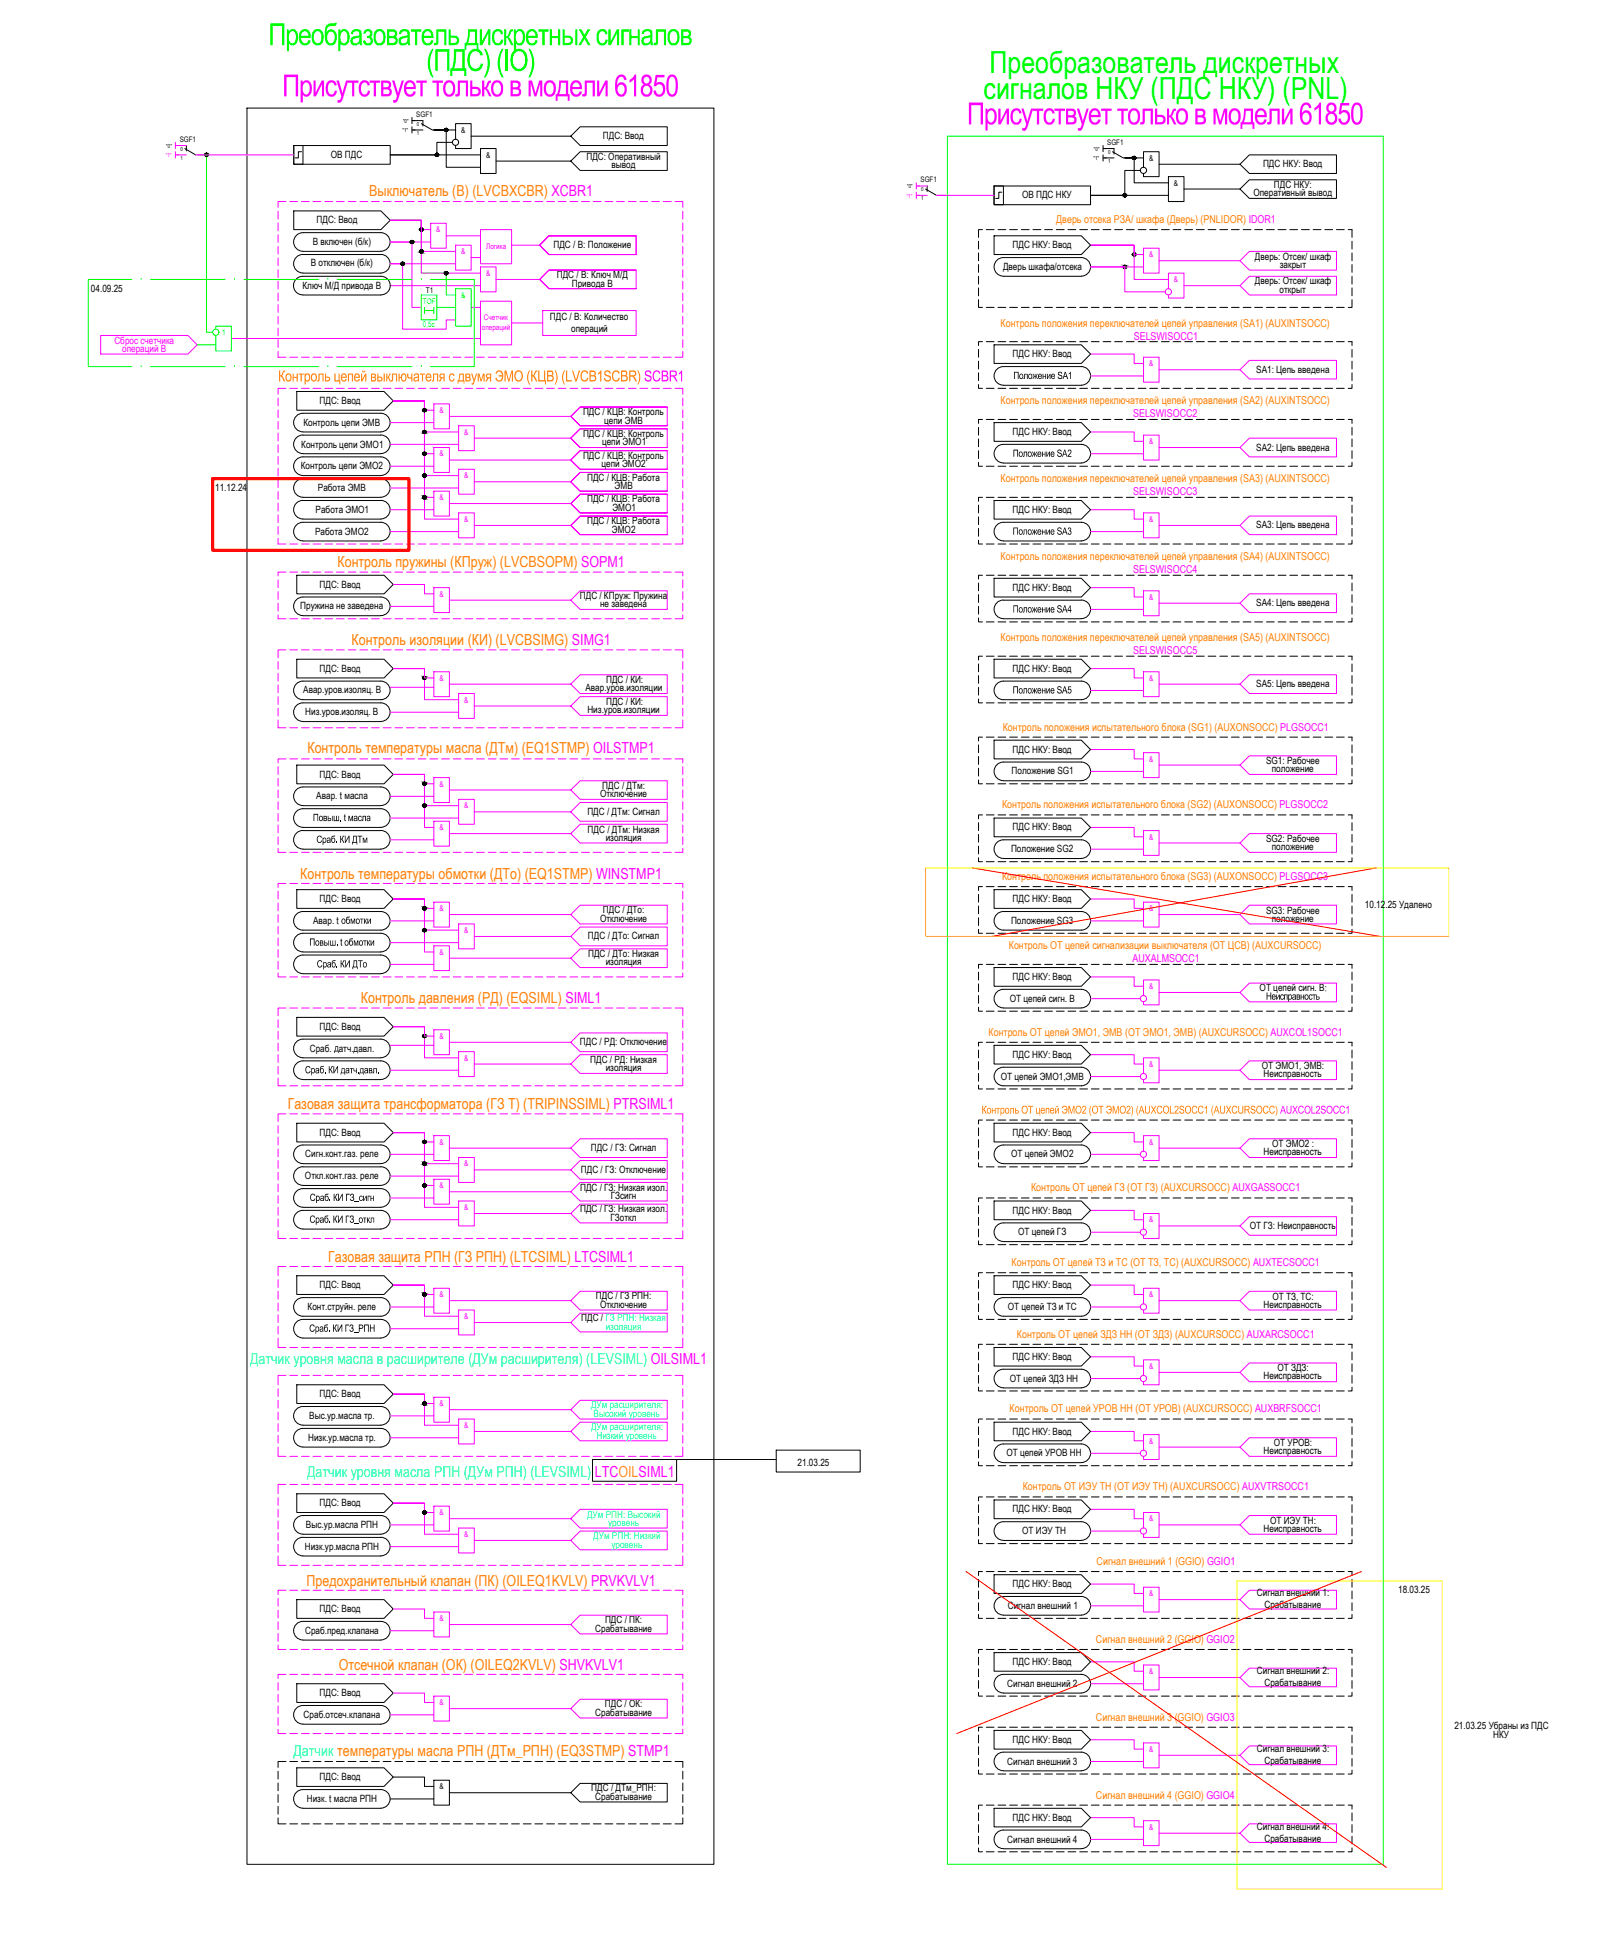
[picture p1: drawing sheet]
<svg xmlns="http://www.w3.org/2000/svg" width="516mm" height="629mm" viewBox="0 0 516 629" stroke-linecap="round" stroke-linejoin="round" font-family="sans-serif">
<defs><g id="words">
<g font-size="9.8" fill="#0f0">
<text x="86.2" y="14.5">Преобразователь дискретных сигналов</text>
<text x="136.9" y="22.8">(ПДС) (IO)</text>
<text x="317.8" y="23.5">Преобразователь дискретных</text>
<text x="315.9" y="31.8">сигналов НКУ (ПДС НКУ) (PNL)</text>
</g>
<g font-size="9.8" fill="#f0f">
<text x="90.6" y="30.9">Присутствует только в модели</text>
<text x="197.3" y="30.9">61850</text>
<text x="310.6" y="40">Присутствует только в модели</text>
<text x="417.2" y="40">61850</text>
</g>
<g font-size="4.9" fill="#ff7f00">
<text x="118.6" y="63">Выключатель (В) (LVCBXCBR) XCBR1</text>
<text x="169.1" y="122.5">(КЦВ ) (LVCB1SCBR)</text>
<text x="108.4" y="182">Контроль пружины (КПруж) (LVCBSOPM) SOPM1</text>
<text x="112.9" y="207">Контроль изоляции (КИ) (LVCBSIMG) SIMG1</text>
<text x="98.8" y="242">Контроль температуры масла (ДТм) (EQ1STMP) OILSTMP1</text>
<text x="96.4" y="282.2">Контроль температуры обмотки (ДТо) (EQ1STMP) WINSTMP1</text>
<text x="115.9" y="322">Контроль давления (РД) (EQSIML) SIML1</text>
<text x="92.4" y="356.2">Газовая защита трансформатора (ГЗ T) (TRIPINSSIML) PTRSIML1</text>
<text x="105.5" y="405.2">Газовая защита РПН (ГЗ РПН) (LTCSIML) LTCSIML1</text>
<text x="98.5" y="509.2">Предохранительный клапан (ПК) (OILEQ1KVLV) PRVKVLV1</text>
<text x="108.8" y="536.2">Отсечной клапан (ОК) (OILEQ2KVLV) SHVKVLV1</text>
</g>
<text font-size="4.9" fill="#0f0" x="89.3" y="122.5">Контроль цепей выключателя с двумя ЭМО</text>
<g font-size="4.9" fill="#f0f">
<text x="206.8" y="122.5">SCBR1</text>
<text x="191.1" y="474.2">LTCOILSIML1</text>
</g>
<g font-size="4.9" fill="#0ff">
<text x="80.3" y="438.2">Датчик уровня масла в расширителе (ДУм расширителя) (LEVSIML) OILSIML1</text>
<text x="98.7" y="474.2">Датчик уровня масла РПН (ДУм РПН) (LEVSIML)</text>
<text x="94.3" y="564">Датчик температуры масла РПН (ДТм_РПН) (EQ3STMP) STMP1</text>
</g>
<g font-size="3.5" fill="#ff7f00">
<text x="339.3" y="71.6">Дверь отсека РЗА/ шкафа (Дверь) (PNLIDOR) IDOR1</text>
<text x="321.4" y="104.9">Контроль положения переключателей цепей управления (SA1) (AUXINTSOCC)</text>
<text x="321.4" y="129.9">Контроль положения переключателей цепей управления (SA2) (AUXINTSOCC)</text>
<text x="321.4" y="154.9">Контроль положения переключателей цепей управления (SA3) (AUXINTSOCC)</text>
<text x="321.4" y="179.9">Контроль положения переключателей цепей управления (SA4) (AUXINTSOCC)</text>
<text x="321.4" y="205.9">Контроль положения переключателей цепей управления (SA5) (AUXINTSOCC)</text>
<text x="322.1" y="234.7">Контроль положения испытательного блока (SG1) (AUXONSOCC) PLGSOCC1</text>
<text x="321.9" y="259.6">Контроль положения испытательного блока (SG2) (AUXONSOCC) PLGSOCC2</text>
<text x="321.9" y="282.6">Контроль положения испытательного блока (SG3) (AUXONSOCC) PLGSOCC3</text>
<text x="324.1" y="304.9">Контроль ОТ цепей сигнализации выключателя (ОТ ЦСВ) (AUXCURSOCC)</text>
<text x="317.5" y="332.6">Контроль ОТ цепей ЭМО1, ЭМВ (ОТ ЭМО1, ЭМВ) (AUXCURSOCC) AUXCOL1SOCC1</text>
<text x="315.3" y="357.6">Контроль ОТ цепей ЭМО</text>
<text x="347.5" y="357.6">2 ( ОТ ЭМО</text>
<text x="331.2" y="382.6">Контроль ОТ цепей ГЗ (ОТ ГЗ) (AUXCURSOCC) AUXGASSOCC1</text>
<text x="324.9" y="406.6">Контроль ОТ цепей ТЗ и ТС (ОТ ТЗ, ТС) (AUXCURSOCC) AUXTECSOCC1</text>
<text x="326.6" y="429.6">Контроль ОТ цепей ЗДЗ НН (ОТ ЗДЗ) (AUXCURSOCC) AUXARCSOCC1</text>
<text x="324.3" y="453.6">Контроль ОТ цепей УРОВ НН (ОТ УРОВ) (AUXCURSOCC) AUXBRFSOCC1</text>
<text x="328.5" y="478.6">Контроль ОТ ИЭУ ТН (ОТ ИЭУ ТН) (AUXCURSOCC) AUXVTRSOCC1</text>
<text x="352.3" y="502.6">Сигнал внешний 1 (GGIO) GGIO1</text>
<text x="352" y="527.6">Сигнал внешний 2 (GGIO) GGIO2</text>
<text x="352" y="552.6">Сигнал внешний 3 (GGIO) GGIO3</text>
<text x="352" y="577.6">Сигнал внешний 4 (GGIO) GGIO4</text>
</g>
<g font-size="3.5" fill="#f0f">
<text x="364.2" y="109.1">SELSWISOCC1</text>
<text x="364" y="134.1">SELSWISOCC2</text>
<text x="364" y="159.1">SELSWISOCC3</text>
<text x="364" y="184.1">SELSWISOCC4</text>
<text x="364" y="210.1">SELSWISOCC5</text>
<text x="363.8" y="309.1">AUXALMSOCC1</text>
<text x="411.2" y="357.6">AUXCOL2SOCC1</text>
</g>
<g font-size="3.2">
<text x="193.7" y="44.7">ПДС: Ввод</text>
<text x="106.3" y="50.7">ОВ ПДС</text>
<text x="188.4" y="51.3">ПДС: Оперативный</text>
<text x="405.7" y="53.7">ПДС НКУ: Ввод</text>
<text x="196.4" y="54.1">вывод</text>
<text x="328.3" y="63.7">ОВ ПДС НКУ</text>
<text x="402.6" y="63.1">Оперативный вывод</text>
<text x="409.2" y="60.4">ПДС НКУ:</text>
<text x="101.7" y="71.7">ПДС: Ввод</text>
<text x="100.5" y="78.6">В включен (б/к)</text>
<text x="177.8" y="79.7">ПДС / В: Положение</text>
<text x="325.2" y="79.7">ПДС НКУ: Ввод</text>
<text x="403.1" y="83.4">Дверь: Отсек/ шкаф</text>
<text x="99.8" y="85.6">В отключен (б/к)</text>
<text x="178.9" y="89.4">ПДС / В: Ключ М/Д</text>
<text x="322.2" y="86.7">Дверь шкафа/отсека</text>
<text x="411.1" y="86.1">закрыт</text>
<text x="29.2" y="93.7">04.09.25</text>
<text x="97.2" y="92.7">Ключ М/Д привода В</text>
<text x="183.7" y="92">Привода В</text>
<text x="403.1" y="91.4">Дверь: Отсек/ шкаф</text>
<text x="411.1" y="94.1">открыт</text>
<text x="176.7" y="102.7">ПДС / В: Количество</text>
<text x="183.5" y="106.5">операций</text>
<text x="325.2" y="114.7">ПДС НКУ: Ввод</text>
<text x="403.5" y="119.7">SA1: Цепь введена</text>
<text x="325.5" y="121.7">Положение</text>
<text x="339.6" y="121.7">SA1</text>
<text x="102.7" y="129.7">ПДС: Ввод</text>
<text x="97.5" y="136.7">Контроль цепи ЭМВ</text>
<text x="187.3" y="133.3">ПДС / КЦВ: Контроль</text>
<text x="194.1" y="136.1">цепи ЭМВ</text>
<text x="96.8" y="143.7">Контроль цепи ЭМО1</text>
<text x="187.3" y="140.3">ПДС / КЦВ: Контроль</text>
<text x="193.4" y="143">цепи ЭМО1</text>
<text x="325.2" y="139.7">ПДС НКУ: Ввод</text>
<text x="187.3" y="147.4">ПДС / КЦВ: Контроль</text>
<text x="325.3" y="146.7">Положение</text>
<text x="339.5" y="146.7">SA2</text>
<text x="403.5" y="144.7">SA2: Цепь введена</text>
<text x="96.6" y="150.7">Контроль цепи ЭМО2</text>
<text x="188.6" y="154.3">ПДС / КЦВ: Работа</text>
<text x="193.2" y="150.1">цепи ЭМО2</text>
<text x="69.1" y="157.7">11.12.24</text>
<text x="102.1" y="157.7">Работа ЭМВ</text>
<text x="188.6" y="161.3">ПДС / КЦВ: Работа</text>
<text x="197.4" y="157.1">ЭМВ</text>
<text x="101.4" y="164.7">Работа ЭМО1</text>
<text x="196.7" y="164.1">ЭМО1</text>
<text x="325.2" y="164.7">ПДС НКУ: Ввод</text>
<text x="101.2" y="171.7">Работа ЭМО2</text>
<text x="188.6" y="168.4">ПДС / КЦВ: Работа</text>
<text x="196.6" y="171.1">ЭМО2</text>
<text x="325.3" y="171.7">Положение</text>
<text x="339.4" y="171.7">SA3</text>
<text x="403.5" y="169.7">SA3: Цепь введена</text>
<text x="102.7" y="188.7">ПДС: Ввод</text>
<text x="325.2" y="189.7">ПДС НКУ: Ввод</text>
<text x="96.4" y="195.7">Пружина не заведена</text>
<text x="186.3" y="192.4">ПДС / КПруж: Пружина</text>
<text x="192.7" y="195">не заведена</text>
<text x="325.3" y="196.7">Положение</text>
<text x="339.5" y="196.7">SA4</text>
<text x="403.5" y="194.7">SA4: Цепь введена</text>
<text x="102.7" y="215.7">ПДС: Ввод</text>
<text x="325.2" y="215.7">ПДС НКУ: Ввод</text>
<text x="194.7" y="219.4">ПДС / КИ:</text>
<text x="403.5" y="220.7">SA5: Цепь введена</text>
<text x="97.4" y="222.7">Авар.уров.изоляц. В</text>
<text x="188" y="222">Авар.уров.изоляции</text>
<text x="194.7" y="226.4">ПДС / КИ:</text>
<text x="325.3" y="222.7">Положение</text>
<text x="339.4" y="222.7">SA5</text>
<text x="98" y="229.7">Низ.уров.изоляц. В</text>
<text x="188.7" y="229">Низ.уров.изоляции</text>
<text x="325.2" y="241.7">ПДС НКУ: Ввод</text>
<text x="406.7" y="245.4">SG1: Рабочее</text>
<text x="102.7" y="249.7">ПДС: Ввод</text>
<text x="324.9" y="248.7">Положение SG1</text>
<text x="408.5" y="248">положение</text>
<text x="101.6" y="256.7">Авар. t масла</text>
<text x="192.7" y="256.1">Отключение</text>
<text x="193.5" y="253.3">ПДС / ДТм:</text>
<text x="100.5" y="263.7">Повыш</text>
<text x="111.8" y="263.7">масла</text>
<text x="188.7" y="261.7">ПДС / ДТм: Сигнал</text>
<text x="188.8" y="267.4">ПДС / ДТм: Низкая</text>
<text x="325.2" y="266.7">ПДС НКУ: Ввод</text>
<text x="101.6" y="270.7">Сраб</text>
<text x="194.6" y="270">изоляция</text>
<text x="324.8" y="273.7">Положение SG2</text>
<text x="406.7" y="270.4">SG2: Рабочее</text>
<text x="408.5" y="273">положение</text>
<text x="102.7" y="289.7">ПДС: Ввод</text>
<text x="193.7" y="293.3">ПДС / ДТо:</text>
<text x="325.2" y="289.7">ПДС НКУ: Ввод</text>
<text x="406.7" y="293.4">SG3: Рабочее</text>
<text x="438.4" y="291.7">10.12.25 Удалено</text>
<text x="100.6" y="296.7">Авар. t</text>
<text x="109.6" y="296.7">обмотки</text>
<text x="192.7" y="296.1">Отключение</text>
<text x="324.8" y="296.7">Положение SG3</text>
<text x="408.5" y="296">положение</text>
<text x="99.4" y="303.7">Повыш</text>
<text x="110.6" y="303.7">обмотки</text>
<text x="188.8" y="301.7">ПДС / ДТо: Сигнал</text>
<text x="101.8" y="310.7">Сраб</text>
<text x="188.9" y="307.3">ПДС / ДТо: Низкая</text>
<text x="194.6" y="310">изоляция</text>
<text x="325.2" y="314.7">ПДС НКУ: Ввод</text>
<text x="324.4" y="321.7">ОТ цепей сигн. В</text>
<text x="404.6" y="318.3">ОТ цепей сигн. В</text>
<text x="425.5" y="318.3">:</text>
<text x="102.7" y="330.7">ПДС: Ввод</text>
<text x="186.3" y="335.7">ПДС / РД: Отключение</text>
<text x="99.5" y="337.7">Сраб. атч.давл.</text>
<text x="107.3" y="337.7">д</text>
<text x="189.6" y="341.4">ПДС / РД: Низкая</text>
<text x="325.2" y="339.7">ПДС НКУ: Ввод</text>
<text x="98" y="344.7">Сраб</text>
<text x="114.8" y="344.7">.давл</text>
<text x="121.2" y="344.7">.</text>
<text x="194.6" y="344">изоляция</text>
<text x="321.5" y="346.7">ОТ цепей ЭМО1,ЭМВ</text>
<text x="405.3" y="343.4">ОТ ЭМО1, ЭМВ:</text>
<text x="405.9" y="346">Неисправность</text>
<text x="102.7" y="364.7">ПДС: Ввод</text>
<text x="325.2" y="364.7">ПДС НКУ: Ввод</text>
<text x="98" y="371.7">Сигн.конт.газ. реле</text>
<text x="189.8" y="369.7">ПДС / ГЗ: Сигнал</text>
<text x="324.8" y="371.7">ОТ цепей ЭМО2</text>
<text x="405.9" y="371.1">Неисправность</text>
<text x="408.6" y="368.3">ОТ ЭМО2 :</text>
<text x="186.6" y="376.7">ПДС / ГЗ: Отключение</text>
<text x="98" y="378.7">Откл.конт.газ. реле</text>
<text x="186.4" y="382.4">ПДС / ГЗ: Низкая изол.</text>
<text x="99.5" y="385.7">Сраб</text>
<text x="105.6" y="385.7">. КИ ГЗ</text>
<text x="113.8" y="385.7">_сигн</text>
<text x="186.4" y="389.3">ПДС / ГЗ: Низкая изол.</text>
<text x="196.2" y="385.1">ГЗсигн</text>
<text x="325.2" y="389.7">ПДС НКУ: Ввод</text>
<text x="99.4" y="392.7">Сраб</text>
<text x="105.5" y="392.7">. КИ ГЗ</text>
<text x="113.7" y="392.7">_откл</text>
<text x="196.1" y="392">ГЗоткл</text>
<text x="401.5" y="394.7">ОТ ГЗ: Неисправность</text>
<text x="327.1" y="396.7">ОТ цепей ГЗ</text>
<text x="102.7" y="413.7">ПДС: Ввод</text>
<text x="325.2" y="413.7">ПДС НКУ: Ввод</text>
<text x="191.4" y="417.3">ПДС / ГЗ РПН:</text>
<text x="408.7" y="417.4">ОТ ТЗ, ТС:</text>
<text x="98.8" y="420.7">Конт.струйн. реле</text>
<text x="186.7" y="424.3">ПДС / ГЗ РПН: Низкая</text>
<text x="192.7" y="420.1">Отключение</text>
<text x="323.8" y="420.7">ОТ цепей ТЗ и ТС</text>
<text x="405.9" y="420">Неисправность</text>
<text x="99.3" y="427.7">Сраб</text>
<text x="105.5" y="427.7">. КИ ГЗ</text>
<text x="113.7" y="427.7">_РПН</text>
<text x="325.2" y="436.7">ПДС НКУ: Ввод</text>
<text x="324.4" y="443.7">ОТ цепей ЗДЗ НН</text>
<text x="405.9" y="443">Неисправность</text>
<text x="410.3" y="440.4">ОТ ЗДЗ:</text>
<text x="102.7" y="448.7">ПДС: Ввод</text>
<text x="99.4" y="455.7">Выс.ур.масла тр.</text>
<text x="325.2" y="460.7">ПДС НКУ: Ввод</text>
<text x="99" y="462.7">Низк.ур.масла тр.</text>
<text x="323.3" y="467.7">ОТ цепей УРОВ НН</text>
<text x="405.9" y="467">Неисправность</text>
<text x="409.2" y="464.4">ОТ УРОВ:</text>
<text x="256.2" y="470.7">21.03.25</text>
<text x="102.7" y="483.7">ПДС: Ввод</text>
<text x="325.2" y="485.7">ПДС НКУ: Ввод</text>
<text x="98.3" y="490.7">Выс.ур.масла РПН</text>
<text x="408" y="489.4">ОТ ИЭУ ТН:</text>
<text x="97.9" y="497.7">Низк.ур.масла РПН</text>
<text x="328.3" y="492.7">ОТ ИЭУ ТН</text>
<text x="405.9" y="492">Неисправность</text>
<text x="325.2" y="509.7">ПДС НКУ: Ввод</text>
<text x="403.7" y="512.6">Сигнал внешний 1:</text>
<text x="449.1" y="511.7">18.03.25</text>
<text x="102.7" y="517.7">ПДС: Ввод</text>
<text x="194.4" y="521.3">ПДС / ПК:</text>
<text x="323.7" y="516.8">Сигнал внешний 1</text>
<text x="406.2" y="516.5">Срабатывание</text>
<text x="98" y="524.7">Сраб.пред.клапана</text>
<text x="191.2" y="524">Срабатывание</text>
<text x="325.2" y="534.7">ПДС НКУ: Ввод</text>
<text x="403.7" y="537.6">Сигнал внешний 2:</text>
<text x="102.7" y="544.7">ПДС: Ввод</text>
<text x="323.6" y="541.9">Сигнал внешний 2</text>
<text x="406.2" y="541.5">Срабатывание</text>
<text x="97.5" y="551.7">Сраб.отсеч.клапана</text>
<text x="191.2" y="551.1">Срабатывание</text>
<text x="194.3" y="548.3">ПДС / ОК:</text>
<text x="467.2" y="555.4">21.03.25 Убраны из ПДС</text>
<text x="325.2" y="559.7">ПДС НКУ: Ввод</text>
<text x="403.7" y="562.6">Сигнал внешний 3:</text>
<text x="479.7" y="558">НКУ</text>
<text x="323.6" y="566.9">Сигнал внешний 3</text>
<text x="406.2" y="566.5">Срабатывание</text>
<text x="102.7" y="571.7">ПДС: Ввод</text>
<text x="189.9" y="575.3">ПДС / ДТм_РПН:</text>
<text x="98.6" y="578.7">Низк. t масла РПН</text>
<text x="191.2" y="578.1">Срабатывание</text>
<text x="325.2" y="584.7">ПДС НКУ: Ввод</text>
<text x="403.7" y="587.6">Сигнал внешний 4:</text>
<text x="323.6" y="591.9">Сигнал внешний 4</text>
<text x="406.2" y="591.5">Срабатывание</text>
</g>
<g font-size="3.2" fill="#f0f">
<text x="36.7" y="110.4">Сброс счетчика</text>
<text x="39.2" y="113">операций В</text>
</g>
<g font-size="3.2" fill="#0ff">
<text x="194.6" y="427">изоляция</text>
<text x="189.9" y="452.3">ДУм расширителя:</text>
<text x="190.7" y="455">Высокий уровень</text>
<text x="189.9" y="459.3">ДУм расширителя:</text>
<text x="191.6" y="462">Низкий уровень</text>
<text x="188.6" y="487.3">ДУм РПН: Высокий</text>
<text x="195.4" y="490">уровень</text>
<text x="190.6" y="494.3">ДУм РПН: Низкий</text>
<text x="196.4" y="497">уровень</text>
</g>
<g font-size="2.5">
<text x="148.1" y="42.6">&amp;</text>
<text x="156.1" y="50.6">&amp;</text>
<text x="369.1" y="51.6">&amp;</text>
<text x="377.1" y="59.6">&amp;</text>
<text x="136.8" y="94.1">T1</text>
<text x="141.1" y="574.6">&amp;</text>
</g>
<g font-size="2.5" fill="#f0f">
<text x="140.1" y="74.6">&amp;</text>
<text x="148.1" y="81.6">&amp;</text>
<text x="156.2" y="80.1">Логика</text>
<text x="369.1" y="82.6">&amp;</text>
<text x="156.1" y="88.6">&amp;</text>
<text x="377.1" y="90.6">&amp;</text>
<text x="154.8" y="105.9">операций</text>
<text x="155.4" y="102.9">Счетчик</text>
<text x="369.1" y="117.6">&amp;</text>
<text x="141.1" y="132.6">&amp;</text>
<text x="149.1" y="139.6">&amp;</text>
<text x="369.1" y="142.6">&amp;</text>
<text x="141.1" y="146.6">&amp;</text>
<text x="149.1" y="153.6">&amp;</text>
<text x="141.1" y="160.6">&amp;</text>
<text x="149.1" y="167.6">&amp;</text>
<text x="369.1" y="167.6">&amp;</text>
<text x="141.1" y="191.6">&amp;</text>
<text x="369.1" y="192.6">&amp;</text>
<text x="141.1" y="218.6">&amp;</text>
<text x="369.1" y="218.6">&amp;</text>
<text x="149.1" y="225.6">&amp;</text>
<text x="369.1" y="244.6">&amp;</text>
<text x="141.1" y="252.6">&amp;</text>
<text x="149.1" y="259.6">&amp;</text>
<text x="141.1" y="266.6">&amp;</text>
<text x="369.1" y="269.6">&amp;</text>
<text x="141.1" y="292.6">&amp;</text>
<text x="369.1" y="292.6">&amp;</text>
<text x="149.1" y="299.6">&amp;</text>
<text x="141.1" y="306.6">&amp;</text>
<text x="369.1" y="317.6">&amp;</text>
<text x="141.1" y="333.6">&amp;</text>
<text x="149.1" y="340.6">&amp;</text>
<text x="369.1" y="342.6">&amp;</text>
<text x="141.1" y="367.6">&amp;</text>
<text x="369.1" y="367.6">&amp;</text>
<text x="149.1" y="374.6">&amp;</text>
<text x="141.1" y="381.6">&amp;</text>
<text x="149.1" y="388.6">&amp;</text>
<text x="369.1" y="392.6">&amp;</text>
<text x="141.1" y="416.6">&amp;</text>
<text x="369.1" y="416.6">&amp;</text>
<text x="149.1" y="423.6">&amp;</text>
<text x="369.1" y="439.6">&amp;</text>
<text x="141.1" y="451.6">&amp;</text>
<text x="149.1" y="458.6">&amp;</text>
<text x="369.1" y="463.6">&amp;</text>
<text x="141.1" y="486.6">&amp;</text>
<text x="369.1" y="488.6">&amp;</text>
<text x="149.1" y="493.6">&amp;</text>
<text x="369.1" y="512.6">&amp;</text>
<text x="141.1" y="520.6">&amp;</text>
<text x="369.1" y="537.6">&amp;</text>
<text x="141.1" y="547.6">&amp;</text>
<text x="369.1" y="562.6">&amp;</text>
<text x="369.1" y="587.6">&amp;</text>
</g>
<g font-size="2.5" fill="#0f0">
<text x="148.1" y="95.6">&amp;</text>
<text x="135.8" y="97.6">TOF</text>
<text x="71.3" y="107.6">1</text>
<text x="135.8" y="104.9">0,5с</text>
</g>
<g font-size="2.4">
<text x="133.7" y="37.6">SGF1</text>
<text x="57.7" y="45.6">SGF1</text>
<text x="355.7" y="46.6">SGF1</text>
<text x="295.7" y="58.6">SGF1</text>
</g>
<g font-size="1.7">
<text x="129.5" y="39.4">&quot;0&quot;</text>
<text x="133.9" y="40.3">0</text>
<text x="53.4" y="47.4">&quot;0&quot;</text>
<text x="129.3" y="42.5">&quot;1&quot;</text>
<text x="133.9" y="43.3">1</text>
<text x="58" y="48.3">0</text>
<text x="58" y="51.3">1</text>
<text x="351.2" y="51.5">&quot;1&quot;</text>
<text x="351.4" y="48.3">&quot;0&quot;</text>
<text x="355.9" y="49.4">0</text>
<text x="355.9" y="52.4">1</text>
<text x="291.4" y="60.4">&quot;0&quot;</text>
<text x="295.9" y="61.3">0</text>
<text x="295.9" y="64.3">1</text>
</g>
<g font-size="1.7" fill="#f0f">
<text x="53.3" y="50.5">&quot;1&quot;</text>
<text x="291.3" y="63.5">&quot;1&quot;</text>
</g>
</g></defs>
<!-- layer: 0 -->
<g fill="none" stroke="#f0f" stroke-width=".32">
<path d="M89.3 127.8v2.5M89.3 131.6v2.5M89.3 135.3v2.5M89.3 139.1v2.5M91.9 124.7h-2.6v1.9M134.3 124.7h2.5M138.1 124.7h2.5M141.9 124.7h2.5M145.6 124.7h2.5M149.4 124.7h2.4M153.1 124.7h2.5M156.8 124.7h2.5"/>
<path d="M160.6 124.7h2.5M164.3 124.7h2.5M194.4 124.7h2.4M198.1 124.7h2.5M201.8 124.7h2.5M205.6 124.7h2.5M209.3 124.7h2.5M213.1 124.7h2.5M216.8 124.7h2.5v1.9M219.3 127.8v2.5M219.3 131.6v2.5M219.3 135.3v2.5"/>
<path d="M219.3 139.1v2.5M89.3 142.8v2.5M89.3 146.6v2.5M89.3 150.4v2.5M89.3 154.1v2.5M89.3 157.9v2.5M219.3 142.8v2.5M219.3 146.6v2.5M219.3 150.4v2.5M219.3 154.1v2.5M219.3 157.9v2.5M89.3 161.6v2.5"/>
<path d="M89.3 165.4v2.5M89.3 169.1v2.5M89.3 172.8v1.9h2.6M93.1 174.7h2.5M96.9 174.7h2.5M100.6 174.7h2.5M104.4 174.7h2.4M108.1 174.7h2.5M111.8 174.7h2.5M115.6 174.7h2.5M119.3 174.7h2.5M123.1 174.7h2.5"/>
<path d="M126.8 174.7h2.5M130.6 174.7h2.5M134.3 174.7h2.5M138.1 174.7h2.5M141.9 174.7h2.5M145.6 174.7h2.5M149.4 174.7h2.4M153.1 174.7h2.5M156.8 174.7h2.5M160.6 174.7h2.5M164.3 174.7h2.5M168.1 174.7h2.5"/>
<path d="M171.8 174.7h2.5M175.6 174.7h2.5M179.3 174.7h2.5M183.1 174.7h2.5M186.8 174.7h2.6M190.6 174.7h2.5M194.4 174.7h2.4M198.1 174.7h2.5M201.8 174.7h2.5M205.6 174.7h2.5M209.3 174.7h2.5M213.1 174.7h2.5"/>
<path d="M219.3 172.8v1.9h-2.5M219.3 161.6v2.5M219.3 165.4v2.5M219.3 169.1v2.5M89.3 186.2v2.5M89.3 190v2.5M89.3 193.7v2.5M89.3 197.5v1.2h2.6M91.9 183.7h-2.6v1.3M93.1 183.7h2.5M93.1 198.7h2.5M96.9 183.7h2.5"/>
<path d="M96.9 198.7h2.5M100.6 183.7h2.5M100.6 198.7h2.5M104.4 183.7h2.4M104.4 198.7h2.4M108.1 183.7h2.5M108.1 198.7h2.5M111.8 183.7h2.5M111.8 198.7h2.5M115.6 183.7h2.5M115.6 198.7h2.5M119.3 183.7h2.5"/>
<path d="M119.3 198.7h2.5M123.1 183.7h2.5M123.1 198.7h2.5M126.8 183.7h2.5M126.8 198.7h2.5M130.6 183.7h2.5M130.6 198.7h2.5M134.3 183.7h2.5M134.3 198.7h2.5M138.1 183.7h2.5M138.1 198.7h2.5M141.9 183.7h2.5"/>
<path d="M141.9 198.7h2.5M145.6 183.7h2.5M145.6 198.7h2.5M149.4 183.7h2.4M149.4 198.7h2.4M153.1 183.7h2.5M153.1 198.7h2.5M156.8 183.7h2.5M156.8 198.7h2.5M160.6 183.7h2.5M160.6 198.7h2.5M164.3 183.7h2.5"/>
<path d="M164.3 198.7h2.5M168.1 183.7h2.5M168.1 198.7h2.5M171.8 183.7h2.5M171.8 198.7h2.5M175.6 183.7h2.5M175.6 198.7h2.5M179.3 183.7h2.5M179.3 198.7h2.5M183.1 183.7h2.5M183.1 198.7h2.5M183.3 192.7l3.1-3h27.9v6h-27.9z"/>
<path d="M186.8 183.7h2.6M186.8 198.7h2.6M190.6 183.7h2.5M190.6 198.7h2.5M194.4 183.7h2.4M194.4 198.7h2.4M198.1 183.7h2.5M198.1 198.7h2.5M201.8 183.7h2.5M201.8 198.7h2.5M205.6 183.7h2.5M205.6 198.7h2.5"/>
<path d="M209.3 183.7h2.5M209.3 198.7h2.5M213.1 183.7h2.5M213.1 198.7h2.5M216.8 183.7h2.5v1.3M219.3 197.5v1.2h-2.5M219.3 186.2v2.5M219.3 190v2.5M219.3 193.7v2.5M89.3 212.5v2.5M89.3 216.2v2.5M89.3 220v2.5"/>
<path d="M91.9 208.7h-2.6v2.5M93.1 208.7h2.5M96.9 208.7h2.5M100.6 208.7h2.5M104.4 208.7h2.4M108.1 208.7h2.5M111.8 208.7h2.5M115.6 208.7h2.5M119.3 208.7h2.5M123.1 208.7h2.5M126.8 208.7h2.5M130.6 208.7h2.5"/>
<path d="M134.3 208.7h2.5M138.1 208.7h2.5M141.9 208.7h2.5M145.6 208.7h2.5M149.4 208.7h2.4M153.1 208.7h2.5M156.8 208.7h2.5M160.6 208.7h2.5M164.3 208.7h2.5M168.1 208.7h2.5M171.8 208.7h2.5M175.6 208.7h2.5"/>
<path d="M179.3 208.7h2.5M183.1 208.7h2.5M183.3 219.7l3.1-3h27.9v6h-27.9zM186.8 208.7h2.6M190.6 208.7h2.5M194.4 208.7h2.4M198.1 208.7h2.5M201.8 208.7h2.5M205.6 208.7h2.5M209.3 208.7h2.5M213.1 208.7h2.5M216.8 208.7h2.5v2.5"/>
<path d="M219.3 212.5v2.5M219.3 216.2v2.5M219.3 220v2.5M89.3 223.7v2.5M89.3 227.5v2.5M89.3 231.2v2.5h2.6M93.1 233.7h2.5M96.9 233.7h2.5M100.6 233.7h2.5M104.4 233.7h2.4M108.1 233.7h2.5M111.8 233.7h2.5"/>
<path d="M115.6 233.7h2.5M119.3 233.7h2.5M123.1 233.7h2.5M126.8 233.7h2.5M130.6 233.7h2.5M134.3 233.7h2.5M138.1 233.7h2.5M141.9 233.7h2.5M145.6 233.7h2.5M149.4 233.7h2.4M153.1 233.7h2.5M156.8 233.7h2.5"/>
<path d="M160.6 233.7h2.5M164.3 233.7h2.5M168.1 233.7h2.5M171.8 233.7h2.5M175.6 233.7h2.5M179.3 233.7h2.5M183.1 233.7h2.5M186.8 233.7h2.6M190.6 233.7h2.5M194.4 233.7h2.4M198.1 233.7h2.5M201.8 233.7h2.5"/>
<path d="M205.6 233.7h2.5M209.3 233.7h2.5M213.1 233.7h2.5M219.3 231.2v2.5h-2.5M219.3 223.7v2.5M219.3 227.5v2.5M89.3 246.2v2.5M89.3 250v2.5M89.3 253.7v2.5M89.3 257.5v2.5M91.9 243.7h-2.6v1.3M93.1 243.7h2.5"/>
<path d="M96.9 243.7h2.5M100.6 243.7h2.5M104.4 243.7h2.4M108.1 243.7h2.5M111.8 243.7h2.5M115.6 243.7h2.5M119.3 243.7h2.5M123.1 243.7h2.5M126.8 243.7h2.5M130.6 243.7h2.5M134.3 243.7h2.5M138.1 243.7h2.5"/>
<path d="M141.9 243.7h2.5M145.6 243.7h2.5M149.4 243.7h2.4M153.1 243.7h2.5M156.8 243.7h2.5M160.6 243.7h2.5M164.3 243.7h2.5M168.1 243.7h2.5M171.8 243.7h2.5M175.6 243.7h2.5M179.3 243.7h2.5M183.1 243.7h2.5"/>
<path d="M183.3 253.7l3.1-3h27.9v6h-27.9zM186.8 243.7h2.6M190.6 243.7h2.5M194.4 243.7h2.4M198.1 243.7h2.5M201.8 243.7h2.5M205.6 243.7h2.5M209.3 243.7h2.5M213.1 243.7h2.5M216.8 243.7h2.5v1.3M219.3 246.2v2.5M219.3 250v2.5"/>
<path d="M219.3 253.7v2.5M219.3 257.5v2.5M89.3 272.5v1.2h2.6M89.3 261.2v2.5M89.3 265v2.5M89.3 268.7v2.5M93.1 273.7h2.5M96.9 273.7h2.5M100.6 273.7h2.5M104.4 273.7h2.4M108.1 273.7h2.5M111.8 273.7h2.5"/>
<path d="M115.6 273.7h2.5M119.3 273.7h2.5M123.1 273.7h2.5M126.8 273.7h2.5M130.6 273.7h2.5M134.3 273.7h2.5M138.1 273.7h2.5M141.9 273.7h2.5M145.6 273.7h2.5M149.4 273.7h2.4M153.1 273.7h2.5M156.8 273.7h2.5"/>
<path d="M160.6 273.7h2.5M164.3 273.7h2.5M168.1 273.7h2.5M171.8 273.7h2.5M175.6 273.7h2.5M179.3 273.7h2.5M183.1 273.7h2.5M183.3 260.7l3.1-3h27.9v6h-27.9zM183.3 267.7l3.1-3h27.9v6h-27.9zM186.8 273.7h2.6M190.6 273.7h2.5M194.4 273.7h2.4"/>
<path d="M198.1 273.7h2.5M201.8 273.7h2.5M205.6 273.7h2.5M209.3 273.7h2.5M213.1 273.7h2.5M219.3 272.5v1.2h-2.5M219.3 261.2v2.5M219.3 265v2.5M219.3 268.7v2.5M89.3 286.2v2.5M89.3 290v2.5M89.3 293.7v2.5"/>
<path d="M89.3 297.5v2.5M91.9 283.7h-2.6v1.3M93.1 283.7h2.5M96.9 283.7h2.5M100.6 283.7h2.5M104.4 283.7h2.4M108.1 283.7h2.5M111.8 283.7h2.5M115.6 283.7h2.5M119.3 283.7h2.5M123.1 283.7h2.5M126.8 283.7h2.5"/>
<path d="M130.6 283.7h2.5M134.3 283.7h2.5M138.1 283.7h2.5M141.9 283.7h2.5M145.6 283.7h2.5M149.4 283.7h2.4M153.1 283.7h2.5M156.8 283.7h2.5M160.6 283.7h2.5M164.3 283.7h2.5M168.1 283.7h2.5M171.8 283.7h2.5"/>
<path d="M175.6 283.7h2.5M179.3 283.7h2.5M183.1 283.7h2.5M183.3 293.7l3.1-3h27.9v6h-27.9zM186.8 283.7h2.6M190.6 283.7h2.5M194.4 283.7h2.4M198.1 283.7h2.5M201.8 283.7h2.5M205.6 283.7h2.5M209.3 283.7h2.5M213.1 283.7h2.5"/>
<path d="M216.8 283.7h2.5v1.3M219.3 286.2v2.5M219.3 290v2.5M219.3 293.7v2.5M219.3 297.5v2.5M89.3 312.5v1.2h2.6M89.3 301.2v2.5M89.3 305v2.5M89.3 308.7v2.5M93.1 313.7h2.5M96.9 313.7h2.5M100.6 313.7h2.5"/>
<path d="M104.4 313.7h2.4M108.1 313.7h2.5M111.8 313.7h2.5M115.6 313.7h2.5M119.3 313.7h2.5M123.1 313.7h2.5M126.8 313.7h2.5M130.6 313.7h2.5M134.3 313.7h2.5M138.1 313.7h2.5M141.9 313.7h2.5M145.6 313.7h2.5"/>
<path d="M149.4 313.7h2.4M153.1 313.7h2.5M156.8 313.7h2.5M160.6 313.7h2.5M164.3 313.7h2.5M168.1 313.7h2.5M171.8 313.7h2.5M175.6 313.7h2.5M179.3 313.7h2.5M183.1 313.7h2.5M183.3 300.7l3.1-3h27.9v6h-27.9zM186.8 313.7h2.6"/>
<path d="M190.6 313.7h2.5M194.4 313.7h2.4M198.1 313.7h2.5M201.8 313.7h2.5M205.6 313.7h2.5M209.3 313.7h2.5M213.1 313.7h2.5M219.3 312.5v1.2h-2.5M219.3 301.2v2.5M219.3 305v2.5M219.3 308.7v2.5M89.3 327.5v2.5"/>
<path d="M89.3 331.2v2.5M89.3 335v2.5M89.3 338.7v2.5M91.9 323.7h-2.6v2.5M93.1 323.7h2.5M96.9 323.7h2.5M100.6 323.7h2.5M104.4 323.7h2.4M108.1 323.7h2.5M111.8 323.7h2.5M115.6 323.7h2.5M119.3 323.7h2.5"/>
<path d="M123.1 323.7h2.5M126.8 323.7h2.5M130.6 323.7h2.5M134.3 323.7h2.5M138.1 323.7h2.5M141.9 323.7h2.5M145.6 323.7h2.5M149.4 323.7h2.4M153.1 323.7h2.5M156.8 323.7h2.5M160.6 323.7h2.5M164.3 323.7h2.5"/>
<path d="M168.1 323.7h2.5M171.8 323.7h2.5M175.6 323.7h2.5M179.3 323.7h2.5M183.1 323.7h2.5M183.3 334.7l3.1-3h27.9v6h-27.9zM186.8 323.7h2.6M190.6 323.7h2.5M194.4 323.7h2.4M198.1 323.7h2.5M201.8 323.7h2.5M205.6 323.7h2.5"/>
<path d="M209.3 323.7h2.5M213.1 323.7h2.5M216.8 323.7h2.5v2.5M219.3 327.5v2.5M219.3 331.2v2.5M219.3 335v2.5M219.3 338.7v2.5M89.3 346.2v2.5h2.6M89.3 342.5v2.5M91.9 357.7h-2.6v2.5M93.1 348.7h2.5M93.1 357.7h2.5"/>
<path d="M96.9 348.7h2.5M96.9 357.7h2.5M100.6 348.7h2.5M100.6 357.7h2.5M104.4 348.7h2.4M104.4 357.7h2.4M108.1 348.7h2.5M108.1 357.7h2.5M111.8 348.7h2.5M111.8 357.7h2.5M115.6 348.7h2.5M115.6 357.7h2.5"/>
<path d="M119.3 348.7h2.5M119.3 357.7h2.5M123.1 348.7h2.5M123.1 357.7h2.5M126.8 348.7h2.5M126.8 357.7h2.5M130.6 348.7h2.5M130.6 357.7h2.5M134.3 348.7h2.5M134.3 357.7h2.5M138.1 348.7h2.5M138.1 357.7h2.5"/>
<path d="M141.9 348.7h2.5M141.9 357.7h2.5M145.6 348.7h2.5M145.6 357.7h2.5M149.4 348.7h2.4M149.4 357.7h2.4M153.1 348.7h2.5M153.1 357.7h2.5M156.8 348.7h2.5M156.8 357.7h2.5M160.6 348.7h2.5M160.6 357.7h2.5"/>
<path d="M164.3 348.7h2.5M164.3 357.7h2.5M168.1 348.7h2.5M168.1 357.7h2.5M171.8 348.7h2.5M171.8 357.7h2.5M175.6 348.7h2.5M175.6 357.7h2.5M179.3 348.7h2.5M179.3 357.7h2.5M183.1 348.7h2.5M183.1 357.7h2.5"/>
<path d="M183.3 341.7l3.1-3h27.9v6h-27.9zM186.8 348.7h2.6M186.8 357.7h2.6M190.6 348.7h2.5M190.6 357.7h2.5M194.4 348.7h2.4M194.4 357.7h2.4M198.1 348.7h2.5M198.1 357.7h2.5M201.8 348.7h2.5M201.8 357.7h2.5M205.6 348.7h2.5"/>
<path d="M205.6 357.7h2.5M209.3 348.7h2.5M209.3 357.7h2.5M213.1 348.7h2.5M213.1 357.7h2.5M216.8 357.7h2.5v2.5M219.3 346.2v2.5h-2.5M219.3 342.5v2.5M89.3 361.5v2.5M89.3 365.2v2.5M89.3 369v2.5M89.3 372.7v2.5"/>
<path d="M89.3 376.5v2.5M183.3 368.7l3.1-3h27.9v6h-27.9zM183.3 375.7l3.1-3h27.9v6h-27.9zM219.3 361.5v2.5M219.3 365.2v2.5M219.3 369v2.5M219.3 372.7v2.5M219.3 376.5v2.5M89.3 395.2v2.5h2.6M89.3 380.2v2.5M89.3 384v2.5M89.3 387.7v2.5"/>
<path d="M89.3 391.5v2.5M93.1 397.7h2.5M96.9 397.7h2.5M100.6 397.7h2.5M104.4 397.7h2.4M108.1 397.7h2.5M111.8 397.7h2.5M115.6 397.7h2.5M119.3 397.7h2.5M123.1 397.7h2.5M126.8 397.7h2.5M130.6 397.7h2.5"/>
<path d="M134.3 397.7h2.5M138.1 397.7h2.5M141.9 397.7h2.5M145.6 397.7h2.5M149.4 397.7h2.4M153.1 397.7h2.5M156.8 397.7h2.5M160.6 397.7h2.5M164.3 397.7h2.5M168.1 397.7h2.5M171.8 397.7h2.5M175.6 397.7h2.5"/>
<path d="M179.3 397.7h2.5M183.1 397.7h2.5M183.3 382.7l3.1-3h27.9v6h-27.9zM183.3 389.7l3.1-3h27.9v6h-27.9zM186.8 397.7h2.6M190.6 397.7h2.5M194.4 397.7h2.4M198.1 397.7h2.5M201.8 397.7h2.5M205.6 397.7h2.5M209.3 397.7h2.5M213.1 397.7h2.5"/>
<path d="M219.3 395.2v2.5h-2.5M219.3 380.2v2.5M219.3 384v2.5M219.3 387.7v2.5M219.3 391.5v2.5"/>
</g>
<g fill="#000">
<path d="M107.2 262h.2v1.4h.5v-1.4h.3v1.4h.5v-1.4h.2v1.7h-1.7zM108 270.3h.2v.4h-.2zM109.3 263.4h.3v.3h-.3zM109.3 268.4h.3v1l.6-1h.4l-.7 1.1 .7 1.2h-.3l-.6-1.1-.1 1.1h-.3zM110.8 268.4h.2v1.8l1-1.8h.3v2.3h-.3v-1.8l-1 1.8h-.2zM110.6 261.6l.3-.2v.6h.2l-.2 .2v1.2l.2 .3-.4-.2-.1-1.3h-.2zM114.8 268.4h1.6v.2h-.7v2.1h-.2v-2.1h-.7zM115.3 262.1l.6-.1 .3 .5-.3 .1-.4-.4-.2 .4 .1 .8 .8-.3-.1 .4-.4 .2-.6-.5zM116.5 262h1.1v1.7h-.3v-1.4h-.6v1.3l-.5 .1v-.3h.3zM116.5 269h.4l.4 1.3 .3-1.3h.4v1.7h-.2v-1.4l-.5 1.4h-.2l-.3-1.4v1.4h-.3zM115.7 295h1.1v.2h-.5v1.5h-.2v-1.5h-.4zM116.9 295h.3v.7l.4-.6 .3-.1-.5 .8 .5 .9h-.2l-.4-.8-.1 .8h-.3z"/>
<path d="M118 295h.3v1.3l.6-1.3h.3v1.7h-.3v-1.3l-.6 1.3h-.3zM106 302h.3v1.4h.5v-1.4h.2v1.4h.6v-1.4h.2v1.7h-1.8zM108.2 303.4h.2v.3h-.2zM109.5 301.6l.2-.2v.6h.2l-.2 .2v1.2l.3 .3-.5-.3v-1.2h-.2zM116.7 302h1.1v.3h-.5v1.4h-.2v-1.4h-.4zM117.9 302h.3v.7l.4-.7h.3l-.5 .9 .6 .8h-.3l-.5-.8v.8h-.3zM119 302h.3v1.3l.6-1.3h.3v1.7h-.3v-1.3l-.6 1.3h-.3zM104.3 344.3h.3v.4h-.3zM105.6 342.4h.3v1l.3-.1 .4-.9h.3l-.7 1.1 .7 1.2h-.3l-.6-1.1h-.1v1.1h-.3zM107.1 342.4h.3v1.8l.9-1.8h.3v2.3h-.2v-1.8l-1 1.8h-.3zM112.4 343h1.1v.2h-.5v1.5h-.2v-1.5h-.4zM113.5 343h.2l.1 .7 .2 .2 .4-.1v-.8h.2v1.7h-.2v-.7l-.5 .1-.3-.3z"/>
<path d="M119.9 343h1.1v1.7h-.2v-1.5h-.6v1.3l-.5 .2v-.3h.2zM111.1 390.4h1.1v.3h-.9v2h-.2zM111.2 383.4h1.1v.3h-.9v2h-.2zM112.5 390.6l.7-.2 .4 .3-.2 .8 .3 .7-.4 .5h-.6l-.4-.7h.3l.3 .5 .5-.2v-.5l-.5-.2 .5-.7-.5-.3-.3 .5h-.2zM112.6 383.6l.6-.3 .5 .4-.2 .8 .3 .6-.5 .6h-.5l-.4-.7 .2-.1 .3 .5 .6-.2v-.4l-.6-.2v-.3l.5-.1v-.4l-.5-.2-.3 .5h-.2zM117.9 391h.3v.8l.3-.7 .4-.1-.5 .8 .5 .9h-.2l-.5-.8v.8h-.3zM118.1 384h.8v.3h-.6v1.4h-.2zM119 384h.3v.7h.6v-.7h.2v1.7h-.2v-.8h-.6v.8h-.3zM119.1 391h1.1v1.7h-.2v-1.5h-.7v1.3l-.4 .2 .2-.4z"/>
<path d="M105.3 262h.2v.7h.7l.2 .3-.2 .6-.9 .1zM105.5 262.9v.5h.6l-.1-.5zM106.6 262h.2v1.7h-.2z"/>
<path d="M105.1 269.2l.3-.2 .7 .2 .1 1.5-.2-.2-.4 .2-.6-.2v-.5l.6-.3a.31 .31 0 0 0 .2-.4 .31 .31 0 0 0-.4-.2 .31 .31 0 0 0-.2 .4h-.2zM105.3 270v.5l.6-.2v-.5z"/>
<path d="M106.6 268.6l1.1-.3-.2 .3-.7 .1-.2 .5 .7-.2 .3 .4 .1 .7-.4 .6-.6-.1-.2-.3zM106.9 269.3l-.2 .8 .4 .4 .3-.2v-.7z"/>
<path d="M113.5 268.4h1.1l.2 2.8h-.2v-.5h-1.3v.5h-.2zM113.7 268.6l-.2 1.8h.8v-1.8z"/>
<path d="M117.9 262.2l.6-.2 .4 .2 .1 1.5-.3-.2-.4 .2-.5-.2 .1-.6 .5-.2a.32 .32 0 0 0 .2-.4 .32 .32 0 0 0-.4-.2 .32 .32 0 0 0-.2 .4h-.2zM118.2 263l-.1 .4h.5l.1-.6z"/>
<path d="M114.5 295.2l.6-.2 .4 .4v.9l-.4 .4h-.4l-.4-.4zM114.7 295.3l-.1 .9 .4 .3 .3-.3v-.7l-.2-.3z"/>
<path d="M104.1 302h.3v.7l.8 .2-.2 .7-.9 .1zM104.4 302.9v.5l.6-.1-.1-.4zM105.5 302h.2v1.7h-.2z"/>
<path d="M115.4 302.2l.6-.2 .5 .3 .1 .8-.4 .6h-.5l-.3-.3zM115.7 302.3l-.1 .9 .4 .3 .3-.4v-.5l-.2-.4z"/>
<path d="M101.5 343.2l.9-.1 .2 1.6-.3-.2-.4 .2-.5-.2v-.6l.9-.3-.3-.4-.7 .3zM101.7 344l-.1 .3 .3 .2 .3-.2 .1-.5z"/>
<path d="M102.9 342.6l1.1-.3-.1 .3-.7 .1-.2 .4v.2l.6-.3 .4 .4v.8l-.5 .5-.5-.1-.2-.4zM103.2 343.3l-.2 .7 .4 .5 .4-.3v-.7l-.3-.3z"/>
<path d="M109.8 343h.9l.2 2.1h-.2v-.4h-1.1l-.2 .4zM110 343.2l-.2 1.3h.7v-1.3z"/>
<path d="M111.1 343.2l.3-.2 .7 .2 .1 1.5-.2-.2-.4 .2-.6-.2 .1-.6 .8-.3-.2-.4-.7 .3zM111.3 344l-.1 .3 .2 .2 .5-.3v-.4z"/>
<path d="M118.5 343l1 .2v1.4l-1 .1zM118.7 343.2v.5l.6-.1v-.3zM118.7 344v.5l.6-.1v-.4z"/>
<path d="M102.9 391.2l.3-.2 .7 .2 .1 1.5-.2-.2-.5 .2-.5-.2v-.5l.6-.3a.3 .3 0 0 0 .2-.4 .3 .3 0 0 0-.4-.2 .3 .3 0 0 0-.2 .4h-.2zM103.1 392l-.1 .2 .3 .3 .4-.3v-.4z"/>
<path d="M103 384.2l.4-.2 .6 .2 .1 1.5-.3-.2-.3 .2-.6-.2 .1-.7 .8-.2-.1-.3-.4-.1-.2 .3h-.2zM103.3 385l-.1 .4 .6-.1v-.4z"/>
<path d="M104.4 390.6l.5-.2a.26 .26 0 0 1 .3-.1 .26 .26 0 0 1 .2 .3l-.8 .1-.2 .2v.4l.7-.3 .4 .6-.1 .8-.6 .3-.6-.6zM104.6 391.3l-.1 .8 .5 .4 .2-.9-.2-.4z"/>
<path d="M104.4 383.6l1.1-.3-.1 .4h-.7l-.2 .4v.2l.2-.3h.5l.3 .5v.7l-.3 .5h-.6l-.2-.4zM104.8 384.3l-.2 .9 .5 .3 .2-.9-.1-.3z"/>
</g>
<g fill="#ff7f00">
<path d="M134.9 120h1.7v.3h-.7v2.2h-.3v-2.2h-.7z"/>
<path d="M139.1 120h1.7v2.5h-.4v-2.2h-1v1.9l-.7 .3v-.4a.33 .33 0 0 0 .4-.1 .33 .33 0 0 0 0-.4z"/>
<path d="M144.4 120.3l.8-.4 .7 .5 .1 .3-.4 .1-.1-.4-.5-.1-.4 .5 .2 1.3 .5 .1 .4-.6h.3l-.6 .9h-.7l-.4-.5-.1-1.1z"/>
<path d="M151.3 120h.4l.6 2 .6-2h.3l-.8 2.9-.6 .6h-.3v-.4l.5-.1 .1-.5z"/>
<path d="M153.5 120h.5l.6 2 .6-2h.5v2.5h-.4v-2.1l-.6 2.1h-.3l-.6-2.1v2.1h-.3z"/>
<path d="M159.5 119.3l.5-.3h.7l.5 .3 .3 .6v1.7l-.8 .9-1-.1-.6-1 .4-.1 .6 .8 .7-.1 .4-1.1h-1v-.4h1l-.1-.6-.4-.5-.6-.1-.5 .8-.4-.2z"/>
<path d="M162.1 119h.5l.8 3 .9-3h.5v3.5h-.4v-3l-.8 3h-.3l-.9-3v3h-.3z"/>
<path d="M194.3 119.3l.9-.4 .7 .3 .2 .4 .1 .4h-.4l-.1-.4-.4-.3-.8 .4 .1 .5 1.1 .4 .5 .5v.8l-.6 .6h-1l-.5-.7-.1-.4 .4-.1 .3 .7 .7 .1 .5-.5-.2-.5-1.4-.6-.2-.4z"/>
<path d="M196.9 119.5l.5-.5 .6-.1 .7 .3 .3 .4 .1 .3-.4 .2-.3-.6-.7-.2-.4 .2-.3 .8v1.1l.5 .7h.6l.5-.4 .1-.4 .4 .1-.6 1-1 .1-.7-.5-.2-1.8z"/>
<path d="M204.7 118.9h.3l.3 .5 .4 1.2-.1 1.4-.6 1.5h-.3l.5-1.3 .1-1.4z"/>
<path d="M133.1 120.1l.8-.2 .6 .3 .2 2.3h-.4v-.3l-.7 .4-.7-.3-.1-.7 .2-.4 .9-.2a.44 .44 0 0 0 .1-.7 .44 .44 0 0 0-.7 .1l-.1 .3h-.4zM133.3 121.5l-.1 .2 .1 .5 .6-.1 .3-.3a.36 .36 0 0 0-.1-.6 .36 .36 0 0 0-.5 .2z"/>
<path d="M136.9 120.3l.9-.4 .6 .5 .2 .9h-1.6l.5 .9h.4l.3-.5h.4l-.4 .7-.7 .2-.6-.5-.2-1.3zM137.4 120.3l-.3 .7h1.1l-.3-.7z"/>
<path d="M141.3 120.2l1.5-.2v2.5h-.3v-1l-.6 .1-.5 .9h-.4l.7-1-.5-.4zM141.6 120.4l-.1 .2 .1 .5 .9 .1v-.9z"/>
<path d="M147.5 120h1.5l.2 3.2h-.3v-.7h-1.6v.7h-.3v-1.1h.2l.2-.5zM147.8 120.3l-.3 1.8h1.1v-1.8z"/>
<path d="M149.5 120h1.2l.3 .2 .1 .4-.2 .6 .3 .7-.2 .5-1.5 .1zM149.9 120.3v.7l.8-.1-.1-.5zM149.9 121.4v.7l.9-.2-.1-.5z"/>
<path d="M156.2 120.2l.3-.2h1.3v2.5h-.4v-1l-.5 .1-.6 .9h-.4l.7-1-.5-.5zM156.6 120.4l-.1 .6 .9 .2v-.9z"/>
<path d="M165.7 119.3l.4-.3h.8l.9 .8 .1 1.5-.3 .7-.5 .5h-1l-.7-.9-.2-1.2zM166 119.5l-.4 .7v1.1l.6 .7 .7 .1 .7-.9-.1-1.1-.6-.7z"/>
<path d="M199.5 119l1.7 .1 .3 .5-.1 .8a.34 .34 0 0 0-.2 .3 .34 .34 0 0 0 .3 .3l.1 .8-.3 .5-1.8 .2zM199.9 119.4v1.1l1.2-.2-.1-.8zM199.9 120.9v1.2l1.3-.2 .1-.6-.3-.4z"/>
<path d="M202.1 119h1.6l.5 .3 .1 1.1-.7 .5 1 1.6h-.5l-1-1.6h-.6v1.6h-.4zM202.5 119.4v1.1h1.1l.3-.2 .1-.5-.3-.4z"/>
</g>
<g fill="#f0f">
<path d="M218.9 119h.2v3.5h-.3v-2.7l-.7 .5v-.5z"/>
<path d="M215.1 119h1.6l.6 .3 .1 1.1-.8 .5 1.1 1.6h-.5l-1-1.6h-.7v1.6h-.4zM215.5 119.4v1.1h1.2l.3-.3-.2-.7z"/>
</g>
<g fill="none" stroke="#f0f" stroke-width=".32">
<path d="M89.3 67.9v2.5M89.3 71.6v2.5M89.3 75.4v2.4M89.3 79.1v2.5M91.9 64.7h-2.6v1.9M93.1 64.7h2.5M96.9 64.7h2.5M100.6 64.7h2.5M104.4 64.7h2.4M108.1 64.7h2.5M111.8 64.7h2.5M115.6 64.7h2.5"/>
<path d="M119.3 64.7h2.5M123.1 64.7h2.5M126.8 64.7h2.5M130.6 64.7h2.5M134.3 64.7h2.5M138.1 64.7h2.5M141.9 64.7h2.5M145.6 64.7h2.5M149.4 64.7h2.4M153.1 64.7h2.5M156.8 64.7h2.5M160.6 64.7h2.5"/>
<path d="M164.3 64.7h2.5M168.1 64.7h2.5M171.8 64.7h2.5M175.6 64.7h2.5M179.3 64.7h2.5M183.1 64.7h2.5M186.8 64.7h2.6M190.6 64.7h2.5M194.4 64.7h2.4M198.1 64.7h2.5M201.8 64.7h2.5M205.6 64.7h2.5"/>
<path d="M209.3 64.7h2.5M213.1 64.7h2.5M216.8 64.7h2.5v1.9M219.3 67.9v2.5M219.3 71.6v2.5M219.3 75.4v2.4M219.3 79.1v2.5M89.3 82.8v2.5M89.3 86.6v2.5M89.3 90.3v2.5M89.3 94.1v2.5M89.3 97.8v2.5"/>
<path d="M219.3 82.8v2.5M219.3 86.6v2.5M219.3 90.3v2.5M219.3 94.1v2.5M219.3 97.8v2.5M89.3 101.6v2.5M89.3 105.4v2.5M89.3 109.1v2.5M89.3 112.9v1.8h2.6M93.1 114.7h2.5M96.9 114.7h2.5M100.6 114.7h2.5"/>
<path d="M104.4 114.7h2.4M108.1 114.7h2.5M111.8 114.7h2.5M115.6 114.7h2.5M119.3 114.7h2.5M123.1 114.7h2.5M126.8 114.7h2.5M130.6 114.7h2.5M134.3 114.7h2.5M138.1 114.7h2.5M141.9 114.7h2.5M145.6 114.7h2.5"/>
<path d="M149.4 114.7h2.4M153.1 114.7h2.5M156.8 114.7h2.5M160.6 114.7h2.5M164.3 114.7h2.5M168.1 114.7h2.5M171.8 114.7h2.5M175.6 114.7h2.5M179.3 114.7h2.5M183.1 114.7h2.5M186.8 114.7h2.6M190.6 114.7h2.5"/>
<path d="M194.4 114.7h2.4M198.1 114.7h2.5M201.8 114.7h2.5M205.6 114.7h2.5M209.3 114.7h2.5M213.1 114.7h2.5M219.3 112.9v1.8h-2.5M219.3 101.6v2.5M219.3 105.4v2.5M219.3 109.1v2.5M144.4 133.7h38.9M214.3 130.7h-27.9l-3.1 3 3.1 3h27.9v-6h-27.9l-3.1 3 3.1 3h27.9"/>
<path d="M214.3 137.7h-27.9l-3.1 3 3.1 3h27.9v-6h-27.9l-3.1 3 3.1 3h27.9M144.4 147.7h38.9M152.4 140.7h30.9M152.4 154.7h30.9M214.3 144.7h-27.9l-3.1 3 3.1 3h27.9v-6h-27.9l-3.1 3 3.1 3h27.9M214.3 151.7h-27.9l-3.1 3 3.1 3h27.9v-6h-27.9l-3.1 3 3.1 3h27.9M214.3 158.7h-27.9l-3.1 3 3.1 3h27.9v-6h-27.9l-3.1 3 3.1 3h27.9M144.4 161.7h38.9M152.4 168.7h30.9M214.3 165.7h-27.9l-3.1 3 3.1 3h27.9v-6h-27.9l-3.1 3 3.1 3h27.9M125.3 194.7h14.1M144.4 219.7h38.9"/>
<path d="M152.4 226.7h30.9l3.1-3h27.9v6h-27.9l-3.1-3M144.4 253.7h38.9M144.4 267.7h38.9M152.4 260.7h30.9M144.4 293.7h38.9M144.4 307.7h38.9M152.4 300.7h30.9M183.3 307.7l3.1-3h27.9v6h-27.9zM144.4 334.7h38.9M152.4 341.7h30.9M144.4 368.7h38.9M152.4 375.7h30.9"/>
<path d="M144.4 382.7h38.9M152.4 389.7h30.9"/>
</g>
<g fill="none" stroke="#000" stroke-width=".32">
<path d="M79.3 34.7h150v564h-150zM95.4 133.4l1.9-.7h25a2.98 2.98 0 0 1 3 3 2.98 2.98 0 0 1-3 3h-25a2.98 2.98 0 0 1-2.8-2 2.98 2.98 0 0 1 .9-3.3zM95.4 140.4l1.2-.6 .7-.1h25a2.98 2.98 0 0 1 3 3 2.98 2.98 0 0 1-3 3h-25a2.98 2.98 0 0 1-2.8-2 2.98 2.98 0 0 1 .9-3.3zM97.3 152.7a2.98 2.98 0 0 1-3-3 2.98 2.98 0 0 1 3-3h25a2.98 2.98 0 0 1 3 3 2.98 2.98 0 0 1-3 3M97.3 159.7a2.98 2.98 0 0 1-3-3 2.98 2.98 0 0 1 3-3h25a2.98 2.98 0 0 1 3 3 2.98 2.98 0 0 1-3 3M97.3 152.7h25M97.3 159.7h25M95.4 168.4l1.9-.7h25a2.98 2.98 0 0 1 3 3 2.98 2.98 0 0 1-3 3h-25a2.98 2.98 0 0 1-2.8-2 2.98 2.98 0 0 1 .9-3.3zM97.3 160.7a2.98 2.98 0 0 0-3 3 2.98 2.98 0 0 0 3 3M97.3 160.7h25M97.3 166.7h25M122.3 160.7a2.98 2.98 0 0 1 3 3 2.98 2.98 0 0 1-3 3"/>
<path d="M95.4 192.4l1.9-.7h25a2.98 2.98 0 0 1 3 3 2.98 2.98 0 0 1-3 3h-25a2.98 2.98 0 0 1-2.8-2 2.98 2.98 0 0 1 .9-3.3zM95 219.9a2.98 2.98 0 0 1 2.3-1.2h25a2.98 2.98 0 0 1 3 3 2.98 2.98 0 0 1-3 3h-25a2.98 2.98 0 0 1-2.7-1.7 2.98 2.98 0 0 1 .4-3.1zM97.3 231.7a2.98 2.98 0 0 1-3-3 2.98 2.98 0 0 1 3-3h25a2.98 2.98 0 0 1 3 3 2.98 2.98 0 0 1-3 3M97.3 231.7h25M97.3 258.7a2.98 2.98 0 0 1-3-3 2.98 2.98 0 0 1 3-3h25a2.98 2.98 0 0 1 3 3 2.98 2.98 0 0 1-3 3M97.3 258.7h25M97.3 265.7a2.98 2.98 0 0 1-3-3 2.98 2.98 0 0 1 3-3h25a2.98 2.98 0 0 1 3 3 2.98 2.98 0 0 1-3 3M97.3 266.7a2.98 2.98 0 0 0-3 3 2.98 2.98 0 0 0 3 3M97.3 265.7h25M97.3 266.7h25M97.3 272.7h25M122.3 266.7a2.98 2.98 0 0 1 3 3 2.98 2.98 0 0 1-3 3"/>
<path d="M95.4 293.4l1.9-.7h25a2.98 2.98 0 0 1 3 3 2.98 2.98 0 0 1-3 3h-25a2.98 2.98 0 0 1-2.8-2 2.98 2.98 0 0 1 .9-3.3zM95.4 300.4l1.9-.7h25a2.98 2.98 0 0 1 3 3 2.98 2.98 0 0 1-3 3h-25a2.98 2.98 0 0 1-2.8-2 2.98 2.98 0 0 1 .9-3.3zM95.4 307.4l1.9-.7h25a2.98 2.98 0 0 1 3 3 2.98 2.98 0 0 1-3 3h-25a2.98 2.98 0 0 1-2.8-2 2.98 2.98 0 0 1 .9-3.3zM95.4 334.4l1.9-.7h25a2.98 2.98 0 0 1 3 3 2.98 2.98 0 0 1-3 3h-25a2.98 2.98 0 0 1-2.8-2 2.98 2.98 0 0 1 .9-3.3zM95 341.8a2.98 2.98 0 0 1 2.3-1.1h25a2.98 2.98 0 0 1 3 3 2.98 2.98 0 0 1-3 3h-25a2.98 2.98 0 0 1-2.7-1.7 2.98 2.98 0 0 1 .4-3.2zM97.3 373.7a2.98 2.98 0 0 1-3-3 2.98 2.98 0 0 1 3-3h25a2.98 2.98 0 0 1 3 3 2.98 2.98 0 0 1-3 3M97.3 373.7h25M95.4 382.4l1.9-.7h25a2.98 2.98 0 0 1 3 3 2.98 2.98 0 0 1-3 3h-25a2.98 2.98 0 0 1-2.8-2 2.98 2.98 0 0 1 .9-3.3zM95.4 389.4l1.9-.7h25a2.98 2.98 0 0 1 3 3 2.98 2.98 0 0 1-3 3h-25a2.98 2.98 0 0 1-2.8-2 2.98 2.98 0 0 1 .9-3.3zM97.3 380.7a2.96 2.96 0 0 1-3-3 2.96 2.96 0 0 1 3-3h25a2.98 2.98 0 0 1 3 3 2.98 2.98 0 0 1-3 3M97.3 380.7h25"/>
</g>
<g fill="#000">
<path d="M108.1 310.3h.3v.4h-.3zM109.4 308.4h.3v1l.2-.1 .5-.9h.3l-.7 1.1 .7 1.2h-.3l-.7-1.1v1.1h-.3zM110.9 308.4h.2v1.8l1-1.8h.3v2.3h-.3v-1.8l-.9 1.8h-.3zM115 308.4h1.5v.3h-.6v2h-.3v-2h-.6z"/>
<path d="M105.2 309.2l.3-.2 .8 .2 .1 1.5-.3-.2-.4 .2-.5-.2v-.6l.5-.2a.31 .31 0 0 0 .2-.4 .31 .31 0 0 0-.4-.2 .31 .31 0 0 0-.1 .4h-.2zM105.5 310l-.1 .3 .2 .2 .4-.3v-.4z"/>
<path d="M106.7 308.6l1.1-.3-.1 .3-.7 .1-.2 .3-.1 .3 .7-.3 .4 .6v.7l-.5 .4-.5-.1-.2-.4zM107 309.3l-.2 1 .6 .2 .2-.9z"/>
<path d="M113.6 308.4h1.1l.2 2.8h-.2v-.5h-1.2v.5h-.3zM113.8 308.7l-.2 1.7h.9v-1.7z"/>
<path d="M116.8 309.2l.6-.2 .4 .3v1l-.5 .4-.4-.1-.3-.3zM117 309.3l-.2 .7 .3 .5h.2l.3-.9-.3-.4z"/>
</g>
<g fill="#0f0">
<path d="M199.6 9.4h2.4v.8h-1.7v4.3h-.7z"/>
<path d="M202.2 9.4h.7v2.2h2v-2.2h.6v5.1h-.6v-2.3h-2v2.3h-.7z"/>
<path d="M210.7 9.4h3.3v5.1h-.7v-4.3h-1.9v3.4a.98 .98 0 0 1-1.5 .9v-.7a.67 .67 0 0 0 .8-.2 .67 .67 0 0 0 0-.8z"/>
<path d="M169.8 15.7h.5l.3 .6 .8 1.9 .2 1.4-.2 2.7-1.1 2.5h-.5l1-2.9 .1-2.4-.3-1.9z"/>
<path d="M206.7 9.7l.5-.3 1.1-.1 1 .5 .3 .9 .2 3.8h-.7l-.1-.6-1.2 .7h-.9l-.7-.5-.2-.7 .2-1.1 .6-.5 1.1-.2a.82 .82 0 0 0 1-.9 .82 .82 0 0 0-1.2-.7 .94 .94 0 0 0-.9 1l-.7-.1zM206.8 12.7a1.04 1.04 0 0 0 1 1.3 1.04 1.04 0 0 0 1.1-1.3v-.8z"/>
<path d="M215.1 9.8l.7-.4h1l.7 .3 .6 .8 .1 2.4-.4 1-.8 .6-.9 .1-.7-.2-.9-1.2-.1-1.9zM215.7 10.2l-.6 1.2v1.1l.4 .9a1.22 1.22 0 0 0 1.5 .3 1.22 1.22 0 0 0 .6-1.5l-.3-1.6a1.04 1.04 0 0 0-1.6-.4z"/>
<path d="M218.8 9.4l2.4 .1a1.37 1.37 0 0 1 .3 2.4l.4 .2 .3 .9-.1 .8-.5 .5-2.8 .2zM219.5 10.2v1.4h.7a.75 .75 0 0 0 1.1-.7 .75 .75 0 0 0-1-.7zM219.5 12.3v1.5h.9a.82 .82 0 0 0 1.1-.8 .82 .82 0 0 0-1.2-.7z"/>
</g>
<g fill="#f0f">
<path d="M187.8 25.9h3.3v5h-.7v-4.3h-1.9v3.3a1.03 1.03 0 0 1-1.5 1v-.7a.69 .69 0 0 0 .8-.2 .69 .69 0 0 0 0-.8z"/>
<path d="M191.8 25.9h.7v3.9l1.9-3.9h.8v5h-.7v-3.8l-1.9 3.8h-.8z"/>
<path d="M179.6 25.9h2.9v4.3h.5v2.2h-.6v-1.5h-3.3v1.5h-.6v-2.2h.4l.4-1zM180.2 26.6l-.2 2.2-.4 1.4h2.2v-3.6z"/>
<path d="M183.6 26.5l1-.7 1.1 .1 .8 .6 .4 1.1v1h-3l.3 1.3a1.07 1.07 0 0 0 1.2 .4 1.07 1.07 0 0 0 .8-1l.7 .1v.4l-.3 .6-.9 .6h-1.1l-.9-.6-.6-1.3 .1-1.5zM184.4 26.7l-.4 .6-.1 .6h2.3l-.2-.9a1.05 1.05 0 0 0-1.6-.3z"/>
</g>
<g fill="none" stroke="#000" stroke-width=".32">
<path d="M95.3 125.7h28.1l2.9 3-2.9 3h-28.1zM95.3 184.7h28.1l2.9 3-2.9 3h-28.1zM95.3 211.7h28.1l2.9 3-2.9 3h-28.1zM95.3 245.7h28.1l2.9 3-2.9 3h-28.1zM95.3 285.7h28.1l2.9 3-2.9 3h-28.1zM95.3 326.7h28.1l2.9 3-2.9 3h-28.1zM95.3 360.7h28.1l2.9 3-2.9 3h-28.1z"/>
<circle cx="136.3" cy="138.7" r=".49"/>
<circle cx="136.3" cy="131.7" r=".49"/>
<circle cx="136.3" cy="145.7" r=".49"/>
<circle cx="136.3" cy="159.7" r=".49"/>
<circle cx="136.3" cy="152.7" r=".49"/>
<circle cx="136.3" cy="217.7" r=".49"/>
<circle cx="136.3" cy="251.7" r=".49"/>
<circle cx="136.3" cy="258.7" r=".49"/>
<circle cx="136.3" cy="298.7" r=".49"/>
<circle cx="136.3" cy="291.7" r=".49"/>
<circle cx="136.3" cy="332.7" r=".49"/>
<circle cx="136.3" cy="373.7" r=".49"/>
<circle cx="136.3" cy="366.7" r=".49"/>
<circle cx="136.3" cy="380.7" r=".49"/>
</g>
<g fill="none" stroke="#f0f" stroke-width=".32">
<path d="M125.3 135.7h14.1M139.4 129.7h5v8h-5zM139.4 131.7h-3v-3h-10.1h10.1v10h10.9M147.3 136.7h5.1v8h-5.1zM125.3 142.7h22M125.3 149.7h14.1M125.3 156.7h22M139.4 143.7h5v8h-5zM139.4 157.7h5v8h-5zM139.4 145.7h-3v-17h-10.1h10.1v24h10.9M139.4 159.7h-3v-31h-10.1h10.1v38h10.9M147.3 150.7h5.1v8h-5.1z"/>
<path d="M125.3 163.7h14.1M125.3 170.7h22M147.3 164.7h5.1v8h-5.1zM126.3 187.7h10.1v3h3M139.4 188.7h5v8h-5zM144.4 192.7h38.9M139.4 215.7h5v8h-5zM139.4 217.7h-3v-3h-10.1h10.1v10h10.9M125.3 220.7h14.1M125.3 228.7h22M147.3 222.7h5.1v8h-5.1zM125.3 255.7h14.1"/>
<path d="M126.3 248.7h10.1v17h3M139.4 249.7h5v8h-5zM139.4 251.7h-3v-3h-10.1h10.1v10h10.9M147.3 256.7h5.1v8h-5.1zM125.3 262.7h22M125.3 269.7h14.1M139.4 263.7h5v8h-5zM125.3 295.7h14.1M126.3 288.7h10.1v17h3M139.4 289.7h5v8h-5zM139.4 291.7h-3v-3h-10.1h10.1v10h10.9M147.3 296.7h5.1v8h-5.1z"/>
<path d="M125.3 302.7h22M125.3 309.7h14.1M139.4 303.7h5v8h-5zM125.3 335.7h14.1M139.4 330.7h5v8h-5zM139.4 332.7h-3v-3h-10.1h10.1v10h10.9M147.3 337.7h5.1v8h-5.1zM125.3 343.7h22M125.3 370.7h14.1M125.3 377.7h22M139.4 364.7h5v8h-5zM139.4 378.7h5v8h-5z"/>
<path d="M139.4 366.7h-3v-3h-10.1h10.1v10h10.9M147.3 371.7h5.1v8h-5.1zM125.3 384.7h14.1M125.3 391.7h22M139.4 380.7h-3v-17h-10.1h10.1v24h10.9M147.3 385.7h5.1v8h-5.1z"/>
</g>
<g fill="#000" stroke="#000" stroke-width=".32">
<path d="M136.1 132.2h.5zM136.1 131.3h.5zM136.2 132.2h.2zM136.2 139.2h.2zM136.1 146.2h.5zM136.1 153.2h.5zM136.1 145.3h.5zM136.1 152.3h.5zM136.2 146.2h.2zM136.2 153.2h.2zM136.2 160.2h.2zM136.2 218.2h.2z"/>
<path d="M136.1 259.2h.5zM136.1 258.3h.5zM136.2 252.2h.2zM136.2 259.2h.2zM136.1 299.2h.5zM136.1 298.3h.5zM136.2 292.2h.2zM136.2 299.2h.2zM136.1 333.2h.5zM136.1 332.3h.5zM136.2 333.2h.2zM136.1 367.2h.5z"/>
<path d="M136.1 366.3h.5zM136.2 367.2h.2zM136.2 374.2h.2zM136.1 381.2h.5zM136.1 380.3h.5zM136.2 381.2h.2z"/>
<path d="M136.3 131.2h.1zM136.2 131.2h.2z"/>
<path d="M136.3 138.2h.1zM136.2 138.2h.2z"/>
<path d="M136.2 131.2h.3zM136.2 131.2h.3z"/>
<path d="M136.2 138.2l.3 .1zM136.2 138.2l.3 .1z"/>
<path d="M136.2 131.2l.4 .1zM136.1 131.3h.5zM136.1 131.3h.5z"/>
<path d="M136.2 132.2h.3zM136.2 132.2h.2z"/>
<path d="M136.2 138.3h.4zM136.1 138.3h.5z"/>
<path d="M136.2 139.2h.3zM136.2 139.2h.2z"/>
<path d="M136.1 131.3h.5zM136.1 131.3h.5z"/>
<path d="M136.1 132.2h.5zM136.1 132.2h.4z"/>
<path d="M136.1 138.3h.5zM136.1 138.3h.5z"/>
<path d="M136.1 138.3h.5zM136.1 138.3h.5z"/>
<path d="M136.1 139.1l.5 .1zM136.1 139.1l.5 .1z"/>
<path d="M136.1 139.2h.5zM136.1 139.2h.4z"/>
<path d="M136.1 131.3l.6 .1zM136.1 131.3l.6 .1z"/>
<path d="M136.1 132.1h.5zM136.1 132.1l.5 .1zM136.1 132.2h.5z"/>
<path d="M136.1 138.3h.6zM136.1 138.3h.6z"/>
<path d="M136.1 139.1h.5zM136.1 139.1h.5z"/>
<path d="M136 131.4h.7zM136 131.4h.7z"/>
<path d="M136 132.1h.7zM136 132.1h.6z"/>
<path d="M136 138.3l.7 .1zM136 138.3l.7 .1z"/>
<path d="M136 139.1h.7zM136 139.1h.6z"/>
<path d="M136 131.4h.7zM136 131.4h.7z"/>
<path d="M136 132.1h.7zM136 132.1h.7z"/>
<path d="M136 138.4h.7zM136 138.4h.7z"/>
<path d="M136 139.1h.7zM136 139.1h.7z"/>
<path d="M135.9 131.4h.9zM135.9 131.4h.9z"/>
<path d="M135.9 132h.8zM135.9 132l.8 .1z"/>
<path d="M135.9 138.4l.9 .1zM135.9 138.4l.9 .1z"/>
<path d="M135.9 139h.8zM135.9 139l.8 .1z"/>
<path d="M135.9 131.4l.9 .1zM135.9 131.4l.9 .1z"/>
<path d="M135.9 131.5h.9zM135.9 131.5h.9z"/>
<path d="M135.9 132h.9zM135.9 132h.9z"/>
<path d="M135.9 132h.9zM135.9 132h.8z"/>
<path d="M135.9 138.5h.9zM135.9 138.5h.9z"/>
<path d="M135.9 138.5l.9 .1zM135.9 138.5l.9 .1z"/>
<path d="M135.9 138.9l.9 .1zM135.9 138.9l.9 .1z"/>
<path d="M135.9 139h.9zM135.9 139h.8z"/>
<path d="M135.9 131.5l.9 .1zM135.9 131.5l.9 .1z"/>
<path d="M135.8 131.6h1zM135.8 131.6h1z"/>
<path d="M135.8 131.6l1 .1zM135.8 131.6l1 .1z"/>
<path d="M135.8 131.7h1zM135.8 131.7h1z"/>
<path d="M135.8 131.7l1 .1zM135.8 131.7l1 .1z"/>
<path d="M135.8 131.8h1zM135.8 131.8h1z"/>
<path d="M135.8 131.8l1 .1zM135.8 131.8l1 .1z"/>
<path d="M135.8 131.9h1zM135.8 131.9h1z"/>
<path d="M135.9 131.9h.9zM135.9 131.9l.9 .1z"/>
<path d="M135.9 138.6h.9zM135.8 138.6h1z"/>
<path d="M135.8 138.6h1zM135.8 138.6h1z"/>
<path d="M135.8 138.6l1 .1zM135.8 138.6l1 .1z"/>
<path d="M135.8 138.7h1zM135.8 138.7h1z"/>
<path d="M135.8 138.7l1 .1zM135.8 138.7l1 .1z"/>
<path d="M135.8 138.8h1zM135.8 138.8h1z"/>
<path d="M135.8 138.8l1 .1zM135.8 138.8l1 .1z"/>
<path d="M135.8 138.9h1zM135.8 138.9h1z"/>
<path d="M135.9 138.9h.9zM135.9 138.9h.9z"/>
<path d="M136.3 145.2h.1zM136.2 145.2h.2z"/>
<path d="M136.3 152.2h.1zM136.2 152.2h.2z"/>
<path d="M136.3 159.2l.1 .1zM136.2 159.3h.2z"/>
<path d="M136.2 145.2h.3zM136.2 145.2h.3z"/>
<path d="M136.2 152.2l.3 .1zM136.2 152.2l.3 .1z"/>
<path d="M136.2 159.3h.3zM136.2 159.3h.3z"/>
<path d="M136.2 145.2l.4 .1zM136.2 145.2l.4 .1zM136.1 145.3h.5z"/>
<path d="M136.2 146.2h.3zM136.2 146.2h.2z"/>
<path d="M136.2 152.3h.4zM136.1 152.3h.5zM136.1 152.3h.5z"/>
<path d="M136.2 153.2h.3zM136.2 153.2h.2z"/>
<path d="M136.2 159.3h.4zM136.1 159.3h.5z"/>
<path d="M136.1 145.3h.5zM136.1 145.3h.5z"/>
<path d="M136.1 146.2h.5zM136.1 146.2h.4z"/>
<path d="M136.1 152.3h.5zM136.1 152.3h.5z"/>
<path d="M136.1 153.2h.5zM136.1 153.2h.4z"/>
<path d="M136.1 159.3h.5zM136.1 159.3h.5z"/>
<path d="M136.1 159.3h.5zM136.1 159.3h.5z"/>
<path d="M136.1 145.3h.6zM136 145.3h.7z"/>
<path d="M136.1 146.1h.5zM136.1 146.1l.5 .1zM136.1 146.2h.5z"/>
<path d="M136.1 152.3l.6 .1zM136.1 152.3l.6 .1z"/>
<path d="M136.1 153.1h.5zM136.1 153.1l.5 .1zM136.1 153.2h.5z"/>
<path d="M136.1 159.3h.6zM136.1 159.3h.6z"/>
<path d="M136 145.3l.7 .1zM136 145.3l.7 .1z"/>
<path d="M136 146.1h.7zM136 146.1h.6z"/>
<path d="M136 152.4h.7zM136 152.4h.7z"/>
<path d="M136 153.1h.7zM136 153.1h.6z"/>
<path d="M136 159.3l.7 .1zM136 159.4h.7z"/>
<path d="M136 145.4h.7zM136 145.4h.7z"/>
<path d="M136 146h.7zM136 146l.7 .1z"/>
<path d="M136 152.4h.7zM135.9 152.4h.8z"/>
<path d="M136 153.1h.7zM136 153.1h.7z"/>
<path d="M136 159.4h.7zM136 159.4h.7z"/>
<path d="M135.9 145.4l.9 .1zM135.9 145.4l.9 .1z"/>
<path d="M135.9 146h.8zM135.9 146h.8z"/>
<path d="M135.9 152.4h.9zM135.9 152.4h.9z"/>
<path d="M135.9 153h.8zM135.9 153l.8 .1z"/>
<path d="M135.9 159.4l.9 .1zM135.9 159.4l.9 .1z"/>
<path d="M135.9 145.5h.9zM135.9 145.5h.9z"/>
<path d="M135.9 145.5h.9zM135.9 145.5h.9z"/>
<path d="M135.9 146h.9zM135.9 146h.9z"/>
<path d="M135.9 146h.9zM135.9 146h.8z"/>
<path d="M135.9 152.4l.9 .1zM135.9 152.5h.9z"/>
<path d="M135.9 152.5h.9zM135.9 152.5h.9z"/>
<path d="M135.9 152.9l.9 .1zM135.9 152.9l.9 .1z"/>
<path d="M135.9 153h.9zM135.9 153h.8z"/>
<path d="M135.9 159.5h.9zM135.9 159.5h.9z"/>
<path d="M135.9 159.5l.9 .1zM135.9 159.5l.9 .1z"/>
<path d="M135.9 159.9l.9 .1zM135.9 159.9l.9 .1z"/>
<path d="M135.9 160h.9zM135.9 160h.8z"/>
<path d="M135.9 145.5l.9 .1zM135.8 145.6h1z"/>
<path d="M135.8 145.6h1zM135.8 145.6h1z"/>
<path d="M135.8 145.6l1 .1zM135.8 145.6l1 .1z"/>
<path d="M135.8 145.7h1zM135.8 145.7h1z"/>
<path d="M135.8 145.7l1 .1zM135.8 145.7l1 .1z"/>
<path d="M135.8 145.8h1zM135.8 145.8h1z"/>
<path d="M135.8 145.8l1 .1zM135.8 145.8l1 .1z"/>
<path d="M135.8 145.9h1zM135.8 145.9h1z"/>
<path d="M135.9 145.9h.9zM135.9 145.9l.9 .1z"/>
<path d="M135.9 152.5l.9 .1zM135.8 152.6h1z"/>
<path d="M135.8 152.6h1zM135.8 152.6h1z"/>
<path d="M135.8 152.6l1 .1zM135.8 152.6l1 .1z"/>
<path d="M135.8 152.7h1zM135.8 152.7h1z"/>
<path d="M135.8 152.7l1 .1zM135.8 152.7l1 .1z"/>
<path d="M135.8 152.8h1zM135.8 152.8h1z"/>
<path d="M135.8 152.8l1 .1zM135.8 152.8l1 .1z"/>
<path d="M135.8 152.9h1zM135.8 152.9h1z"/>
<path d="M135.9 152.9h.9zM135.9 152.9h.9z"/>
<path d="M135.9 159.6h.9zM135.9 159.6h.9z"/>
<path d="M135.8 159.6h1zM135.8 159.6h1z"/>
<path d="M135.8 159.6l1 .1zM135.8 159.6l1 .1z"/>
<path d="M135.8 159.7h1zM135.8 159.7h1z"/>
<path d="M135.8 159.7l1 .1zM135.8 159.7l1 .1z"/>
<path d="M135.8 159.8h1zM135.8 159.8h1z"/>
<path d="M135.8 159.8h1zM135.8 159.8h1z"/>
<path d="M135.8 159.8l1 .1zM135.8 159.8l1 .1z"/>
<path d="M135.9 159.9h.9zM135.9 159.9h.9z"/>
<path d="M136.2 160.2h.3zM136.2 160.2h.2z"/>
<path d="M136.1 160.1l.5 .1zM136.1 160.1l.5 .1z"/>
<path d="M136.1 160.2h.5zM136.1 160.2h.4z"/>
<path d="M136.1 160.1h.5zM136.1 160.1h.5z"/>
<path d="M136 160.1h.7zM136 160.1h.6z"/>
<path d="M136 160.1h.7zM136 160.1h.7z"/>
<path d="M135.9 160h.8zM135.9 160l.8 .1z"/>
<path d="M136.3 217.2l.1 .1zM136.3 217.2l.1 .1z"/>
<path d="M136.2 217.3h.3zM136.2 217.3h.3z"/>
<path d="M136.2 217.3h.4zM136.1 217.3h.5z"/>
<path d="M136.2 218.2h.3zM136.2 218.2h.2z"/>
<path d="M136.1 217.3h.5zM136.1 217.3h.5z"/>
<path d="M136.1 217.3h.5zM136.1 217.3h.5z"/>
<path d="M136.1 218.1l.5 .1zM136.1 218.1l.5 .1z"/>
<path d="M136.1 218.2h.5zM136.1 218.2h.4z"/>
<path d="M136.1 217.3h.6zM136.1 217.3h.6z"/>
<path d="M136.1 218.1h.5zM136.1 218.1h.5z"/>
<path d="M136 217.3l.7 .1zM136 217.4h.7z"/>
<path d="M136 218.1h.7zM136 218.1h.6z"/>
<path d="M136 217.4h.7zM136 217.4h.7z"/>
<path d="M136 218.1h.7zM136 218.1h.7z"/>
<path d="M135.9 217.4l.9 .1zM135.9 217.4l.9 .1z"/>
<path d="M135.9 218h.8zM135.9 218l.8 .1z"/>
<path d="M135.9 217.5h.9zM135.9 217.5h.9z"/>
<path d="M135.9 217.5l.9 .1zM135.9 217.5l.9 .1z"/>
<path d="M135.9 217.9l.9 .1zM135.9 217.9l.9 .1z"/>
<path d="M135.9 218h.9zM135.9 218h.8z"/>
<path d="M135.9 217.6h.9zM135.9 217.6h.9z"/>
<path d="M135.8 217.6h1zM135.8 217.6h1z"/>
<path d="M135.8 217.6l1 .1zM135.8 217.6l1 .1z"/>
<path d="M135.8 217.7h1zM135.8 217.7h1z"/>
<path d="M135.8 217.7l1 .1zM135.8 217.7l1 .1z"/>
<path d="M135.8 217.8h1zM135.8 217.8h1z"/>
<path d="M135.8 217.8h1zM135.8 217.8h1z"/>
<path d="M135.8 217.8l1 .1zM135.8 217.8l1 .1z"/>
<path d="M135.9 217.9h.9zM135.9 217.9h.9z"/>
<path d="M136.3 251.2h.1zM136.2 251.2h.2z"/>
<path d="M136.3 258.2h.1zM136.2 258.2h.2z"/>
<path d="M136.2 251.2h.3zM136.2 251.2h.3z"/>
<path d="M136.2 258.2h.3zM136.2 258.2h.3z"/>
<path d="M136.2 251.2h.4zM136.1 251.2h.5z"/>
<path d="M136.2 252.2h.3zM136.2 252.2h.2z"/>
<path d="M136.2 258.2l.4 .1zM136.1 258.3h.5zM136.1 258.3h.5z"/>
<path d="M136.2 259.2h.3zM136.2 259.2h.2z"/>
<path d="M136.1 251.2l.5 .1zM136.1 251.2l.5 .1z"/>
<path d="M136.1 251.3h.5zM136.1 251.3h.5z"/>
<path d="M136.1 252.1l.5 .1zM136.1 252.1l.5 .1z"/>
<path d="M136.1 252.2h.5zM136.1 252.2h.4z"/>
<path d="M136.1 258.3h.5zM136.1 258.3h.5z"/>
<path d="M136.1 259.2h.5zM136.1 259.2h.4z"/>
<path d="M136.1 251.3h.6zM136 251.3h.7z"/>
<path d="M136.1 252.1h.5zM136.1 252.1h.5z"/>
<path d="M136.1 258.3l.6 .1zM136.1 258.3l.6 .1z"/>
<path d="M136.1 259.1h.5zM136.1 259.1l.5 .1zM136.1 259.2h.5z"/>
<path d="M136 251.3l.7 .1zM136 251.4h.7z"/>
<path d="M136 252.1h.7zM136 252.1h.6z"/>
<path d="M136 258.4h.7zM136 258.4h.7z"/>
<path d="M136 259.1h.7zM136 259.1h.6z"/>
<path d="M136 251.4h.7zM136 251.4h.7z"/>
<path d="M136 252.1h.7zM136 252.1h.7z"/>
<path d="M136 258.4h.7zM136 258.4h.7z"/>
<path d="M136 259.1h.7zM136 259.1h.7z"/>
<path d="M135.9 251.4l.9 .1zM135.9 251.4l.9 .1z"/>
<path d="M135.9 252h.8zM135.9 252h.9z"/>
<path d="M135.9 252h.8zM135.9 252l.8 .1z"/>
<path d="M135.9 258.4h.9zM135.9 258.4h.9z"/>
<path d="M135.9 259h.8zM135.9 259l.8 .1z"/>
<path d="M135.9 251.5h.9zM135.9 251.5h.9z"/>
<path d="M135.9 251.5h.9zM135.9 251.5h.9z"/>
<path d="M135.9 252h.9zM135.9 252h.9z"/>
<path d="M135.9 258.4l.9 .1zM135.9 258.5h.9z"/>
<path d="M135.9 258.5h.9zM135.9 258.5h.9z"/>
<path d="M135.9 259h.9zM135.9 259h.9z"/>
<path d="M135.9 259h.9zM135.9 259h.8z"/>
<path d="M135.9 251.5l.9 .1zM135.8 251.6h1z"/>
<path d="M135.8 251.6h1zM135.8 251.6h1z"/>
<path d="M135.8 251.6l1 .1zM135.8 251.6l1 .1z"/>
<path d="M135.8 251.7h1zM135.8 251.7h1z"/>
<path d="M135.8 251.7l1 .1zM135.8 251.7l1 .1z"/>
<path d="M135.8 251.8h1zM135.8 251.8h1z"/>
<path d="M135.8 251.8l1 .1zM135.8 251.8l1 .1z"/>
<path d="M135.8 251.9h1zM135.8 251.9h1z"/>
<path d="M135.9 251.9h.9zM135.9 251.9l.9 .1z"/>
<path d="M135.9 258.5l.9 .1zM135.8 258.6h1z"/>
<path d="M135.8 258.6h1zM135.8 258.6h1z"/>
<path d="M135.8 258.6l1 .1zM135.8 258.6l1 .1z"/>
<path d="M135.8 258.7h1zM135.8 258.7h1z"/>
<path d="M135.8 258.7l1 .1zM135.8 258.7l1 .1z"/>
<path d="M135.8 258.8h1zM135.8 258.8h1z"/>
<path d="M135.8 258.8l1 .1zM135.8 258.8l1 .1z"/>
<path d="M135.8 258.9h1zM135.8 258.9h1z"/>
<path d="M135.9 258.9h.9zM135.9 258.9l.9 .1z"/>
<path d="M136.3 291.2l.1 .1zM136.2 291.3h.2z"/>
<path d="M136.3 298.2h.1zM136.2 298.2h.2z"/>
<path d="M136.2 291.3h.3zM136.2 291.3h.3z"/>
<path d="M136.2 298.2h.3zM136.2 298.2h.3z"/>
<path d="M136.2 291.3h.4zM136.1 291.3h.5z"/>
<path d="M136.2 292.2h.3zM136.2 292.2h.2z"/>
<path d="M136.2 298.2l.4 .1zM136.1 298.3h.5zM136.1 298.3h.5z"/>
<path d="M136.2 299.2h.3zM136.2 299.2h.2z"/>
<path d="M136.1 291.3h.5zM136.1 291.3h.5z"/>
<path d="M136.1 291.3h.5zM136.1 291.3h.5z"/>
<path d="M136.1 292.1l.5 .1zM136.1 292.1l.5 .1z"/>
<path d="M136.1 292.2h.5zM136.1 292.2h.4z"/>
<path d="M136.1 298.3h.5zM136.1 298.3h.5z"/>
<path d="M136.1 299.2h.5zM136.1 299.2h.4z"/>
<path d="M136.1 291.3h.6zM136.1 291.3h.6z"/>
<path d="M136.1 292.1h.5zM136.1 292.1h.5z"/>
<path d="M136.1 298.3h.6zM136 298.3h.7z"/>
<path d="M136.1 299.1h.5zM136.1 299.1l.5 .1zM136.1 299.2h.5z"/>
<path d="M136 291.3l.7 .1zM136 291.4h.7z"/>
<path d="M136 292.1h.7zM136 292.1h.6z"/>
<path d="M136 298.3l.7 .1zM136 298.4h.7z"/>
<path d="M136 299.1h.7zM136 299.1h.6z"/>
<path d="M136 291.4h.7zM136 291.4h.7z"/>
<path d="M136 292.1h.7zM136 292.1h.7z"/>
<path d="M136 298.4h.7zM136 298.4h.7z"/>
<path d="M136 299.1h.7zM136 299.1h.7z"/>
<path d="M135.9 291.4l.9 .1zM135.9 291.4l.9 .1z"/>
<path d="M135.9 292h.8zM135.9 292l.8 .1z"/>
<path d="M135.9 298.4h.9zM135.9 298.4h.9z"/>
<path d="M135.9 299h.8zM135.9 299l.8 .1z"/>
<path d="M135.9 291.5h.9zM135.9 291.5h.9z"/>
<path d="M135.9 291.5h.9zM135.9 291.5h.9z"/>
<path d="M135.9 291.9l.9 .1zM135.9 291.9l.9 .1z"/>
<path d="M135.9 292h.9zM135.9 292h.8z"/>
<path d="M135.9 298.4l.9 .1zM135.9 298.5h.9z"/>
<path d="M135.9 298.5h.9zM135.9 298.5h.9z"/>
<path d="M135.9 299h.9zM135.9 299h.9z"/>
<path d="M135.9 299h.9zM135.9 299h.8z"/>
<path d="M135.9 291.5l.9 .1zM135.8 291.6h1z"/>
<path d="M135.8 291.6h1zM135.8 291.6h1z"/>
<path d="M135.8 291.6l1 .1zM135.8 291.6l1 .1z"/>
<path d="M135.8 291.7h1zM135.8 291.7h1z"/>
<path d="M135.8 291.7l1 .1zM135.8 291.7l1 .1z"/>
<path d="M135.8 291.8h1zM135.8 291.8h1z"/>
<path d="M135.8 291.8h1zM135.8 291.8h1z"/>
<path d="M135.8 291.8l1 .1zM135.8 291.8l1 .1z"/>
<path d="M135.9 291.9h.9zM135.9 291.9h.9z"/>
<path d="M135.9 298.5l.9 .1zM135.8 298.6h1z"/>
<path d="M135.8 298.6h1zM135.8 298.6h1z"/>
<path d="M135.8 298.6l1 .1zM135.8 298.6l1 .1z"/>
<path d="M135.8 298.7h1zM135.8 298.7h1z"/>
<path d="M135.8 298.7l1 .1zM135.8 298.7l1 .1z"/>
<path d="M135.8 298.8h1zM135.8 298.8h1z"/>
<path d="M135.8 298.8l1 .1zM135.8 298.8l1 .1z"/>
<path d="M135.8 298.9h1zM135.8 298.9h1z"/>
<path d="M135.9 298.9h.9zM135.9 298.9l.9 .1z"/>
<path d="M136.3 332.2h.1zM136.2 332.2h.2z"/>
<path d="M136.2 332.2h.3zM136.2 332.2h.3z"/>
<path d="M136.2 332.2l.4 .1zM136.1 332.3h.5zM136.1 332.3h.5z"/>
<path d="M136.2 333.2h.3zM136.2 333.2h.2z"/>
<path d="M136.1 332.3h.5zM136.1 332.3h.5z"/>
<path d="M136.1 333.2h.5zM136.1 333.2h.4z"/>
<path d="M136.1 332.3l.6 .1zM136.1 332.3l.6 .1z"/>
<path d="M136.1 333.1h.5zM136.1 333.1l.5 .1zM136.1 333.2h.5z"/>
<path d="M136 332.4h.7zM136 332.4h.7z"/>
<path d="M136 333.1h.7zM136 333.1h.6z"/>
<path d="M136 332.4h.7zM136 332.4h.7z"/>
<path d="M136 333.1h.7zM136 333.1h.7z"/>
<path d="M135.9 332.4h.9zM135.9 332.4h.9z"/>
<path d="M135.9 333h.8zM135.9 333l.8 .1z"/>
<path d="M135.9 332.4l.9 .1zM135.9 332.5h.9z"/>
<path d="M135.9 332.5h.9zM135.9 332.5h.9z"/>
<path d="M135.9 333h.9zM135.9 333h.9z"/>
<path d="M135.9 333h.9zM135.9 333h.8z"/>
<path d="M135.9 332.5l.9 .1zM135.8 332.6h1z"/>
<path d="M135.8 332.6h1zM135.8 332.6h1z"/>
<path d="M135.8 332.6l1 .1zM135.8 332.6l1 .1z"/>
<path d="M135.8 332.7h1zM135.8 332.7h1z"/>
<path d="M135.8 332.7l1 .1zM135.8 332.7l1 .1z"/>
<path d="M135.8 332.8h1zM135.8 332.8h1z"/>
<path d="M135.8 332.8l1 .1zM135.8 332.8l1 .1z"/>
<path d="M135.8 332.9h1zM135.8 332.9h1z"/>
<path d="M135.9 332.9h.9zM135.9 332.9l.9 .1z"/>
<path d="M136.3 366.2h.1zM136.2 366.2h.2z"/>
<path d="M136.3 373.2l.1 .1zM136.3 373.2l.1 .1z"/>
<path d="M136.2 366.2h.3zM136.2 366.2h.3z"/>
<path d="M136.2 373.3h.3zM136.2 373.3h.3z"/>
<path d="M136.2 366.2l.4 .1zM136.1 366.3h.5zM136.1 366.3h.5z"/>
<path d="M136.2 367.2h.3zM136.2 367.2h.2z"/>
<path d="M136.2 373.3h.4zM136.1 373.3h.5z"/>
<path d="M136.2 374.2h.3zM136.2 374.2h.2z"/>
<path d="M136.1 366.3h.5zM136.1 366.3h.5z"/>
<path d="M136.1 367.2h.5zM136.1 367.2h.4z"/>
<path d="M136.1 373.3h.5zM136.1 373.3h.5z"/>
<path d="M136.1 373.3h.5zM136.1 373.3h.5z"/>
<path d="M136.1 374.1l.5 .1zM136.1 374.1l.5 .1z"/>
<path d="M136.1 374.2h.5zM136.1 374.2h.4z"/>
<path d="M136.1 366.3l.6 .1zM136.1 366.3l.6 .1z"/>
<path d="M136.1 367.1h.5zM136.1 367.1l.5 .1zM136.1 367.2h.5z"/>
<path d="M136.1 373.3h.6zM136.1 373.3h.6z"/>
<path d="M136.1 374.1h.5zM136.1 374.1h.5z"/>
<path d="M136 366.4h.7zM136 366.4h.7z"/>
<path d="M136 367.1h.7zM136 367.1h.6z"/>
<path d="M136 373.3l.7 .1zM136 373.4h.7z"/>
<path d="M136 374.1h.7zM136 374.1h.6z"/>
<path d="M136 366.4h.7zM135.9 366.4h.8z"/>
<path d="M136 367.1h.7zM136 367.1h.7z"/>
<path d="M136 373.4h.7zM136 373.4h.7z"/>
<path d="M136 374.1h.7zM136 374.1h.7z"/>
<path d="M135.9 366.4h.9zM135.9 366.4h.9z"/>
<path d="M135.9 367h.8zM135.9 367l.8 .1z"/>
<path d="M135.9 373.4l.9 .1zM135.9 373.4l.9 .1z"/>
<path d="M135.9 374h.8zM135.9 374l.8 .1z"/>
<path d="M135.9 366.4l.9 .1zM135.9 366.5h.9z"/>
<path d="M135.9 366.5h.9zM135.9 366.5h.9z"/>
<path d="M135.9 366.9l.9 .1zM135.9 366.9l.9 .1z"/>
<path d="M135.9 367h.9zM135.9 367h.8z"/>
<path d="M135.9 373.5h.9zM135.9 373.5h.9z"/>
<path d="M135.9 373.5h.9zM135.9 373.5h.9z"/>
<path d="M135.9 373.9l.9 .1zM135.9 373.9l.9 .1z"/>
<path d="M135.9 374h.9zM135.9 374h.8z"/>
<path d="M135.9 366.5l.9 .1zM135.8 366.6h1z"/>
<path d="M135.8 366.6h1zM135.8 366.6h1z"/>
<path d="M135.8 366.6l1 .1zM135.8 366.6l1 .1z"/>
<path d="M135.8 366.7h1zM135.8 366.7h1z"/>
<path d="M135.8 366.7l1 .1zM135.8 366.7l1 .1z"/>
<path d="M135.8 366.8h1zM135.8 366.8h1z"/>
<path d="M135.8 366.8l1 .1zM135.8 366.8l1 .1z"/>
<path d="M135.8 366.9h1zM135.8 366.9h1z"/>
<path d="M135.9 366.9h.9zM135.9 366.9h.9z"/>
<path d="M135.9 373.5l.9 .1zM135.8 373.6h1z"/>
<path d="M135.8 373.6h1zM135.8 373.6h1z"/>
<path d="M135.8 373.6l1 .1zM135.8 373.6l1 .1z"/>
<path d="M135.8 373.7h1zM135.8 373.7h1z"/>
<path d="M135.8 373.7l1 .1zM135.8 373.7l1 .1z"/>
<path d="M135.8 373.8h1zM135.8 373.8h1z"/>
<path d="M135.8 373.8h1zM135.8 373.8h1z"/>
<path d="M135.8 373.8l1 .1zM135.8 373.8l1 .1z"/>
<path d="M135.9 373.9h.9zM135.9 373.9h.9z"/>
<path d="M136.3 380.2h.1zM136.2 380.2h.2z"/>
<path d="M136.2 380.2h.3zM136.2 380.2h.3z"/>
<path d="M136.2 380.2l.4 .1zM136.1 380.3h.5zM136.1 380.3h.5z"/>
<path d="M136.2 381.2h.3zM136.2 381.2h.2z"/>
<path d="M136.1 380.3h.5zM136.1 380.3h.5z"/>
<path d="M136.1 381.2h.5zM136.1 381.2h.4z"/>
<path d="M136.1 380.3h.6zM136 380.3h.7z"/>
<path d="M136.1 381.1h.5zM136.1 381.1l.5 .1zM136.1 381.2h.5z"/>
<path d="M136 380.3l.7 .1zM136 380.3l.7 .1z"/>
<path d="M136 381.1h.7zM136 381.1h.6z"/>
<path d="M136 380.4h.7zM136 380.4h.7z"/>
<path d="M136 381.1h.7zM136 381.1h.7z"/>
<path d="M135.9 380.4h.9zM135.9 380.4h.9z"/>
<path d="M135.9 381h.8zM135.9 381l.8 .1z"/>
<path d="M135.9 380.4l.9 .1zM135.9 380.4l.9 .1z"/>
<path d="M135.9 380.5h.9zM135.9 380.5h.9z"/>
<path d="M135.9 381h.9zM135.9 381h.9z"/>
<path d="M135.9 381h.9zM135.9 381h.8z"/>
<path d="M135.9 380.5l.9 .1zM135.8 380.6h1z"/>
<path d="M135.8 380.6h1zM135.8 380.6h1z"/>
<path d="M135.8 380.6l1 .1zM135.8 380.6l1 .1z"/>
<path d="M135.8 380.7h1zM135.8 380.7h1z"/>
<path d="M135.8 380.7h1zM135.8 380.7h1z"/>
<path d="M135.8 380.7l1 .1zM135.8 380.7l1 .1z"/>
<path d="M135.8 380.8l1 .1zM135.8 380.8l1 .1z"/>
<path d="M135.8 380.9h1zM135.8 380.9h1z"/>
<path d="M135.9 380.9h.9zM135.9 380.9l.9 .1z"/>
</g>
<path d="M304.3 43.7h140v555h-140z" fill="none" stroke="#0f0" stroke-width=".32"/>
<g fill="#f0f">
<path d="M407.8 34.9h3.3v5.1h-.7v-4.4h-1.9v3.5a.98 .98 0 0 1-1.5 .9v-.8a.66 .66 0 0 0 .8-.2 .66 .66 0 0 0 0-.8z"/>
<path d="M411.8 34.9h.7v3.8l1.9-3.8h.8v5.1h-.7v-3.9l-2 3.9h-.7z"/>
<path d="M399.6 34.9h2.9v4.3h.4v2.2h-.6v-1.4h-3.2v1.4h-.6v-2.2h.4l.4-.9zM400.2 35.6l-.2 1.8-.5 1.8h2.3v-3.6z"/>
<path d="M403.8 35.3l.7-.5h1.1l.8 .6 .5 1.3v.9h-3.1l.5 1.4a1.08 1.08 0 0 0 1.2 .3 1.08 1.08 0 0 0 .7-1l.7 .1-.5 1.1-.5 .4-1.4 .1-.9-.6-.4-.8-.1-1.6zM404.4 35.7l-.5 1.2h2.3l-.1-.7a1.04 1.04 0 0 0-1.7-.5z"/>
</g>
<g fill="none" stroke="#000" stroke-width=".32">
<path d="M319.3 59.7h31v6h-31zM319.3 59.7h3v6h-3zM354.3 46.7v2M354.3 49.7v2M354.3 47.7h1M354.3 50.7h1M366.3 54.7h-5v8h-11h25M367.3 53.7v-5h5v8h-5v-1M367.3 50.7h-6h3v8h11M372.3 52.7h26M375.3 56.7h5v8h-5zM398.3 52.7l3-3h28v6h-28z"/>
<path d="M314.3 77.5v2.5M315.6 73.7h-1.3v2.5M316.8 73.7h2.5M320.6 73.7h2.5M321.8 61.7h-1v2h-1M324.3 73.7h2.5M328.1 73.7h2.5M331.8 73.7h2.5M335.6 73.7h2.5M339.3 73.7h2.5M343.1 73.7h2.5M346.8 73.7h2.5"/>
<path d="M350.6 73.7h2.5M354.3 73.7h2.5M358.1 73.7h2.5M361.8 73.7h2.5M365.6 73.7h2.5M369.3 73.7h2.5M373.1 73.7h2.5M376.8 73.7h2.5M380.3 60.7h18M380.6 73.7h2.5M384.3 73.7h2.5M388.1 73.7h2.5"/>
<path d="M391.8 73.7h2.5M395.6 73.7h2.5M398.3 60.7l3-3h28v6h-28zM399.3 73.7h2.5M403.1 73.7h2.5M406.8 73.7h2.5M410.5 73.7h2.6M414.3 73.7h2.5M418.1 73.7h2.5M421.8 73.7h2.5M425.6 73.7h2.5M429.3 73.7h2.5"/>
<path d="M433.1 73.7h1.2v2.5M434.3 77.5v2.5M314.3 96.2v2.5h1.3M314.3 81.2v2.5M314.3 85v2.5M314.3 88.7v2.5M314.3 92.5v2.5M316.8 98.7h2.5M320.6 98.7h2.5M322.3 82.7a2.98 2.98 0 0 0-3 3 2.98 2.98 0 0 0 3 3M322.3 82.7h25a2.98 2.98 0 0 1 3 3 2.98 2.98 0 0 1-3 3M322.3 88.7h25"/>
<path d="M324.3 98.7h2.5M328.1 98.7h2.5M331.8 98.7h2.5M335.6 98.7h2.5M339.3 98.7h2.5M343.1 98.7h2.5M346.8 98.7h2.5M350.6 98.7h2.5M354.3 98.7h2.5M358.1 98.7h2.5M361.8 98.7h2.5M365.6 98.7h2.5"/>
<path d="M369.3 98.7h2.5M373.1 98.7h2.5M376.8 98.7h2.5M380.6 98.7h2.5M384.3 98.7h2.5M388.1 98.7h2.5M391.8 98.7h2.5M395.6 98.7h2.5M399.3 98.7h2.5M403.1 98.7h2.5M406.8 98.7h2.5M410.5 98.7h2.6"/>
<path d="M414.3 98.7h2.5M418.1 98.7h2.5M421.8 98.7h2.5M425.6 98.7h2.5M429.3 98.7h2.5M434.3 96.2v2.5h-1.2M434.3 81.2v2.5M434.3 85v2.5M434.3 88.7v2.5M434.3 92.5v2.5M314.3 112.2v2.5M314.3 116v2.5"/>
<path d="M314.3 119.7v2.5M315.6 109.7h-1.3v1.3M316.8 109.7h2.5M320.6 109.7h2.5M322.3 117.7a2.98 2.98 0 0 0-3 3 2.98 2.98 0 0 0 3 3M322.3 117.7h25a2.98 2.98 0 0 1 3 3 2.98 2.98 0 0 1-3 3M324.3 109.7h2.5M328.1 109.7h2.5M331.8 109.7h2.5M335.6 109.7h2.5M339.3 109.7h2.5M343.1 109.7h2.5"/>
<path d="M346.8 109.7h2.5M350.6 109.7h2.5M354.3 109.7h2.5M358.1 109.7h2.5M361.8 109.7h2.5M365.6 109.7h2.5M369.3 109.7h2.5M373.1 109.7h2.5M376.8 109.7h2.5M380.6 109.7h2.5M384.3 109.7h2.5M388.1 109.7h2.5"/>
<path d="M391.8 109.7h2.5M395.6 109.7h2.5M399.3 109.7h2.5M403.1 109.7h2.5M406.8 109.7h2.5M410.5 109.7h2.6M414.3 109.7h2.5M418.1 109.7h2.5M421.8 109.7h2.5M425.6 109.7h2.5M429.3 109.7h2.5M433.1 109.7h1.2v1.3"/>
<path d="M434.3 112.2v2.5M434.3 116v2.5M434.3 119.7v2.5M314.3 123.5v1.2h1.3M314.3 137.2v2.5M315.6 134.7h-1.3v1.3M316.8 124.7h2.5M316.8 134.7h2.5M320.6 124.7h2.5M320.6 134.7h2.5M322.3 123.7h25M324.3 124.7h2.5"/>
<path d="M324.3 134.7h2.5M328.1 124.7h2.5M328.1 134.7h2.5M331.8 124.7h2.5M331.8 134.7h2.5M335.6 124.7h2.5M335.6 134.7h2.5M339.3 124.7h2.5M339.3 134.7h2.5M343.1 124.7h2.5M343.1 134.7h2.5M346.8 124.7h2.5"/>
<path d="M346.8 134.7h2.5M350.6 124.7h2.5M350.6 134.7h2.5M354.3 124.7h2.5M354.3 134.7h2.5M358.1 124.7h2.5M358.1 134.7h2.5M361.8 124.7h2.5M361.8 134.7h2.5M365.6 124.7h2.5M365.6 134.7h2.5M369.3 124.7h2.5"/>
<path d="M369.3 134.7h2.5M373.1 124.7h2.5M373.1 134.7h2.5M376.8 124.7h2.5M376.8 134.7h2.5M380.6 124.7h2.5M380.6 134.7h2.5M384.3 124.7h2.5M384.3 134.7h2.5M388.1 124.7h2.5M388.1 134.7h2.5M391.8 124.7h2.5"/>
<path d="M391.8 134.7h2.5M395.6 124.7h2.5M395.6 134.7h2.5M399.3 124.7h2.5M399.3 134.7h2.5M403.1 124.7h2.5M403.1 134.7h2.5M406.8 124.7h2.5M406.8 134.7h2.5M410.5 124.7h2.6M410.5 134.7h2.6M414.3 124.7h2.5"/>
<path d="M414.3 134.7h2.5M418.1 124.7h2.5M418.1 134.7h2.5M421.8 124.7h2.5M421.8 134.7h2.5M425.6 124.7h2.5M425.6 134.7h2.5M429.3 124.7h2.5M429.3 134.7h2.5M433.1 134.7h1.2v1.3M434.3 123.5v1.2h-1.2M434.3 137.2v2.5"/>
<path d="M314.3 148.5v1.2h1.3M314.3 141v2.5M314.3 144.7v2.5M315.6 159.7h-1.3v1.3M316.8 159.7h2.5M316.8 149.7h2.5M320.6 159.7h2.5M320.6 149.7h2.5M322.3 142.7a2.98 2.98 0 0 0-3 3 2.98 2.98 0 0 0 3 3M322.3 142.7h25a2.98 2.98 0 0 1 3 3 2.98 2.98 0 0 1-3 3M322.3 148.7h25M324.3 159.7h2.5"/>
<path d="M324.3 149.7h2.5M328.1 159.7h2.5M328.1 149.7h2.5M331.8 159.7h2.5M331.8 149.7h2.5M335.6 159.7h2.5M335.6 149.7h2.5M339.3 159.7h2.5M339.3 149.7h2.5M343.1 159.7h2.5M343.1 149.7h2.5M346.8 159.7h2.5"/>
<path d="M346.8 149.7h2.5M350.6 159.7h2.5M350.6 149.7h2.5M354.3 159.7h2.5M354.3 149.7h2.5M358.1 159.7h2.5M358.1 149.7h2.5M361.8 159.7h2.5M361.8 149.7h2.5M365.6 159.7h2.5M365.6 149.7h2.5M369.3 159.7h2.5"/>
<path d="M369.3 149.7h2.5M373.1 159.7h2.5M373.1 149.7h2.5M376.8 159.7h2.5M376.8 149.7h2.5M380.6 159.7h2.5M380.6 149.7h2.5M384.3 159.7h2.5M384.3 149.7h2.5M388.1 159.7h2.5M388.1 149.7h2.5M391.8 159.7h2.5"/>
<path d="M391.8 149.7h2.5M395.6 159.7h2.5M395.6 149.7h2.5M399.3 159.7h2.5M399.3 149.7h2.5M403.1 159.7h2.5M403.1 149.7h2.5M406.8 159.7h2.5M406.8 149.7h2.5M410.5 159.7h2.6M410.5 149.7h2.6M414.3 159.7h2.5"/>
<path d="M414.3 149.7h2.5M418.1 159.7h2.5M418.1 149.7h2.5M421.8 159.7h2.5M421.8 149.7h2.5M425.6 159.7h2.5M425.6 149.7h2.5M429.3 159.7h2.5M429.3 149.7h2.5M433.1 159.7h1.2v1.3M434.3 148.5v1.2h-1.2M434.3 141v2.5"/>
<path d="M434.3 144.7v2.5M314.3 173.5v1.2h1.3M314.3 162.2v2.5M314.3 166v2.5M314.3 169.7v2.5M316.8 174.7h2.5M320.6 174.7h2.5M322.3 167.7a2.98 2.98 0 0 0-3 3 2.98 2.98 0 0 0 3 3M322.3 167.7h25a2.98 2.98 0 0 1 3 3 2.98 2.98 0 0 1-3 3h-25M324.3 174.7h2.5M328.1 174.7h2.5M331.8 174.7h2.5"/>
<path d="M335.6 174.7h2.5M339.3 174.7h2.5M343.1 174.7h2.5M346.8 174.7h2.5M350.6 174.7h2.5M354.3 174.7h2.5M358.1 174.7h2.5M361.8 174.7h2.5M365.6 174.7h2.5M369.3 174.7h2.5M373.1 174.7h2.5M376.8 174.7h2.5"/>
<path d="M380.6 174.7h2.5M384.3 174.7h2.5M388.1 174.7h2.5M391.8 174.7h2.5M395.6 174.7h2.5M399.3 174.7h2.5M403.1 174.7h2.5M406.8 174.7h2.5M410.5 174.7h2.6M414.3 174.7h2.5M418.1 174.7h2.5M421.8 174.7h2.5"/>
<path d="M425.6 174.7h2.5M429.3 174.7h2.5M434.3 173.5v1.2h-1.2M434.3 162.2v2.5M434.3 166v2.5M434.3 169.7v2.5M314.3 198.5v1.2h1.3M314.3 187.2v2.5M314.3 191v2.5M314.3 194.7v2.5M315.6 184.7h-1.3v1.3M316.8 199.7h2.5"/>
<path d="M316.8 184.7h2.5M320.6 199.7h2.5M320.6 184.7h2.5M322.3 192.7a2.98 2.98 0 0 0-3 3 2.98 2.98 0 0 0 3 3M322.3 192.7h25a2.98 2.98 0 0 1 3 3 2.98 2.98 0 0 1-3 3h-25M324.3 199.7h2.5M324.3 184.7h2.5M328.1 199.7h2.5M328.1 184.7h2.5M331.8 199.7h2.5M331.8 184.7h2.5M335.6 199.7h2.5"/>
<path d="M335.6 184.7h2.5M339.3 199.7h2.5M339.3 184.7h2.5M343.1 199.7h2.5M343.1 184.7h2.5M346.8 199.7h2.5M346.8 184.7h2.5M350.6 199.7h2.5M350.6 184.7h2.5M354.3 199.7h2.5M354.3 184.7h2.5M358.1 199.7h2.5"/>
<path d="M358.1 184.7h2.5M361.8 199.7h2.5M361.8 184.7h2.5M365.6 199.7h2.5M365.6 184.7h2.5M369.3 199.7h2.5M369.3 184.7h2.5M373.1 199.7h2.5M373.1 184.7h2.5M376.8 199.7h2.5M376.8 184.7h2.5M380.6 199.7h2.5"/>
<path d="M380.6 184.7h2.5M384.3 199.7h2.5M384.3 184.7h2.5M388.1 199.7h2.5M388.1 184.7h2.5M391.8 199.7h2.5M391.8 184.7h2.5M395.6 199.7h2.5M395.6 184.7h2.5M399.3 199.7h2.5M399.3 184.7h2.5M403.1 199.7h2.5"/>
<path d="M403.1 184.7h2.5M406.8 199.7h2.5M406.8 184.7h2.5M410.5 199.7h2.6M410.5 184.7h2.6M414.3 199.7h2.5M414.3 184.7h2.5M418.1 199.7h2.5M418.1 184.7h2.5M421.8 199.7h2.5M421.8 184.7h2.5M425.6 199.7h2.5"/>
<path d="M425.6 184.7h2.5M429.3 199.7h2.5M429.3 184.7h2.5M433.1 184.7h1.2v1.3M434.3 198.5v1.2h-1.2M434.3 187.2v2.5M434.3 191v2.5M434.3 194.7v2.5M314.3 239.2v2.5M315.6 236.7h-1.3v1.3M316.8 236.7h2.5M320.6 236.7h2.5"/>
<path d="M324.3 236.7h2.5M328.1 236.7h2.5M331.8 236.7h2.5M335.6 236.7h2.5M339.3 236.7h2.5M343.1 236.7h2.5M346.8 236.7h2.5M350.6 236.7h2.5M354.3 236.7h2.5M358.1 236.7h2.5M361.8 236.7h2.5M365.6 236.7h2.5"/>
<path d="M369.3 236.7h2.5M373.1 236.7h2.5M376.8 236.7h2.5M380.6 236.7h2.5M384.3 236.7h2.5M388.1 236.7h2.5M391.8 236.7h2.5M395.6 236.7h2.5M399.3 236.7h2.5M403.1 236.7h2.5M406.8 236.7h2.5M410.5 236.7h2.6"/>
<path d="M414.3 236.7h2.5M418.1 236.7h2.5M421.8 236.7h2.5M425.6 236.7h2.5M429.3 236.7h2.5M433.1 236.7h1.2v1.3M434.3 239.2v2.5M314.3 250.5v1.2h1.3M314.3 242.9v2.6M314.3 246.7v2.5M316.8 251.7h2.5M320.6 251.7h2.5"/>
<path d="M322.3 244.7a2.98 2.98 0 0 0-3 3 2.98 2.98 0 0 0 3 3M322.3 244.7h25a2.98 2.98 0 0 1 3 3 2.98 2.98 0 0 1-3 3h-25M324.3 251.7h2.5M328.1 251.7h2.5M331.8 251.7h2.5M335.6 251.7h2.5M339.3 251.7h2.5M343.1 251.7h2.5M346.8 251.7h2.5M350.6 251.7h2.5M354.3 251.7h2.5M358.1 251.7h2.5"/>
<path d="M361.8 251.7h2.5M365.6 251.7h2.5M369.3 251.7h2.5M373.1 251.7h2.5M376.8 251.7h2.5M380.6 251.7h2.5M384.3 251.7h2.5M388.1 251.7h2.5M391.8 251.7h2.5M395.6 251.7h2.5M399.3 251.7h2.5M403.1 251.7h2.5"/>
<path d="M406.8 251.7h2.5M410.5 251.7h2.6M414.3 251.7h2.5M418.1 251.7h2.5M421.8 251.7h2.5M425.6 251.7h2.5M429.3 251.7h2.5M434.3 250.5v1.2h-1.2M434.3 242.9v2.6M434.3 246.7v2.5M314.3 275.5v1.2h1.3M314.3 264.2v2.5"/>
<path d="M314.3 268v2.5M314.3 271.7v2.5M315.6 261.7h-1.3v1.3M316.8 276.7h2.5M316.8 261.7h2.5M320.6 276.7h2.5M320.6 261.7h2.5M322.3 269.7a2.98 2.98 0 0 0-3 3 2.98 2.98 0 0 0 3 3M322.3 269.7h25a2.98 2.98 0 0 1 3 3 2.98 2.98 0 0 1-3 3h-25M324.3 276.7h2.5M324.3 261.7h2.5M328.1 276.7h2.5"/>
<path d="M328.1 261.7h2.5M331.8 276.7h2.5M331.8 261.7h2.5M335.6 276.7h2.5M335.6 261.7h2.5M339.3 276.7h2.5M339.3 261.7h2.5M343.1 276.7h2.5M343.1 261.7h2.5M346.8 276.7h2.5M346.8 261.7h2.5M350.6 276.7h2.5"/>
<path d="M350.6 261.7h2.5M354.3 276.7h2.5M354.3 261.7h2.5M358.1 276.7h2.5M358.1 261.7h2.5M361.8 276.7h2.5M361.8 261.7h2.5M365.6 276.7h2.5M365.6 261.7h2.5M369.3 276.7h2.5M369.3 261.7h2.5M373.1 276.7h2.5"/>
<path d="M373.1 261.7h2.5M376.8 276.7h2.5M376.8 261.7h2.5M380.6 276.7h2.5M380.6 261.7h2.5M384.3 276.7h2.5M384.3 261.7h2.5M388.1 276.7h2.5M388.1 261.7h2.5M391.8 276.7h2.5M391.8 261.7h2.5M395.6 276.7h2.5"/>
<path d="M395.6 261.7h2.5M399.3 276.7h2.5M399.3 261.7h2.5M403.1 276.7h2.5M403.1 261.7h2.5M406.8 276.7h2.5M406.8 261.7h2.5M410.5 276.7h2.6M410.5 261.7h2.6M414.3 276.7h2.5M414.3 261.7h2.5M418.1 276.7h2.5"/>
<path d="M418.1 261.7h2.5M421.8 276.7h2.5M421.8 261.7h2.5M425.6 276.7h2.5M425.6 261.7h2.5M429.3 276.7h2.5M429.3 261.7h2.5M433.1 261.7h1.2v1.3M434.3 275.5v1.2h-1.2M434.3 264.2v2.5M434.3 268v2.5M434.3 271.7v2.5"/>
<path d="M314.3 298.4v1.3h1.3M314.3 287.2v2.5M314.3 291v2.5M314.3 294.7v2.5M315.6 284.7h-1.3v1.3M316.8 299.7h2.5M316.8 284.7h2.5M320.6 299.7h2.5M320.6 284.7h2.5M322.3 292.7a2.98 2.98 0 0 0-3 3 2.98 2.98 0 0 0 3 3M322.3 292.7h25a2.98 2.98 0 0 1 3 3 2.98 2.98 0 0 1-3 3h-25M324.3 299.7h2.5"/>
<path d="M324.3 284.7h2.5M328.1 299.7h2.5M328.1 284.7h2.5M331.8 299.7h2.5M331.8 284.7h2.5M335.6 299.7h2.5M335.6 284.7h2.5M339.3 299.7h2.5M339.3 284.7h2.5M343.1 299.7h2.5M343.1 284.7h2.5M346.8 299.7h2.5"/>
<path d="M346.8 284.7h2.5M350.6 299.7h2.5M350.6 284.7h2.5M354.3 299.7h2.5M354.3 284.7h2.5M358.1 299.7h2.5M358.1 284.7h2.5M361.8 299.7h2.5M361.8 284.7h2.5M365.6 299.7h2.5M365.6 284.7h2.5M369.3 299.7h2.5"/>
<path d="M369.3 284.7h2.5M373.1 299.7h2.5M373.1 284.7h2.5M376.8 299.7h2.5M376.8 284.7h2.5M380.6 299.7h2.5M380.6 284.7h2.5M384.3 299.7h2.5M384.3 284.7h2.5M388.1 299.7h2.5M388.1 284.7h2.5M391.8 299.7h2.5"/>
<path d="M391.8 284.7h2.5M395.6 299.7h2.5M395.6 284.7h2.5M399.3 299.7h2.5M399.3 284.7h2.5M403.1 299.7h2.5M403.1 284.7h2.5M406.8 299.7h2.5M406.8 284.7h2.5M410.5 299.7h2.6M410.5 284.7h2.6M414.3 299.7h2.5"/>
<path d="M414.3 284.7h2.5M418.1 299.7h2.5M418.1 284.7h2.5M421.8 299.7h2.5M421.8 284.7h2.5M425.6 299.7h2.5M425.6 284.7h2.5M429.3 299.7h2.5M429.3 284.7h2.5M433.1 284.7h1.2v1.3M434.3 298.4v1.3h-1.2M434.3 287.2v2.5"/>
<path d="M434.3 291v2.5M434.3 294.7v2.5M314.3 312.2v2.5M314.3 316v2.5M314.3 319.7v2.5M315.6 309.7h-1.3v1.3M316.8 309.7h2.5M320.6 309.7h2.5M322.3 317.7a2.98 2.98 0 0 0-3 3 2.98 2.98 0 0 0 3 3M322.3 317.7h25a2.98 2.98 0 0 1 3 3 2.98 2.98 0 0 1-3 3h-25M324.3 309.7h2.5M328.1 309.7h2.5"/>
<path d="M331.8 309.7h2.5M335.6 309.7h2.5M339.3 309.7h2.5M343.1 309.7h2.5M346.8 309.7h2.5M350.6 309.7h2.5M354.3 309.7h2.5M358.1 309.7h2.5M361.8 309.7h2.5M365.6 309.7h2.5M369.3 309.7h2.5M373.1 309.7h2.5"/>
<path d="M376.8 309.7h2.5M380.6 309.7h2.5M384.3 309.7h2.5M388.1 309.7h2.5M391.8 309.7h2.5M395.6 309.7h2.5M399.3 309.7h2.5M403.1 309.7h2.5M406.8 309.7h2.5M410.5 309.7h2.6M414.3 309.7h2.5M418.1 309.7h2.5"/>
<path d="M421.8 309.7h2.5M425.6 309.7h2.5M429.3 309.7h2.5M433.1 309.7h1.2v1.3M434.3 312.2v2.5M434.3 316v2.5M434.3 319.7v2.5M314.3 323.5v1.2h1.3M314.3 337.2v2.5M315.6 334.7h-1.3v1.3M316.8 324.7h2.5M316.8 334.7h2.5"/>
<path d="M320.6 324.7h2.5M320.6 334.7h2.5M324.3 324.7h2.5M324.3 334.7h2.5M328.1 324.7h2.5M328.1 334.7h2.5M331.8 324.7h2.5M331.8 334.7h2.5M335.6 324.7h2.5M335.6 334.7h2.5M339.3 324.7h2.5M339.3 334.7h2.5"/>
<path d="M343.1 324.7h2.5M343.1 334.7h2.5M346.8 324.7h2.5M346.8 334.7h2.5M350.6 324.7h2.5M350.6 334.7h2.5M354.3 324.7h2.5M354.3 334.7h2.5M358.1 324.7h2.5M358.1 334.7h2.5M361.8 324.7h2.5M361.8 334.7h2.5"/>
<path d="M365.6 324.7h2.5M365.6 334.7h2.5M369.3 324.7h2.5M369.3 334.7h2.5M373.1 324.7h2.5M373.1 334.7h2.5M376.8 324.7h2.5M376.8 334.7h2.5M380.6 324.7h2.5M380.6 334.7h2.5M384.3 324.7h2.5M384.3 334.7h2.5"/>
<path d="M388.1 324.7h2.5M388.1 334.7h2.5M391.8 324.7h2.5M391.8 334.7h2.5M395.6 324.7h2.5M395.6 334.7h2.5M399.3 324.7h2.5M399.3 334.7h2.5M403.1 324.7h2.5M403.1 334.7h2.5M406.8 324.7h2.5M406.8 334.7h2.5"/>
<path d="M410.5 324.7h2.6M410.5 334.7h2.6M414.3 324.7h2.5M414.3 334.7h2.5M418.1 324.7h2.5M418.1 334.7h2.5M421.8 324.7h2.5M421.8 334.7h2.5M425.6 324.7h2.5M425.6 334.7h2.5M429.3 324.7h2.5M429.3 334.7h2.5"/>
<path d="M433.1 334.7h1.2v1.3M434.3 323.5v1.2h-1.2M434.3 337.2v2.5M314.3 348.5v1.2h1.3M314.3 341v2.4M314.3 344.7v2.5M315.6 359.7h-1.3v1.3M316.8 349.7h2.5M316.8 359.7h2.5M320.6 349.7h2.5M320.6 359.7h2.5M322.3 342.7a2.98 2.98 0 0 0-3 3 2.98 2.98 0 0 0 3 3"/>
<path d="M322.3 342.7h25a2.98 2.98 0 0 1 3 3 2.98 2.98 0 0 1-3 3h-25M324.3 349.7h2.5M324.3 359.7h2.5M328.1 349.7h2.5M328.1 359.7h2.5M331.8 349.7h2.5M331.8 359.7h2.5M335.6 349.7h2.5M335.6 359.7h2.5M339.3 349.7h2.5M339.3 359.7h2.5M343.1 349.7h2.5"/>
<path d="M343.1 359.7h2.5M346.8 349.7h2.5M346.8 359.7h2.5M350.6 349.7h2.5M350.6 359.7h2.5M354.3 349.7h2.5M354.3 359.7h2.5M358.1 349.7h2.5M358.1 359.7h2.5M361.8 349.7h2.5M361.8 359.7h2.5M365.6 349.7h2.5"/>
<path d="M365.6 359.7h2.5M369.3 349.7h2.5M369.3 359.7h2.5M373.1 349.7h2.5M373.1 359.7h2.5M376.8 349.7h2.5M376.8 359.7h2.5M380.6 349.7h2.5M380.6 359.7h2.5M384.3 349.7h2.5M384.3 359.7h2.5M388.1 349.7h2.5"/>
<path d="M388.1 359.7h2.5M391.8 349.7h2.5M391.8 359.7h2.5M395.6 349.7h2.5M395.6 359.7h2.5M399.3 349.7h2.5M399.3 359.7h2.5M403.1 349.7h2.5M403.1 359.7h2.5M406.8 349.7h2.5M406.8 359.7h2.5M410.5 349.7h2.6"/>
<path d="M410.5 359.7h2.6M414.3 349.7h2.5M414.3 359.7h2.5M418.1 349.7h2.5M418.1 359.7h2.5M421.8 349.7h2.5M421.8 359.7h2.5M425.6 349.7h2.5M425.6 359.7h2.5M429.3 349.7h2.5M429.3 359.7h2.5M433.1 359.7h1.2v1.3"/>
<path d="M434.3 348.5v1.2h-1.2M434.3 341v2.4M434.3 344.7v2.5M314.3 373.5v1.2h1.3M314.3 362.2v2.5M314.3 366v2.5M314.3 369.7v2.5M316.8 374.7h2.5M320.6 374.7h2.5M324.3 374.7h2.5M328.1 374.7h2.5M331.8 374.7h2.5"/>
<path d="M335.6 374.7h2.5M339.3 374.7h2.5M343.1 374.7h2.5M346.8 374.7h2.5M350.6 374.7h2.5M354.3 374.7h2.5M358.1 374.7h2.5M361.8 374.7h2.5M365.6 374.7h2.5M369.3 374.7h2.5M373.1 374.7h2.5M376.8 374.7h2.5"/>
<path d="M380.6 374.7h2.5M384.3 374.7h2.5M388.1 374.7h2.5M391.8 374.7h2.5M395.6 374.7h2.5M399.3 374.7h2.5M403.1 374.7h2.5M406.8 374.7h2.5M410.5 374.7h2.6M414.3 374.7h2.5M418.1 374.7h2.5M421.8 374.7h2.5"/>
<path d="M425.6 374.7h2.5M429.3 374.7h2.5M434.3 373.5v1.2h-1.2M434.3 362.2v2.5M434.3 366v2.5M434.3 369.7v2.5"/>
<circle cx="364.3" cy="50.7" r=".49"/>
<circle cx="367.3" cy="54.7" r=".99"/>
<circle cx="361.3" cy="62.7" r=".49"/>
<circle cx="361.3" cy="85.7" r=".49"/>
<circle cx="364.3" cy="81.7" r=".49"/>
</g>
<g fill="#000">
<path d="M331.7 120.1h.3l.4 .7v-.7h.2v.7l.4-.7h.3l-.4 .8 .5 .8h-.3l-.4-.8-.1 .8h-.2v-.8l-.5 .8h-.3l.6-.8zM334.9 120.1h.3v.6h.6v-.6h.2v1.6h-.2v-.8h-.6v.8h-.3zM336.3 120.1h.2v1.2l.7-1.2h.2v1.6h-.2v-1.3l-.7 1.3h-.2zM343.8 119.4h.2v2.3h-.2v-1.8l-.5 .3zM331.5 145l.4 .2 .2 .6 .1-.8h.2v.8l.8-.8-.5 .8 .5 .9h-.2l-.5-.8-.1 .8h-.2v-.8l-.5 .8h-.3l.6-.8zM334.7 145h.3v.8h.6v-.8h.2v1.7h-.2v-.7h-.6v.7h-.3zM336.1 145h.3v1.3l.6-1.3h.3v1.7h-.3v-1.2l-.6 1.2h-.3zM343.1 144.6l.6-.2 .4 .3v.6l-.9 1.1h1v.3h-1.3l1.1-1.7-.5-.4-.5 .5zM331.5 170.1l.4 .1 .2 .6 .1-.7h.2v.7l.4-.7h.4l-.5 .8 .5 .8h-.2l-.5-.8-.1 .8h-.2v-.8l-.5 .8h-.3l.6-.8zM334.7 170.1h.2v.6h.7v-.6h.2v1.6h-.2v-.7h-.7v.7h-.2zM336.1 170.1h.2v1.2l.7-1.2h.3v1.6h-.3v-1.3l-.6 1.3h-.3zM343.1 169.6l.5-.2 .5 .4-.3 .7 .4 .3v.5l-.5 .4h-.5l-.3-.6h.3l.2 .4 .4-.1 .1-.6-.5-.2 .5-.7-.5-.3-.2 .5-.2-.1z"/>
<path d="M331.5 195l.4 .2 .2 .5 .1-.7h.2v.7l.8-.7-.5 .8 .5 .9h-.2l-.5-.8-.1 .8h-.2v-.8l-.5 .8h-.3l.6-.8zM334.7 195h.3v.7h.6v-.7h.2v1.7h-.2v-.7h-.6v.7h-.3zM336.1 195h.3v1.3l.6-1.3h.3v1.7h-.3v-1.2l-.6 1.2h-.3zM410 319.4h.2v1.2l.6-1.2h.3v1.7h-.3v-1.3l-.6 1.3h-.2zM412.5 319.4h1.1v1.7h-.3v-1.5h-.6v1.5h-.2zM417.8 319.4h.2v.7h.7v-.7h.2v1.7h-.2v-.8h-.7v.8h-.2zM421.6 319.4h1.1v.2h-.5v1.5h-.2v-1.5h-.4zM406.9 318.7h.2v1h1v-1h.2v2.4h-.2v-1.1h-1v1.1h-.2zM411.4 319.6l.4-.3 .5 .3 .1 .3-.7-.3-.2 .4 .2 .8 .7-.3-.3 .6-.7-.3zM420.6 319.5l.5-.2 .5 .4-.2 .2-.5-.3-.2 .4 .2 .8 .7-.3-.4 .6h-.4l-.3-.4z"/>
<path d="M333.7 120.1l.5-.1 .4 .4 .1 .5h-1l.2 .6 .8-.3-.4 .5h-.4l-.4-.4-.1-.7zM333.9 120.3l-.2 .4h.7l-.2-.4z"/>
<path d="M337.9 120.1l.6-.1 .4 .5v.4h-1l.3 .6 .7-.3-.5 .5h-.5l-.3-.5v-.6zM338.1 120.3l-.2 .4h.8l-.2-.4z"/>
<path d="M333.5 145.2l.6-.2 .4 .5v.5h-1l.3 .5 .7-.3-.4 .5h-.5l-.3-.4zM333.7 145.3l-.2 .4h.8l-.2-.4z"/>
<path d="M337.6 145.2l.6-.2 .4 .2 .1 .8h-1l.3 .5 .7-.3-.2 .4-.6 .1-.3-.2zM337.9 145.3l-.2 .4h.8l-.3-.5z"/>
<path d="M333.4 170.3l.7-.3 .3 .3 .1 .6h-1l.2 .6 .8-.3-.3 .5h-.4l-.4-.2zM333.7 170.3l-.2 .4h.8l-.2-.4z"/>
<path d="M337.7 170.1l.6-.1 .4 .4v.5h-1l.2 .6 .8-.3-.3 .5h-.5l-.4-.3zM337.9 170.3l-.2 .4h.8l-.2-.4z"/>
<path d="M333.5 195.2l.5-.2 .4 .3 .1 .7h-1l.3 .5 .7-.3-.3 .5h-.5l-.4-.3-.1-.8zM333.7 195.3l-.2 .4h.8l-.2-.4z"/>
<path d="M337.6 195.2l.6-.2 .4 .3 .1 .7h-1l.3 .5 .7-.3-.3 .5-.8-.2zM337.9 195.3l-.2 .4h.8l-.2-.4z"/>
<path d="M343.7 194.4h.2v1.5h.3l-.3 .8h-.2v-.5h-.8zM343.7 194.9l-.6 1h.6z"/>
<path d="M416.5 319.4l1 .2v1.4l-1 .1zM416.8 319.6v.5l.5-.1-.1-.4zM416.8 320.3v.5l.6-.1-.1-.4z"/>
<path d="M422.8 319.4h.2v.6l.8 .3-.1 .7-.9 .1zM423 320.3v.5h.6v-.5z"/>
<path d="M408.7 319.5l.5-.2 .5 .3 .1 .7h-1l.3 .5 .7-.3-.3 .5-.6 .1-.3-.3-.1-.8zM408.9 319.7l-.1 .3h.7l-.1-.4z"/>
<path d="M413.8 319.4l.2 .2 .7-.2 .3 .5-.2 1-.5 .2-.2-.3v.9h-.3zM414.3 319.6l-.3 .8 .5 .4 .3-.8-.2-.4z"/>
<path d="M415.2 319.6l.4-.3 .6 .2 .1 1.6-.2-.3-.7 .3-.3-.3 .2-.6 .8-.2-.2-.4h-.4l-.1 .3-.3-.1zM415.4 320.4v.4h.4l.3-.6z"/>
<path d="M419.3 319.5l.5-.2 .4 .4 .1 1-.4 .4-.5-.1-.3-.4zM419.5 319.6l-.2 .9 .5 .3 .3-.3v-.6l-.3-.3z"/>
</g>
<g fill="none" stroke="#f0f" stroke-width=".32">
<path d="M367.3 79.7h5v8h-5zM367.3 85.7h-17h11v8h13M367.3 81.7h-3v-3h-14h14v11h11M372.3 83.7h26M375.3 92.7v-5h5v8h-5v-1M380.3 91.7h18M398.3 83.7l3-3h28v6h-28zM398.3 91.7l3-3h28v6h-28zM398.3 118.7l3-3h28v6h-28zM398.3 143.7l3-3h28v6h-28zM398.3 168.7l3-3h28v6h-28zM398.3 193.7l3-3h28v6h-28z"/>
<path d="M398.3 245.7l3-3h28v6h-28zM398.3 293.7l3-3h28v6h-28zM398.3 318.7l3-3h28v6h-28zM398.3 368.7l3-3h28v6h-28z"/>
<circle cx="375.3" cy="93.7" r=".99"/>
</g>
<path d="M354.8 47.7h3v1.8M354.8 50.7h3M357.3 48.7l3.5 2h3" fill="none" stroke="#000" stroke-width=".32"/>
<!-- layer: 0 -->
<g fill="#000" stroke="#000" stroke-width=".32">
<path d="M363.9 51.1h.8zM364.2 51.2h.2zM361 62.4h.7zM361.2 63.2h.2zM361.2 86.2h.2zM364.2 82.2h.2z"/>
<path d="M364.2 50.2h.2zM364.2 50.2h.2z"/>
<path d="M364.2 50.2h.3zM364.2 50.2h.3z"/>
<path d="M364.2 50.2l.3 .1zM364.2 50.2l.3 .1z"/>
<path d="M364.2 51.2h.3zM364.2 51.2h.2z"/>
<path d="M364.1 50.3h.5zM364.1 50.3h.5z"/>
<path d="M364.1 51.2h.4zM364.1 51.2h.4z"/>
<path d="M364.1 50.3h.5zM364 50.3h.6z"/>
<path d="M364.1 51.2h.5zM364.1 51.2h.4z"/>
<path d="M364 50.3h.7zM364 50.3h.7z"/>
<path d="M364 51.1h.6zM364 51.1l.6 .1z"/>
<path d="M364 50.3l.7 .1zM364 50.3l.7 .1z"/>
<path d="M364 51.1h.7zM364 51.1h.6z"/>
<path d="M364 50.4h.7zM363.9 50.4h.8z"/>
<path d="M363.9 50.4l.8 .1zM363.9 50.4l.8 .1z"/>
<path d="M364 51.1h.7zM364 51.1h.7z"/>
<path d="M363.9 50.5h.8zM363.9 50.5h.8z"/>
<path d="M363.9 50.5h.9zM363.9 50.5h.9z"/>
<path d="M363.9 51h.8zM363.9 51h.8z"/>
<path d="M363.9 51h.8zM363.9 51l.8 .1zM363.9 51.1h.8z"/>
<path d="M363.9 50.5l.9 .1zM363.9 50.5l.9 .1z"/>
<path d="M363.9 50.6h.9zM363.9 50.6h.9z"/>
<path d="M363.9 50.9h.9zM363.9 50.9h.9z"/>
<path d="M363.9 50.9h.9zM363.9 50.9l.8 .1z"/>
<path d="M363.9 50.6l.9 .1zM363.9 50.6l.9 .1z"/>
<path d="M363.8 50.7h1zM363.8 50.7h1z"/>
<path d="M363.8 50.7l1 .1zM363.8 50.7l1 .1z"/>
<path d="M363.8 50.8h1zM363.8 50.8h1z"/>
<path d="M363.9 50.8h.9zM363.9 50.8l.9 .1z"/>
<path d="M361.3 62.2h.1zM361.2 62.2h.2z"/>
<path d="M361.2 62.2l.3 .1zM361.1 62.3h.4z"/>
<path d="M361.1 62.3h.4zM361.1 62.3h.4z"/>
<path d="M361.1 63.2h.4zM361.1 63.2h.3z"/>
<path d="M361.1 62.3h.5zM361.1 62.3h.5z"/>
<path d="M361.1 63.2h.4zM361.1 63.2h.4z"/>
<path d="M361.1 62.3h.5zM361 62.3h.6z"/>
<path d="M361.1 63.2h.5zM361.1 63.2h.4z"/>
<path d="M361 62.3l.7 .1zM361 62.3l.7 .1z"/>
<path d="M361 63.1h.6zM361 63.1l.6 .1z"/>
<path d="M361 62.4h.7zM361 62.4h.7zM360.9 62.4h.8z"/>
<path d="M361 63.1h.7zM361 63.1h.6z"/>
<path d="M360.9 62.4h.8zM360.9 62.4h.8z"/>
<path d="M360.9 63l.8 .1zM360.9 63l.8 .1z"/>
<path d="M361 63.1h.7zM361 63.1h.7z"/>
<path d="M360.9 62.4l.9 .1zM360.9 62.4l.9 .1z"/>
<path d="M360.9 63h.8zM360.9 63h.8z"/>
<path d="M360.9 62.5h.9zM360.9 62.5h.9z"/>
<path d="M360.8 62.5l1 .1zM360.8 62.5l1 .1z"/>
<path d="M360.8 62.6h1zM360.8 62.6h1z"/>
<path d="M360.8 62.9h1zM360.8 62.9h1z"/>
<path d="M360.8 62.9h1zM360.8 62.9h1z"/>
<path d="M360.9 62.9h.9zM360.9 62.9l.8 .1z"/>
<path d="M360.8 62.6l1 .1zM360.8 62.6l1 .1z"/>
<path d="M360.8 62.7h1zM360.8 62.7h1z"/>
<path d="M360.8 62.7l1 .1zM360.8 62.7l1 .1z"/>
<path d="M360.8 62.8h1zM360.8 62.8h1z"/>
<path d="M360.8 62.8h1zM360.8 62.8l1 .1z"/>
<path d="M361.3 85.2l.1 .1zM361.3 85.2l.1 .1z"/>
<path d="M361.2 85.3h.3zM361.1 85.3h.4z"/>
<path d="M361.1 85.3h.4zM361.1 85.3h.4z"/>
<path d="M361.1 86.2h.4zM361.1 86.2h.3z"/>
<path d="M361.1 85.3h.5zM361.1 85.3h.5z"/>
<path d="M361.1 86.2h.4zM361.1 86.2h.4z"/>
<path d="M361.1 85.3h.5zM361 85.3h.6z"/>
<path d="M361.1 86.1h.5zM361.1 86.1l.4 .1z"/>
<path d="M361 85.3h.7zM361 85.3h.7z"/>
<path d="M361 86.1h.6zM361 86.1h.6z"/>
<path d="M361 85.3l.7 .1zM361 85.3l.7 .1z"/>
<path d="M361 86.1h.7zM361 86.1h.6z"/>
<path d="M361 85.4h.7zM360.9 85.4h.8z"/>
<path d="M360.9 85.4l.8 .1zM360.9 85.4l.8 .1z"/>
<path d="M360.9 86l.8 .1zM360.9 86l.8 .1z"/>
<path d="M361 86.1h.7zM361 86.1h.7z"/>
<path d="M360.9 85.5h.9zM360.9 85.5h.9z"/>
<path d="M360.9 86h.8zM360.9 86h.8z"/>
<path d="M360.9 85.5l.9 .1zM360.9 85.5l.9 .1z"/>
<path d="M360.8 85.6h1zM360.8 85.6h1z"/>
<path d="M360.8 85.6h1zM360.8 85.6h1z"/>
<path d="M360.8 85.9h1zM360.8 85.9h1z"/>
<path d="M360.8 85.9h1zM360.8 85.9h1z"/>
<path d="M360.9 85.9h.9zM360.9 85.9l.8 .1z"/>
<path d="M360.8 85.6l1 .1zM360.8 85.7h1z"/>
<path d="M360.8 85.7h1zM360.8 85.7h1z"/>
<path d="M360.8 85.7l1 .1zM360.8 85.7l1 .1z"/>
<path d="M360.8 85.8h1zM360.8 85.8h1z"/>
<path d="M360.8 85.8h1zM360.8 85.8l1 .1z"/>
<path d="M364.2 81.2h.2zM364.2 81.2h.2z"/>
<path d="M364.2 81.2h.3zM364.2 81.2h.3z"/>
<path d="M364.2 81.2l.3 .1zM364.2 81.2l.3 .1z"/>
<path d="M364.2 82.2h.3zM364.2 82.2h.2z"/>
<path d="M364.1 81.3h.5zM364.1 81.3h.5z"/>
<path d="M364.1 82.2h.4zM364.1 82.2h.4z"/>
<path d="M364.1 81.3h.5zM364 81.3h.6z"/>
<path d="M364.1 82.2h.5zM364.1 82.2h.4z"/>
<path d="M364 81.3l.7 .1zM364 81.3l.7 .1z"/>
<path d="M364 82.1h.6zM364 82.1l.6 .1z"/>
<path d="M364 82.1h.7zM364 82.1h.7z"/>
<path d="M364 82.1h.7zM364 82.1h.6z"/>
<path d="M364 81.4h.7zM364 81.4h.7z"/>
<path d="M364 81.4h.7zM363.9 81.4h.8z"/>
<path d="M363.9 81.4h.8zM363.9 81.4h.8z"/>
<path d="M363.9 82l.8 .1zM363.9 82l.8 .1z"/>
<path d="M363.9 81.4l.8 .1zM363.9 81.4l.8 .1z"/>
<path d="M363.9 81.5h.9zM363.9 81.5h.9z"/>
<path d="M363.9 82h.8zM363.9 82h.8z"/>
<path d="M363.9 82h.8zM363.9 82h.8z"/>
<path d="M363.9 81.5l.9 .1zM363.9 81.5l.9 .1z"/>
<path d="M363.9 81.6h.9zM363.9 81.6h.9z"/>
<path d="M363.9 81.9h.9zM363.9 81.9h.9z"/>
<path d="M363.9 81.9h.9zM363.9 81.9l.8 .1z"/>
<path d="M363.9 81.6l.9 .1zM363.9 81.6l.9 .1z"/>
<path d="M363.8 81.7h1zM363.8 81.7h1z"/>
<path d="M363.8 81.7l1 .1zM363.8 81.7l1 .1z"/>
<path d="M363.8 81.8h1zM363.8 81.8h1z"/>
<path d="M363.9 81.8h.9zM363.9 81.8l.9 .1z"/>
</g>
<g fill="#ff7f00">
<path d="M330.2 355.1h1.7v.3h-.7v2.2h-.3v-2.2h-.7z"/>
<path d="M332.8 355.8h.2v1.6h.8v-1.6h.2l.1 2.5h-.1v-.7h-1.2z"/>
<path d="M335.9 355.8h1.2v1.8h-.3v-1.5h-.6v1.5h-.3z"/>
<path d="M341.3 355.3l.9-.2 .6 .5 .1 1.1-.6 .9-.9-.1-.3-.7 .3-.1 .4 .7 .5-.2 .3-.7h-.7v-.3h.7l-.1-.5-.7-.3-.4 .5-.3-.1z"/>
<path d="M343.2 355.1h.4l.6 2.1 .6-2.1h.3v2.5h-.2v-2.1l-.6 2.1h-.3l-.6-2.1v2.1h-.2z"/>
<path d="M357.4 355.1h.4l.6 2.1 .6-2.1h.4v2.5h-.3v-2.1l-.6 2.1h-.2l-.6-2.1v2.1h-.3z"/>
<path d="M362 355.3l.8-.2 .3 .4-.1 .9-.9 .9h1v.3h-1.3l1.1-1.7-.4-.6-.7 .6z"/>
<path d="M363.3 355.1h.3l.4 1.1v1l-.5 1.2-.2-.1 .4-1.1v-1z"/>
<path d="M365.5 355.1h.2l-.4 .9v1.2l.4 1.2-.4-.5-.3-1.2z"/>
<path d="M367.8 355.1h.3v1.9l.4 .4 .6-.2v-2.1h.3v1.9l-.3 .5-.6 .2-.6-.4z"/>
<path d="M369.7 355.1h.3l.5 1 .6-1h.3l-.7 1.2 .8 1.3h-.4l-.6-1-.6 1h-.3l.8-1.3z"/>
<path d="M371.8 355.4l.9-.3 .6 .5-.2 .3-.3-.5h-.5l-.4 .6v.9l.3 .4h.6l.3-.6 .3 .1-.6 .8h-.6l-.5-.5-.1-1z"/>
<path d="M375.8 355.1h.3v2.2h1v.3h-1.3z"/>
<path d="M377.4 355.3l.8-.2 .3 .4v.8l-.9 1h1v.3h-1.4l1.1-1.8-.4-.5-.6 .6z"/>
<path d="M379.1 355.2l.8-.1 .4 .4 .1 .3-.3 .1-.3-.5-.7 .2 .2 .4 1.1 .6v.6l-.3 .4h-.8l-.5-.4v-.4h.3l.3 .5h.5l.3-.2-.1-.4-1.1-.6-.1-.5z"/>
<path d="M383.1 355.3l.9-.2 .6 .5-.3 .3-.3-.5-.3-.1-.6 .6v.9l.3 .5 .5 .1 .4-.7 .3 .1-.6 .8-.7-.1-.4-.5-.1-1z"/>
<path d="M385.1 355.4l.9-.3 .5 .4 .1 .3-.3 .1-.2-.5h-.6l-.4 .6v.7l.3 .6 .5 .1 .4-.7 .3 .1-.4 .8h-.8l-.4-.4-.2-1.1z"/>
<path d="M387 355.7l.7-.6v2.5h-.2v-1.9l-.4 .3z"/>
<path d="M389.6 355.1h.2l-.4 .9v1.1l.4 1.3-.3-.3-.4-1 .1-1z"/>
<path d="M391.9 355.1h.3v2l.4 .3 .6-.3v-2h.3v1.9l-.5 .6h-.6l-.4-.3z"/>
<path d="M393.8 355.1h.3l.5 1 .6-1h.3l-.7 1.2 .8 1.3h-.4l-.6-1-.6 1h-.3l.8-1.3z"/>
<path d="M396 355.3l.8-.2 .5 .4 .1 .3-.2 .1-.3-.5h-.5l-.5 .7 .1 .9 .5 .4 .4-.1 .3-.6 .3 .1-.6 .8h-.6l-.5-.4-.2-.9z"/>
<path d="M397.8 355.1h.2l.1 1.9 .3 .4 .6-.3 .1-2h.3l-.1 2-.4 .5h-.7l-.4-.4z"/>
<path d="M401.8 355.4l.4-.3 .9 .3 .1 .4-.2 .1-.3-.5h-.4l-.3 .3 .1 .3 1.1 .5 .1 .5-.3 .5-.6 .2-.6-.3-.1-.6h.2l.5 .6 .7-.4-.2-.4-1-.4z"/>
<path d="M405.9 355.4l1-.3 .5 .5-.2 .3-.3-.5h-.5l-.4 .6v.9l.4 .4h.5l.3-.6 .3 .1-.6 .8h-.6l-.5-.5-.1-1z"/>
<path d="M408 355.3l.9-.2 .5 .5 .1 .2-.3 .1-.3-.5-.3-.1-.6 .6v.9l.3 .5 .5 .1 .4-.7 .3 .1-.6 .8h-.7l-.3-.4-.2-1.3z"/>
<path d="M409.7 355.1l.3 .3 .3 1v.9l-.4 1.1h-.2l.3-1 .1-1.1z"/>
<path d="M328.4 355.4l1-.3 .5 .5 .2 1.1-.4 .8-.7 .2-.7-.5-.1-1.1zM328.8 355.5l-.3 .5v.8l.3 .5 .5 .1 .5-.5v-.9l-.4-.6z"/>
<path d="M334.6 355.9l.5-.1 .5 .4 .1 .6h-1.2l.4 .6 .7-.3-.4 .5h-.5l-.4-.4v-.6zM334.8 356.1l-.2 .4h.8l-.2-.4z"/>
<path d="M337.4 356.1l.5-.3 .6 .3 .2 .7h-1.1l.3 .6 .8-.3-.3 .4-.5 .2-.5-.3zM337.7 356.1l-.1 .4h.8l-.2-.4z"/>
<path d="M338.9 355.8h.3v1.4l.7-1.4h.2v1.8h-.2v-1.4l-.7 1.4h-.3zM339.1 355.1l.3 .2 .5-.1-.1 .3-.4 .1z"/>
<path d="M345.7 355.4l1-.3 .6 .6v1.3l-.5 .6h-.7l-.5-.5-.2-.9zM345.9 355.6l-.1 1.3 .3 .4 .5 .1 .4-.4 .1-1.1-.6-.6z"/>
<path d="M360 355.4l.9-.3 .6 .5 .1 1.4-.6 .6h-.7l-.5-.5-.1-1zM360.2 355.5l-.2 .6v.8l.3 .4 .5 .1 .5-.4v-1.1l-.5-.5z"/>
<path d="M366.5 355.1h.3l.9 2.5h-.4l-.2-.7h-.9l-.2 .7h-.3zM366.6 355.4l-.3 1.2h.7z"/>
<path d="M373.8 355.4l1-.3 .6 .5 .1 1.1-.4 .8-.7 .2-.6-.5-.2-1.2zM374.2 355.5l-.3 .5v.8l.3 .5 .5 .1 .5-.7v-.8l-.4-.5z"/>
<path d="M380.9 355.4l1-.3 .5 .5 .2 1.1-.4 .8-.7 .2-.7-.5-.1-1.1zM381.3 355.5l-.3 .5v.8l.3 .5 .5 .1 .4-.4 .1-1-.5-.6z"/>
<path d="M390.6 355.1h.3l.9 2.5h-.3l-.3-.7h-.8l-.3 .7h-.3zM390.8 355.4l-.4 1.2h.7z"/>
<path d="M399.8 355.1h1.2l.3 .2v.9l-.5 .3 .8 1.1h-.4l-.6-1.1h-.6v1.1h-.2zM400 355.4v.8l1.1-.1-.1-.6z"/>
<path d="M403.9 355.3l.8-.2 .7 .6 .1 1.1-.7 .8-.8-.1-.4-.5v-1.1zM404 355.6l-.1 1.3 .3 .4 .5 .1 .4-.4 .1-1.1-.6-.6z"/>
</g>
<g fill="#f0f">
<path d="M422.8 355.4l.3-.3 .8 .2 .1 .8-1 1.2h1v.3h-1.3l1.1-1.7-.1-.3-.3-.3-.7 .6z"/>
<path d="M424.4 355.4l.4-.3 .9 .3 .1 .4-.3 .1-.2-.5h-.5l-.2 .3 .1 .3 1.1 .5 .1 .5-.3 .5-.7 .2-.5-.3-.2-.6h.3l.5 .6 .6-.4-.2-.4-1-.4z"/>
<path d="M428.5 355.4l.9-.3 .6 .5-.2 .3-.3-.5h-.5l-.5 .6 .1 .9 .3 .4h.6l.3-.6 .3 .1-.6 .8h-.6l-.5-.5-.2-1z"/>
<path d="M430.6 355.3l.8-.2 .6 .5-.2 .3-.3-.5-.3-.1-.6 .6v.9l.3 .5 .5 .1 .4-.7 .3 .1-.6 .8h-.7l-.4-.4-.1-1.3z"/>
<path d="M432.4 355.7l.8-.6v2.5h-.3v-1.9l-.4 .3z"/>
<path d="M426.5 355.3l.8-.2 .6 .6 .1 1.1-.6 .8-.8-.1-.4-.5-.1-1.1zM426.6 355.6l-.2 1.3 .3 .4 .5 .1 .5-.4v-1.1l-.6-.6z"/>
</g>
<g fill="none" stroke="#000" stroke-width=".32">
<path d="M132.3 37.7v2M132.3 38.7h1M94.4 46.7h30.9v6h-30.9zM94.4 46.7h2.9v6h-2.9zM96.9 48.7h-1.1v2h-1M132.3 40.7v2M132.3 41.7h1M145.3 45.7h-5v4h-15h29M146.3 44.7v-5h5v8h-5v-1M146.3 41.7h-6.9h3.9v12h11M151.3 43.7h32M154.3 47.7h5v8h-5z"/>
<path d="M159.3 51.7h24M183.3 43.7l3.1-3h27.9v6h-27.9zM183.3 51.7l3.1-3h27.9v6h-27.9zM94.4 67.7h27.9l3 3-3 3h-27.9zM95.4 75.4l1.9-.7h25a2.98 2.98 0 0 1 3 3 2.98 2.98 0 0 1-3 3h-25a2.98 2.98 0 0 1-2.8-2 2.98 2.98 0 0 1 .9-3.3zM319.3 75.7h28l3 3-3 3h-28zM97.3 94.7a2.98 2.98 0 0 1-3-3 2.98 2.98 0 0 1 3-3h25a2.98 2.98 0 0 1 3 3 2.98 2.98 0 0 1-3 3M97.3 81.7a3 3 0 0 0-3 3 3 3 0 0 0 3 3h25a2.98 2.98 0 0 0 3-3 2.98 2.98 0 0 0-3-3M97.3 81.7h25M97.3 94.7h25M319.3 110.7h28l3 3-3 3h-28zM319.3 135.7h28l3 3-3 3h-28z"/>
<path d="M319.3 160.7h28l3 3-3 3h-28zM319.3 185.7h28l3 3-3 3h-28zM314.3 213.2v2.5M314.3 217v2.5M315.6 210.7h-1.3v1.3M316.8 210.7h2.5M319.3 211.7h28l3 3-3 3h-28zM320.6 210.7h2.5M322.3 218.7a2.98 2.98 0 0 0-3 3 2.98 2.98 0 0 0 3 3M322.3 218.7h25a2.98 2.98 0 0 1 3 3 2.98 2.98 0 0 1-3 3h-25M324.3 210.7h2.5M328.1 210.7h2.5"/>
<path d="M331.8 210.7h2.5M335.6 210.7h2.5M339.3 210.7h2.5M343.1 210.7h2.5M346.8 210.7h2.5M350.6 210.7h2.5M354.3 210.7h2.5M358.1 210.7h2.5M361.8 210.7h2.5M365.6 210.7h2.5M369.3 210.7h2.5M373.1 210.7h2.5"/>
<path d="M376.8 210.7h2.5M380.6 210.7h2.5M384.3 210.7h2.5M388.1 210.7h2.5M391.8 210.7h2.5M395.6 210.7h2.5M399.3 210.7h2.5M403.1 210.7h2.5M406.8 210.7h2.5M410.5 210.7h2.6M414.3 210.7h2.5M418.1 210.7h2.5"/>
<path d="M421.8 210.7h2.5M425.6 210.7h2.5M429.3 210.7h2.5M433.1 210.7h1.2v1.3M434.3 213.2v2.5M434.3 217v2.5M314.3 224.5v1.2h1.3M314.3 220.7v2.5M316.8 225.7h2.5M319.3 237.7h28l3 3-3 3h-28zM320.6 225.7h2.5M324.3 225.7h2.5"/>
<path d="M328.1 225.7h2.5M331.8 225.7h2.5M335.6 225.7h2.5M339.3 225.7h2.5M343.1 225.7h2.5M346.8 225.7h2.5M350.6 225.7h2.5M354.3 225.7h2.5M358.1 225.7h2.5M361.8 225.7h2.5M365.6 225.7h2.5M369.3 225.7h2.5"/>
<path d="M373.1 225.7h2.5M376.8 225.7h2.5M380.6 225.7h2.5M384.3 225.7h2.5M388.1 225.7h2.5M391.8 225.7h2.5M395.6 225.7h2.5M399.3 225.7h2.5M403.1 225.7h2.5M406.8 225.7h2.5M410.5 225.7h2.6M414.3 225.7h2.5"/>
<path d="M418.1 225.7h2.5M421.8 225.7h2.5M425.6 225.7h2.5M429.3 225.7h2.5M434.3 224.5v1.2h-1.2M434.3 220.7v2.5M319.3 262.7h28l3 3-3 3h-28zM319.3 285.7h28l3 3-3 3h-28zM319.3 310.7h28l3 3-3 3h-28zM319.3 335.7h28l3 3-3 3h-28zM319.3 360.7h28l3 3-3 3h-28zM322.3 367.7a2.98 2.98 0 0 0-3 3 2.98 2.98 0 0 0 3 3"/>
<path d="M322.3 367.7h25a2.98 2.98 0 0 1 3 3 2.98 2.98 0 0 1-3 3M322.3 373.7h25M314.3 398.5v1.2h1.3M314.3 387.2v2.5M314.3 390.9v2.6M314.3 394.7v2.5M315.6 384.7h-1.3v1.3M316.8 399.7h2.5M316.8 384.7h2.5M319.3 385.7h28l3 3-3 3h-28zM320.6 399.7h2.5M320.6 384.7h2.5"/>
<path d="M322.3 392.7a2.98 2.98 0 0 0-3 3 2.98 2.98 0 0 0 3 3M322.3 392.7h25a2.98 2.98 0 0 1 3 3 2.98 2.98 0 0 1-3 3h-25M324.3 399.7h2.5M324.3 384.7h2.5M328.1 399.7h2.5M328.1 384.7h2.5M331.8 399.7h2.5M331.8 384.7h2.5M335.6 399.7h2.5M335.6 384.7h2.5M339.3 399.7h2.5M339.3 384.7h2.5"/>
<path d="M343.1 399.7h2.5M343.1 384.7h2.5M346.8 399.7h2.5M346.8 384.7h2.5M350.6 399.7h2.5M350.6 384.7h2.5M354.3 399.7h2.5M354.3 384.7h2.5M358.1 399.7h2.5M358.1 384.7h2.5M361.8 399.7h2.5M361.8 384.7h2.5"/>
<path d="M365.6 399.7h2.5M365.6 384.7h2.5M369.3 399.7h2.5M369.3 384.7h2.5M373.1 399.7h2.5M373.1 384.7h2.5M376.8 399.7h2.5M376.8 384.7h2.5M380.6 399.7h2.5M380.6 384.7h2.5M384.3 399.7h2.5M384.3 384.7h2.5"/>
<path d="M388.1 399.7h2.5M388.1 384.7h2.5M391.8 399.7h2.5M391.8 384.7h2.5M395.6 399.7h2.5M395.6 384.7h2.5M399.3 399.7h2.5M399.3 384.7h2.5M403.1 399.7h2.5M403.1 384.7h2.5M406.8 399.7h2.5M406.8 384.7h2.5"/>
<path d="M410.5 399.7h2.6M410.5 384.7h2.6M414.3 399.7h2.5M414.3 384.7h2.5M418.1 399.7h2.5M418.1 384.7h2.5M421.8 399.7h2.5M421.8 384.7h2.5M425.6 399.7h2.5M425.6 384.7h2.5M429.3 399.7h2.5M429.3 384.7h2.5"/>
<path d="M433.1 384.7h1.2v1.3M434.3 398.5v1.2h-1.2M434.3 387.2v2.5M434.3 390.9v2.6M434.3 394.7v2.5M95.3 409.7h28.1l2.9 3-2.9 3h-28.1zM95.4 417.4l1.9-.7h25a2.98 2.98 0 0 1 3 3 2.98 2.98 0 0 1-3 3h-25a2.98 2.98 0 0 1-2.8-2 2.98 2.98 0 0 1 .9-3.3zM314.3 411.2v2.5M314.3 415v2.4M314.3 418.7v2.5M315.6 408.7h-1.3v1.3M316.8 408.7h2.5"/>
<path d="M319.3 409.7h28l3 3-3 3h-28zM320.6 408.7h2.5M322.3 416.7a2.98 2.98 0 0 0-3 3 2.98 2.98 0 0 0 3 3M322.3 416.7h25a2.98 2.98 0 0 1 3 3 2.98 2.98 0 0 1-3 3h-25M324.3 408.7h2.5M328.1 408.7h2.5M331.8 408.7h2.5M335.6 408.7h2.5M339.3 408.7h2.5M343.1 408.7h2.5M346.8 408.7h2.5M350.6 408.7h2.5"/>
<path d="M354.3 408.7h2.5M358.1 408.7h2.5M361.8 408.7h2.5M365.6 408.7h2.5M369.3 408.7h2.5M373.1 408.7h2.5M376.8 408.7h2.5M380.6 408.7h2.5M384.3 408.7h2.5M388.1 408.7h2.5M391.8 408.7h2.5M395.6 408.7h2.5"/>
<path d="M399.3 408.7h2.5M403.1 408.7h2.5M406.8 408.7h2.5M410.5 408.7h2.6M414.3 408.7h2.5M418.1 408.7h2.5M421.8 408.7h2.5M425.6 408.7h2.5M429.3 408.7h2.5M433.1 408.7h1.2v1.3M434.3 411.2v2.5M434.3 415v2.4"/>
<path d="M434.3 418.7v2.5M95.4 424.4l1.9-.7h25a2.98 2.98 0 0 1 3 3 2.98 2.98 0 0 1-3 3h-25a2.98 2.98 0 0 1-2.8-2 2.98 2.98 0 0 1 .9-3.3zM314.3 422.5v1.2h1.3M314.3 434.2v2.5M314.3 438v2.5M315.6 431.7h-1.3v1.3M316.8 423.7h2.5M316.8 431.7h2.5M319.3 432.7h28l3 3-3 3h-28zM320.6 423.7h2.5M320.6 431.7h2.5M322.3 439.7a2.98 2.98 0 0 0-3 3 2.98 2.98 0 0 0 3 3"/>
<path d="M322.3 439.7h25a2.98 2.98 0 0 1 3 3 2.98 2.98 0 0 1-3 3h-25M324.3 423.7h2.5M324.3 431.7h2.5M328.1 423.7h2.5M328.1 431.7h2.5M331.8 423.7h2.5M331.8 431.7h2.5M335.6 423.7h2.5M335.6 431.7h2.5M339.3 423.7h2.5M339.3 431.7h2.5M343.1 423.7h2.5"/>
<path d="M343.1 431.7h2.5M346.8 423.7h2.5M346.8 431.7h2.5M350.6 423.7h2.5M350.6 431.7h2.5M354.3 423.7h2.5M354.3 431.7h2.5M358.1 423.7h2.5M358.1 431.7h2.5M361.8 423.7h2.5M361.8 431.7h2.5M365.6 423.7h2.5"/>
<path d="M365.6 431.7h2.5M369.3 423.7h2.5M369.3 431.7h2.5M373.1 423.7h2.5M373.1 431.7h2.5M376.8 423.7h2.5M376.8 431.7h2.5M380.6 423.7h2.5M380.6 431.7h2.5M384.3 423.7h2.5M384.3 431.7h2.5M388.1 423.7h2.5"/>
<path d="M388.1 431.7h2.5M391.8 423.7h2.5M391.8 431.7h2.5M395.6 423.7h2.5M395.6 431.7h2.5M399.3 423.7h2.5M399.3 431.7h2.5M403.1 423.7h2.5M403.1 431.7h2.5M406.8 423.7h2.5M406.8 431.7h2.5M410.5 423.7h2.6"/>
<path d="M410.5 431.7h2.6M414.3 423.7h2.5M414.3 431.7h2.5M418.1 423.7h2.5M418.1 431.7h2.5M421.8 423.7h2.5M421.8 431.7h2.5M425.6 423.7h2.5M425.6 431.7h2.5M429.3 423.7h2.5M429.3 431.7h2.5M433.1 431.7h1.2v1.3"/>
<path d="M434.3 422.5v1.2h-1.2M434.3 434.2v2.5M434.3 438v2.5M95 459.8a2.98 2.98 0 0 1 2.3-1.1h25a2.98 2.98 0 0 1 3 3 2.98 2.98 0 0 1-3 3h-25a2.98 2.98 0 0 1-2.7-1.7 2.98 2.98 0 0 1 .4-3.2zM95.3 444.7h28.1l2.9 3-2.9 3h-28.1zM97.3 457.7a2.98 2.98 0 0 1-3-3 2.98 2.98 0 0 1 3-3h25a2.98 2.98 0 0 1 3 3 2.98 2.98 0 0 1-3 3M97.3 457.7h25M314.3 445.5v1.2h1.3M314.3 441.7v2.5M314.3 458.2v2.5M315.6 455.7h-1.3v1.2M316.8 446.7h2.5"/>
<path d="M316.8 455.7h2.5M319.3 456.7h28l3 3-3 3h-28zM320.6 446.7h2.5M320.6 455.7h2.5M324.3 446.7h2.5M324.3 455.7h2.5M328.1 446.7h2.5M328.1 455.7h2.5M331.8 446.7h2.5M331.8 455.7h2.5M335.6 446.7h2.5M335.6 455.7h2.5"/>
<path d="M339.3 446.7h2.5M339.3 455.7h2.5M343.1 446.7h2.5M343.1 455.7h2.5M346.8 446.7h2.5M346.8 455.7h2.5M350.6 446.7h2.5M350.6 455.7h2.5M354.3 446.7h2.5M354.3 455.7h2.5M358.1 446.7h2.5M358.1 455.7h2.5"/>
<path d="M361.8 446.7h2.5M361.8 455.7h2.5M365.6 446.7h2.5M365.6 455.7h2.5M369.3 446.7h2.5M369.3 455.7h2.5M373.1 446.7h2.5M373.1 455.7h2.5M376.8 446.7h2.5M376.8 455.7h2.5M380.6 446.7h2.5M380.6 455.7h2.5"/>
<path d="M384.3 446.7h2.5M384.3 455.7h2.5M388.1 446.7h2.5M388.1 455.7h2.5M391.8 446.7h2.5M391.8 455.7h2.5M395.6 446.7h2.5M395.6 455.7h2.5M399.3 446.7h2.5M399.3 455.7h2.5M403.1 446.7h2.5M403.1 455.7h2.5"/>
<path d="M406.8 446.7h2.5M406.8 455.7h2.5M410.5 446.7h2.6M410.5 455.7h2.6M414.3 446.7h2.5M414.3 455.7h2.5M418.1 446.7h2.5M418.1 455.7h2.5M421.8 446.7h2.5M421.8 455.7h2.5M425.6 446.7h2.5M425.6 455.7h2.5"/>
<path d="M429.3 446.7h2.5M429.3 455.7h2.5M433.1 455.7h1.2v1.2M434.3 445.5v1.2h-1.2M434.3 441.7v2.5M434.3 458.2v2.5M95.3 479.7h28.1l2.9 3-2.9 3h-28.1zM190.3 468.7h27v7h-27zM217.3 468.7h32M249.3 465.7h27v7h-27zM314.3 469.5v1.2h1.3M314.3 462v2.5"/>
<path d="M314.3 465.7v2.5M316.8 470.7h2.5M320.6 470.7h2.5M322.3 463.7a2.98 2.98 0 0 0-3 3 2.98 2.98 0 0 0 3 3M322.3 463.7h25a2.98 2.98 0 0 1 3 3 2.98 2.98 0 0 1-3 3h-25M324.3 470.7h2.5M328.1 470.7h2.5M331.8 470.7h2.5M335.6 470.7h2.5M339.3 470.7h2.5M343.1 470.7h2.5M346.8 470.7h2.5"/>
<path d="M350.6 470.7h2.5M354.3 470.7h2.5M358.1 470.7h2.5M361.8 470.7h2.5M365.6 470.7h2.5M369.3 470.7h2.5M373.1 470.7h2.5M376.8 470.7h2.5M380.6 470.7h2.5M384.3 470.7h2.5M388.1 470.7h2.5M391.8 470.7h2.5"/>
<path d="M395.6 470.7h2.5M399.3 470.7h2.5M403.1 470.7h2.5M406.8 470.7h2.5M410.5 470.7h2.6M414.3 470.7h2.5M418.1 470.7h2.5M421.8 470.7h2.5M425.6 470.7h2.5M429.3 470.7h2.5M434.3 469.5v1.2h-1.2M434.3 462v2.5"/>
<path d="M434.3 465.7v2.5M97.3 492.7a2.98 2.98 0 0 1-3-3 2.98 2.98 0 0 1 3-3h25a2.98 2.98 0 0 1 3 3 2.98 2.98 0 0 1-3 3M97.3 499.7a2.96 2.96 0 0 1-3-3 2.96 2.96 0 0 1 3-3h25a2.98 2.98 0 0 1 3 3 2.98 2.98 0 0 1-3 3M97.3 492.7h25M97.3 499.7h25M314.3 494.5v1.2h1.3M314.3 483.2v2.5M314.3 487v2.5M314.3 490.7v2.5M315.6 480.7h-1.3v1.3M316.8 495.7h2.5M316.8 480.7h2.5"/>
<path d="M319.3 481.7h28l3 3-3 3h-28zM320.6 495.7h2.5M320.6 480.7h2.5M322.3 488.7a2.98 2.98 0 0 0-3 3 2.98 2.98 0 0 0 3 3M322.3 488.7h25a2.98 2.98 0 0 1 3 3 2.98 2.98 0 0 1-3 3h-25M324.3 495.7h2.5M324.3 480.7h2.5M328.1 495.7h2.5M328.1 480.7h2.5M331.8 495.7h2.5M331.8 480.7h2.5M335.6 495.7h2.5"/>
<path d="M335.6 480.7h2.5M339.3 495.7h2.5M339.3 480.7h2.5M343.1 495.7h2.5M343.1 480.7h2.5M346.8 495.7h2.5M346.8 480.7h2.5M350.6 495.7h2.5M350.6 480.7h2.5M354.3 495.7h2.5M354.3 480.7h2.5M358.1 495.7h2.5"/>
<path d="M358.1 480.7h2.5M361.8 495.7h2.5M361.8 480.7h2.5M365.6 495.7h2.5M365.6 480.7h2.5M369.3 495.7h2.5M369.3 480.7h2.5M373.1 495.7h2.5M373.1 480.7h2.5M376.8 495.7h2.5M376.8 480.7h2.5M380.6 495.7h2.5"/>
<path d="M380.6 480.7h2.5M384.3 495.7h2.5M384.3 480.7h2.5M388.1 495.7h2.5M388.1 480.7h2.5M391.8 495.7h2.5M391.8 480.7h2.5M395.6 495.7h2.5M395.6 480.7h2.5M399.3 495.7h2.5M399.3 480.7h2.5M403.1 495.7h2.5"/>
<path d="M403.1 480.7h2.5M406.8 495.7h2.5M406.8 480.7h2.5M410.5 495.7h2.6M410.5 480.7h2.6M414.3 495.7h2.5M414.3 480.7h2.5M418.1 495.7h2.5M418.1 480.7h2.5M421.8 495.7h2.5M421.8 480.7h2.5M425.6 495.7h2.5"/>
<path d="M425.6 480.7h2.5M429.3 495.7h2.5M429.3 480.7h2.5M433.1 480.7h1.2v1.3M434.3 494.5v1.2h-1.2M434.3 483.2v2.5M434.3 487v2.5M434.3 490.7v2.5M95.3 513.7h28.1l2.9 3-2.9 3h-28.1zM314.3 518.5v1.2h1.3M314.3 507.2v2.5M314.3 511v2.5"/>
<path d="M314.3 514.7v2.5M315.6 504.7h-1.3v1.3M316.8 519.7h2.5M316.8 504.7h2.5M319.3 505.7h28l3 3-3 3h-28zM320.6 519.7h2.5M320.6 504.7h2.5M322.3 512.7a2.98 2.98 0 0 0-3 3 2.98 2.98 0 0 0 3 3M322.3 512.7h25a2.98 2.98 0 0 1 3 3 2.98 2.98 0 0 1-3 3h-25M324.3 519.7h2.5M324.3 504.7h2.5M328.1 519.7h2.5"/>
<path d="M328.1 504.7h2.5M331.8 519.7h2.5M331.8 504.7h2.5M335.6 519.7h2.5M335.6 504.7h2.5M339.3 519.7h2.5M339.3 504.7h2.5M343.1 519.7h2.5M343.1 504.7h2.5M346.8 519.7h2.5M346.8 504.7h2.5M350.6 519.7h2.5"/>
<path d="M350.6 504.7h2.5M354.3 519.7h2.5M354.3 504.7h2.5M358.1 519.7h2.5M358.1 504.7h2.5M361.8 519.7h2.5M361.8 504.7h2.5M365.6 519.7h2.5M365.6 504.7h2.5M369.3 519.7h2.5M369.3 504.7h2.5M373.1 519.7h2.5"/>
<path d="M373.1 504.7h2.5M376.8 519.7h2.5M376.8 504.7h2.5M380.6 519.7h2.5M380.6 504.7h2.5M384.3 519.7h2.5M384.3 504.7h2.5M388.1 519.7h2.5M388.1 504.7h2.5M391.8 519.7h2.5M391.8 504.7h2.5M395.6 519.7h2.5"/>
<path d="M395.6 504.7h2.5M399.3 519.7h2.5M399.3 504.7h2.5M403.1 519.7h2.5M403.1 504.7h2.5M406.8 519.7h2.5M406.8 504.7h2.5M410.5 519.7h2.6M410.5 504.7h2.6M414.3 519.7h2.5M414.3 504.7h2.5M418.1 519.7h2.5"/>
<path d="M418.1 504.7h2.5M421.8 519.7h2.5M421.8 504.7h2.5M425.6 519.7h2.5M425.6 504.7h2.5M429.3 519.7h2.5M429.3 504.7h2.5M433.1 504.7h1.2v1.3M434.3 518.5v1.2h-1.2M434.3 507.2v2.5M434.3 511v2.5M434.3 514.7v2.5"/>
<path d="M97.3 526.7a2.98 2.98 0 0 1-3-3 2.98 2.98 0 0 1 3-3h25a2.98 2.98 0 0 1 3 3 2.98 2.98 0 0 1-3 3M97.3 526.7h25M314.3 532.2v2.5M314.3 536v2.5M314.3 539.7v2.5M315.6 529.7h-1.3v1.2M316.8 529.7h2.5M319.3 530.7h28l3 3-3 3h-28zM320.6 529.7h2.5M322.3 537.7a2.98 2.98 0 0 0-3 3 2.98 2.98 0 0 0 3 3M322.3 537.7h25a2.98 2.98 0 0 1 3 3 2.98 2.98 0 0 1-3 3M324.3 529.7h2.5"/>
<path d="M328.1 529.7h2.5M331.8 529.7h2.5M335.6 529.7h2.5M339.3 529.7h2.5M343.1 529.7h2.5M346.8 529.7h2.5M350.6 529.7h2.5M354.3 529.7h2.5M358.1 529.7h2.5M361.8 529.7h2.5M365.6 529.7h2.5M369.3 529.7h2.5"/>
<path d="M373.1 529.7h2.5M376.8 529.7h2.5M380.6 529.7h2.5M384.3 529.7h2.5M388.1 529.7h2.5M391.8 529.7h2.5M395.6 529.7h2.5M399.3 529.7h2.5M403.1 529.7h2.5M406.8 529.7h2.5M410.5 529.7h2.6M414.3 529.7h2.5"/>
<path d="M418.1 529.7h2.5M421.8 529.7h2.5M425.6 529.7h2.5M429.3 529.7h2.5M433.1 529.7h1.2v1.2M434.3 532.2v2.5M434.3 536v2.5M434.3 539.7v2.5M95.3 540.7h28.1l2.9 3-2.9 3h-28.1zM95.4 548.4l1.9-.7h25a2.98 2.98 0 0 1 3 3 2.98 2.98 0 0 1-3 3h-25a2.98 2.98 0 0 1-2.8-2 2.98 2.98 0 0 1 .9-3.3zM314.3 543.5v1.2h1.3M314.3 557.2v2.5"/>
<path d="M315.6 554.7h-1.3v1.3M316.8 544.7h2.5M316.8 554.7h2.5M319.3 555.7h28l3 3-3 3h-28zM320.6 544.7h2.5M320.6 554.7h2.5M322.3 543.7h25M324.3 544.7h2.5M324.3 554.7h2.5M328.1 544.7h2.5M328.1 554.7h2.5M331.8 544.7h2.5"/>
<path d="M331.8 554.7h2.5M335.6 544.7h2.5M335.6 554.7h2.5M339.3 544.7h2.5M339.3 554.7h2.5M343.1 544.7h2.5M343.1 554.7h2.5M346.8 544.7h2.5M346.8 554.7h2.5M350.6 544.7h2.5M350.6 554.7h2.5M354.3 544.7h2.5"/>
<path d="M354.3 554.7h2.5M358.1 544.7h2.5M358.1 554.7h2.5M361.8 544.7h2.5M361.8 554.7h2.5M365.6 544.7h2.5M365.6 554.7h2.5M369.3 544.7h2.5M369.3 554.7h2.5M373.1 544.7h2.5M373.1 554.7h2.5M376.8 544.7h2.5"/>
<path d="M376.8 554.7h2.5M380.6 544.7h2.5M380.6 554.7h2.5M384.3 544.7h2.5M384.3 554.7h2.5M388.1 544.7h2.5M388.1 554.7h2.5M391.8 544.7h2.5M391.8 554.7h2.5M395.6 544.7h2.5M395.6 554.7h2.5M399.3 544.7h2.5"/>
<path d="M399.3 554.7h2.5M403.1 544.7h2.5M403.1 554.7h2.5M406.8 544.7h2.5M406.8 554.7h2.5M410.5 544.7h2.6M410.5 554.7h2.6M414.3 544.7h2.5M414.3 554.7h2.5M418.1 544.7h2.5M418.1 554.7h2.5M421.8 544.7h2.5"/>
<path d="M421.8 554.7h2.5M425.6 544.7h2.5M425.6 554.7h2.5M429.3 544.7h2.5M429.3 554.7h2.5M433.1 554.7h1.2v1.3M434.3 543.5v1.2h-1.2M434.3 557.2v2.5M89.3 568.8v2.5M89.3 572.6v2.5M89.3 576.3v2.5M91.9 565.7h-2.6v1.9"/>
<path d="M93.1 565.7h2.5M95.3 567.7h28.1l2.9 3-2.9 3h-28.1zM95.4 575.4l1.9-.7h25a2.98 2.98 0 0 1 3 3 2.98 2.98 0 0 1-3 3h-25a2.98 2.98 0 0 1-2.8-2 2.98 2.98 0 0 1 .9-3.3zM96.9 565.7h2.5M100.6 565.7h2.5M104.4 565.7h2.4M108.1 565.7h2.5M111.8 565.7h2.5M115.6 565.7h2.5M119.3 565.7h2.5M123.1 565.7h2.5M125.3 577.7h14.1"/>
<path d="M126.3 570.7h10.1v3h3M126.8 565.7h2.5M130.6 565.7h2.5M134.3 565.7h2.5M138.1 565.7h2.5M139.4 571.7h5v8h-5zM141.9 565.7h2.5M144.4 575.7h38.9M145.6 565.7h2.5M149.4 565.7h2.4M153.1 565.7h2.5M156.8 565.7h2.5"/>
<path d="M160.6 565.7h2.5M164.3 565.7h2.5M168.1 565.7h2.5M171.8 565.7h2.5M175.6 565.7h2.5M179.3 565.7h2.5M183.1 565.7h2.5M183.3 575.7l3.1-3h27.9v6h-27.9zM186.8 565.7h2.6M190.6 565.7h2.5M194.4 565.7h2.4M198.1 565.7h2.5"/>
<path d="M201.8 565.7h2.5M205.6 565.7h2.5M209.3 565.7h2.5M213.1 565.7h2.5M216.8 565.7h2.5v1.9M219.3 568.8v2.5M219.3 572.6v2.5M219.3 576.3v2.5M314.3 568.5v1.2h1.3M314.3 561v2.5M314.3 564.7v2.5M315.6 579.7h-1.3v1.3"/>
<path d="M316.8 569.7h2.5M316.8 579.7h2.5M320.6 569.7h2.5M320.6 579.7h2.5M322.3 562.7a2.98 2.98 0 0 0-3 3 2.98 2.98 0 0 0 3 3M322.3 562.7h25a2.98 2.98 0 0 1 3 3 2.98 2.98 0 0 1-3 3M322.3 568.7h25M324.3 569.7h2.5M324.3 579.7h2.5M328.1 569.7h2.5M328.1 579.7h2.5M331.8 569.7h2.5"/>
<path d="M331.8 579.7h2.5M335.6 569.7h2.5M335.6 579.7h2.5M339.3 569.7h2.5M339.3 579.7h2.5M343.1 569.7h2.5M343.1 579.7h2.5M346.8 569.7h2.5M346.8 579.7h2.5M350.6 569.7h2.5M350.6 579.7h2.5M354.3 569.7h2.5"/>
<path d="M354.3 579.7h2.5M358.1 569.7h2.5M358.1 579.7h2.5M361.8 569.7h2.5M361.8 579.7h2.5M365.6 569.7h2.5M365.6 579.7h2.5M369.3 569.7h2.5M369.3 579.7h2.5M373.1 569.7h2.5M373.1 579.7h2.5M376.8 569.7h2.5"/>
<path d="M376.8 579.7h2.5M380.6 569.7h2.5M380.6 579.7h2.5M384.3 569.7h2.5M384.3 579.7h2.5M388.1 569.7h2.5M388.1 579.7h2.5M391.8 569.7h2.5M391.8 579.7h2.5M395.6 569.7h2.5M395.6 579.7h2.5M399.3 569.7h2.5"/>
<path d="M399.3 579.7h2.5M403.1 569.7h2.5M403.1 579.7h2.5M406.8 569.7h2.5M406.8 579.7h2.5M410.5 569.7h2.6M410.5 579.7h2.6M414.3 569.7h2.5M414.3 579.7h2.5M418.1 569.7h2.5M418.1 579.7h2.5M421.8 569.7h2.5"/>
<path d="M421.8 579.7h2.5M425.6 569.7h2.5M425.6 579.7h2.5M429.3 569.7h2.5M429.3 579.7h2.5M433.1 579.7h1.2v1.3M434.3 568.5v1.2h-1.2M434.3 561v2.5M434.3 564.7v2.5M89.3 583.8v1.9h2.6M89.3 580.1v2.5M93.1 585.7h2.5"/>
<path d="M96.9 585.7h2.5M100.6 585.7h2.5M104.4 585.7h2.4M108.1 585.7h2.5M111.8 585.7h2.5M115.6 585.7h2.5M119.3 585.7h2.5M123.1 585.7h2.5M126.8 585.7h2.5M130.6 585.7h2.5M134.3 585.7h2.5M138.1 585.7h2.5"/>
<path d="M141.9 585.7h2.5M145.6 585.7h2.5M149.4 585.7h2.4M153.1 585.7h2.5M156.8 585.7h2.5M160.6 585.7h2.5M164.3 585.7h2.5M168.1 585.7h2.5M171.8 585.7h2.5M175.6 585.7h2.5M179.3 585.7h2.5M183.1 585.7h2.5"/>
<path d="M186.8 585.7h2.6M190.6 585.7h2.5M194.4 585.7h2.4M198.1 585.7h2.5M201.8 585.7h2.5M205.6 585.7h2.5M209.3 585.7h2.5M213.1 585.7h2.5M219.3 583.8v1.9h-2.5M219.3 580.1v2.5M314.3 593.5v1.2h1.3M314.3 582.2v2.5"/>
<path d="M314.3 586v2.5M314.3 589.7v2.5M316.8 594.7h2.5M319.3 580.7h28l3 3-3 3h-28zM320.6 594.7h2.5M322.3 587.7a2.98 2.98 0 0 0-3 3 2.98 2.98 0 0 0 3 3M322.3 587.7h25a2.98 2.98 0 0 1 3 3 2.98 2.98 0 0 1-3 3h-25M324.3 594.7h2.5M328.1 594.7h2.5M331.8 594.7h2.5M335.6 594.7h2.5M339.3 594.7h2.5"/>
<path d="M343.1 594.7h2.5M346.8 594.7h2.5M350.6 594.7h2.5M354.3 594.7h2.5M358.1 594.7h2.5M361.8 594.7h2.5M365.6 594.7h2.5M369.3 594.7h2.5M373.1 594.7h2.5M376.8 594.7h2.5M380.6 594.7h2.5M384.3 594.7h2.5"/>
<path d="M388.1 594.7h2.5M391.8 594.7h2.5M395.6 594.7h2.5M399.3 594.7h2.5M403.1 594.7h2.5M406.8 594.7h2.5M410.5 594.7h2.6M414.3 594.7h2.5M418.1 594.7h2.5M421.8 594.7h2.5M425.6 594.7h2.5M429.3 594.7h2.5"/>
<path d="M434.3 593.5v1.2h-1.2M434.3 582.2v2.5M434.3 586v2.5M434.3 589.7v2.5"/>
<circle cx="66.3" cy="49.7" r=".49"/>
<circle cx="140.3" cy="49.7" r=".49"/>
<circle cx="143.3" cy="41.7" r=".49"/>
<circle cx="146.3" cy="45.7" r=".99"/>
<circle cx="132.3" cy="77.7" r=".49"/>
<circle cx="135.3" cy="73.7" r=".49"/>
<circle cx="129.3" cy="84.7" r=".49"/>
<circle cx="135.3" cy="80.7" r=".49"/>
<circle cx="143.3" cy="87.7" r=".49"/>
<circle cx="136.3" cy="415.7" r=".49"/>
<circle cx="136.3" cy="450.7" r=".49"/>
<circle cx="136.3" cy="485.7" r=".49"/>
</g>
<g fill="none" stroke="#f0f" stroke-width=".32">
<path d="M56.3 45.7v2M56.3 48.7v2M56.3 46.7h1.1M56.3 49.7h1.1M63.3 49.7h31.1M294.3 58.7v2M294.3 59.7h1M125.3 70.7h10v17h19M138.3 77.7h-13h7v21h3M138.3 71.7h5v8h-5zM138.3 73.7h-3v-3h-10h10v10h11M143.3 75.7h11"/>
<path d="M146.3 78.7h5v8h-5zM154.3 73.7h10v11h-10zM164.3 78.7h9.1M176.3 75.7h28v6h-28l-2.9-3zM204.3 75.7h-28l-2.9 3 2.9 3h28v-6h-28l-2.9 3 2.9 3h28M294.3 61.7v2M294.3 62.7h1M301.3 62.7h18M125.3 91.7h29M146.3 84.7h-21h4v21h14v-3h3M151.3 98.7h3M151.3 82.7h3"/>
<path d="M154.3 96.7h10v14h-10zM154.3 85.7h5v8h-5zM159.3 89.7h14.1M174.3 99.7h30v8h-30zM204.3 86.7h-28l-2.9 3 2.9 3h28v-6h-28l-2.9 3 2.9 3h28M32.3 107.7h28.1l2.9 3-2.9 3h-28.1zM74.3 108.7h80M164.3 103.7h10M350.3 113.7h14v3h3M367.3 114.7h5v8h-5zM372.3 118.7h26M350.3 138.7h14v3h3"/>
<path d="M350.3 120.7h17M367.3 139.7h5v8h-5zM350.3 145.7h17M372.3 143.7h26M350.3 163.7h14v3h3M350.3 170.7h17M367.3 164.7h5v8h-5zM372.3 168.7h26M350.3 188.7h14v3h3M350.3 195.7h17M367.3 189.7h5v8h-5zM372.3 193.7h26"/>
<path d="M350.3 214.7h14v3h3M367.3 215.7h5v8h-5zM372.3 219.7h26M398.3 219.7l3-3h28v6h-28zM350.3 221.7h17M350.3 240.7h14v3h3M350.3 247.7h17M367.3 241.7h5v8h-5zM372.3 245.7h26M350.3 265.7h14v3h3M350.3 272.7h17M367.3 266.7h5v8h-5z"/>
<path d="M372.3 270.7h26M398.3 270.7l3-3h28v6h-28zM350.3 288.7h14v3h3M350.3 295.7h17M367.3 289.7h5v8h-5zM372.3 293.7h26M350.3 313.7h14v3h3M367.3 319.7v-5h5v8h-5v-1M372.3 318.7h26M350.3 338.7h14v3h3M350.3 320.7h16M350.3 345.7h16"/>
<path d="M367.3 344.7v-5h5v8h-5v-1M372.3 343.7h26M398.3 343.7l3-3h28v6h-28zM350.3 363.7h14v3h3M350.3 370.7h16M367.3 369.7v-5h5v8h-5v-1M372.3 368.7h26M350.3 388.7h14v3h3M350.3 395.7h16M367.3 394.7v-5h5v8h-5v-1M372.3 393.7h26M398.3 393.7l3-3h28v6h-28z"/>
<path d="M89.3 411v2.5M89.3 414.7v2.5M89.3 418.5v2.5M91.9 406.7h-2.6v3M93.1 406.7h2.5M96.9 406.7h2.5M100.6 406.7h2.5M104.4 406.7h2.4M108.1 406.7h2.5M111.8 406.7h2.5M115.6 406.7h2.5M119.3 406.7h2.5"/>
<path d="M123.1 406.7h2.5M125.3 419.7h14.1M126.8 406.7h2.5M130.6 406.7h2.5M134.3 406.7h2.5M138.1 406.7h2.5M139.4 413.7h5v8h-5zM139.4 415.7h-3v-3h-10.1h10.1v10h10.9M141.9 406.7h2.5M144.4 417.7h38.9M145.6 406.7h2.5M149.4 406.7h2.4"/>
<path d="M153.1 406.7h2.5M156.8 406.7h2.5M160.6 406.7h2.5M164.3 406.7h2.5M168.1 406.7h2.5M171.8 406.7h2.5M175.6 406.7h2.5M179.3 406.7h2.5M183.1 406.7h2.5M183.3 417.7l3.1-3h27.9v6h-27.9zM186.8 406.7h2.6M190.6 406.7h2.5"/>
<path d="M194.4 406.7h2.4M198.1 406.7h2.5M201.8 406.7h2.5M205.6 406.7h2.5M209.3 406.7h2.5M213.1 406.7h2.5M216.8 406.7h2.5v3M219.3 411v2.5M219.3 414.7v2.5M219.3 418.5v2.5M350.3 412.7h14v3h3M350.3 419.7h16"/>
<path d="M367.3 418.7v-5h5v8h-5v-1M372.3 417.7h26M398.3 417.7l3-3h28v6h-28zM89.3 429.7v3h2.6M89.3 422.2v2.5M89.3 426v2.5M93.1 432.7h2.5M96.9 432.7h2.5M100.6 432.7h2.5M104.4 432.7h2.4M108.1 432.7h2.5M111.8 432.7h2.5"/>
<path d="M115.6 432.7h2.5M119.3 432.7h2.5M123.1 432.7h2.5M125.3 426.7h22M126.8 432.7h2.5M130.6 432.7h2.5M134.3 432.7h2.5M138.1 432.7h2.5M141.9 432.7h2.5M145.6 432.7h2.5M147.3 420.7h5.1v8h-5.1zM149.4 432.7h2.4"/>
<path d="M152.4 424.7h30.9M153.1 432.7h2.5M156.8 432.7h2.5M160.6 432.7h2.5M164.3 432.7h2.5M168.1 432.7h2.5M171.8 432.7h2.5M175.6 432.7h2.5M179.3 432.7h2.5M183.1 432.7h2.5M183.3 424.7l3.1-3h27.9v6h-27.9zM186.8 432.7h2.6"/>
<path d="M190.6 432.7h2.5M194.4 432.7h2.4M198.1 432.7h2.5M201.8 432.7h2.5M205.6 432.7h2.5M209.3 432.7h2.5M213.1 432.7h2.5M219.3 429.7v3h-2.5M219.3 422.2v2.5M219.3 426v2.5M350.3 435.7h14v3h3M89.3 446v2.5"/>
<path d="M89.3 449.7v2.5M89.3 453.5v2.5M89.3 457.2v2.5M91.9 441.7h-2.6v3M93.1 441.7h2.5M96.9 441.7h2.5M100.6 441.7h2.5M104.4 441.7h2.4M108.1 441.7h2.5M111.8 441.7h2.5M115.6 441.7h2.5M119.3 441.7h2.5"/>
<path d="M123.1 441.7h2.5M125.3 454.7h14.1M126.8 441.7h2.5M130.6 441.7h2.5M134.3 441.7h2.5M138.1 441.7h2.5M139.4 448.7h5v8h-5zM139.4 450.7h-3v-3h-10.1h10.1v10h10.9M141.9 441.7h2.5M144.4 452.7h38.9M145.6 441.7h2.5M147.3 455.7h5.1v8h-5.1z"/>
<path d="M149.4 441.7h2.4M152.4 459.7h30.9M153.1 441.7h2.5M156.8 441.7h2.5M160.6 441.7h2.5M164.3 441.7h2.5M168.1 441.7h2.5M171.8 441.7h2.5M175.6 441.7h2.5M179.3 441.7h2.5M183.1 441.7h2.5M183.3 452.7l3.1-3h27.9v6h-27.9z"/>
<path d="M183.3 459.7l3.1-3h27.9v6h-27.9zM186.8 441.7h2.6M190.6 441.7h2.5M194.4 441.7h2.4M198.1 441.7h2.5M201.8 441.7h2.5M205.6 441.7h2.5M209.3 441.7h2.5M213.1 441.7h2.5M216.8 441.7h2.5v3M219.3 446v2.5M219.3 449.7v2.5"/>
<path d="M219.3 453.5v2.5M219.3 457.2v2.5M350.3 459.7h14v3h3M350.3 442.7h16M367.3 441.7v-5h5v8h-5v-1M372.3 440.7h26M398.3 440.7l3-3h28v6h-28zM89.3 464.7v3h2.6M89.3 461v2.5M91.9 476.7h-2.6v3M93.1 476.7h2.5M93.1 467.7h2.5"/>
<path d="M96.9 476.7h2.5M96.9 467.7h2.5M100.6 476.7h2.5M100.6 467.7h2.5M104.4 476.7h2.4M104.4 467.7h2.4M108.1 476.7h2.5M108.1 467.7h2.5M111.8 476.7h2.5M111.8 467.7h2.5M115.6 476.7h2.5M115.6 467.7h2.5"/>
<path d="M119.3 476.7h2.5M119.3 467.7h2.5M123.1 476.7h2.5M123.1 467.7h2.5M125.3 461.7h22M126.8 476.7h2.5M126.8 467.7h2.5M130.6 476.7h2.5M130.6 467.7h2.5M134.3 476.7h2.5M134.3 467.7h2.5M138.1 476.7h2.5"/>
<path d="M138.1 467.7h2.5M141.9 476.7h2.5M141.9 467.7h2.5M145.6 476.7h2.5M145.6 467.7h2.5M149.4 476.7h2.4M149.4 467.7h2.4M153.1 476.7h2.5M153.1 467.7h2.5M156.8 476.7h2.5M156.8 467.7h2.5M160.6 476.7h2.5"/>
<path d="M160.6 467.7h2.5M164.3 476.7h2.5M164.3 467.7h2.5M168.1 476.7h2.5M168.1 467.7h2.5M171.8 476.7h2.5M171.8 467.7h2.5M175.6 476.7h2.5M175.6 467.7h2.5M179.3 476.7h2.5M179.3 467.7h2.5M183.1 476.7h2.5"/>
<path d="M183.1 467.7h2.5M186.8 476.7h2.6M186.8 467.7h2.6M190.6 476.7h2.5M190.6 467.7h2.5M194.4 476.7h2.4M194.4 467.7h2.4M198.1 476.7h2.5M198.1 467.7h2.5M201.8 476.7h2.5M201.8 467.7h2.5M205.6 476.7h2.5"/>
<path d="M205.6 467.7h2.5M209.3 476.7h2.5M209.3 467.7h2.5M213.1 476.7h2.5M213.1 467.7h2.5M216.8 476.7h2.5v3M219.3 464.7v3h-2.5M219.3 461v2.5M350.3 466.7h16M367.3 465.7v-5h5v8h-5v-1M372.3 464.7h26M398.3 464.7l3-3h28v6h-28z"/>
<path d="M89.3 499.7v3h2.6M89.3 480.9v2.5M89.3 484.7v2.5M89.3 488.5v2.5M89.3 492.2v2.5M89.3 496v2.5M125.3 489.7h14.1M125.3 496.7h22M139.4 483.7h5v8h-5zM139.4 485.7h-3v-3h-10.1h10.1v10h10.9M144.4 487.7h38.9M147.3 490.7h5.1v8h-5.1z"/>
<path d="M152.4 494.7h30.9M183.3 487.7l3.1-3h27.9v6h-27.9zM183.3 494.7l3.1-3h27.9v6h-27.9zM219.3 499.7v3h-2.5M219.3 480.9v2.5M219.3 484.7v2.5M219.3 488.5v2.5M219.3 492.2v2.5M219.3 496v2.5M350.3 484.7h14v3h3M350.3 491.7h16M367.3 490.7v-5h5v8h-5v-1"/>
<path d="M372.3 489.7h26M398.3 489.7l3-3h28v6h-28zM89.3 513.3v2.5M89.3 517.1v2.5M91.9 510.7h-2.6v1.4M93.1 502.7h2.5M93.1 510.7h2.5M96.9 502.7h2.5M96.9 510.7h2.5M100.6 502.7h2.5M100.6 510.7h2.5M104.4 502.7h2.4"/>
<path d="M104.4 510.7h2.4M108.1 502.7h2.5M108.1 510.7h2.5M111.8 502.7h2.5M111.8 510.7h2.5M115.6 502.7h2.5M115.6 510.7h2.5M119.3 502.7h2.5M119.3 510.7h2.5M123.1 502.7h2.5M123.1 510.7h2.5M126.3 516.7h10.1v3h3"/>
<path d="M126.8 502.7h2.5M126.8 510.7h2.5M130.6 502.7h2.5M130.6 510.7h2.5M134.3 502.7h2.5M134.3 510.7h2.5M138.1 502.7h2.5M138.1 510.7h2.5M139.4 517.7h5v8h-5zM141.9 502.7h2.5M141.9 510.7h2.5M145.6 502.7h2.5"/>
<path d="M145.6 510.7h2.5M149.4 502.7h2.4M149.4 510.7h2.4M153.1 502.7h2.5M153.1 510.7h2.5M156.8 502.7h2.5M156.8 510.7h2.5M160.6 502.7h2.5M160.6 510.7h2.5M164.3 502.7h2.5M164.3 510.7h2.5M168.1 502.7h2.5"/>
<path d="M168.1 510.7h2.5M171.8 502.7h2.5M171.8 510.7h2.5M175.6 502.7h2.5M175.6 510.7h2.5M179.3 502.7h2.5M179.3 510.7h2.5M183.1 502.7h2.5M183.1 510.7h2.5M186.8 502.7h2.6M186.8 510.7h2.6M190.6 502.7h2.5"/>
<path d="M190.6 510.7h2.5M194.4 502.7h2.4M194.4 510.7h2.4M198.1 502.7h2.5M198.1 510.7h2.5M201.8 502.7h2.5M201.8 510.7h2.5M205.6 502.7h2.5M205.6 510.7h2.5M209.3 502.7h2.5M209.3 510.7h2.5M213.1 502.7h2.5"/>
<path d="M213.1 510.7h2.5M216.8 510.7h2.5v1.4M219.3 513.3v2.5M219.3 517.1v2.5M350.3 508.7h14v3h3M350.3 515.7h17M367.3 509.7h5v8h-5zM372.3 513.7h26M398.3 513.7l3-3h28v6h-28zM89.3 528.3v1.4h2.6M89.3 520.8v2.5M89.3 524.6v2.5"/>
<path d="M91.9 537.7h-2.6v1.4M93.1 529.7h2.5M93.1 537.7h2.5M96.9 529.7h2.5M96.9 537.7h2.5M100.6 529.7h2.5M100.6 537.7h2.5M104.4 529.7h2.4M104.4 537.7h2.4M108.1 529.7h2.5M108.1 537.7h2.5M111.8 529.7h2.5"/>
<path d="M111.8 537.7h2.5M115.6 529.7h2.5M115.6 537.7h2.5M119.3 529.7h2.5M119.3 537.7h2.5M123.1 529.7h2.5M123.1 537.7h2.5M125.3 523.7h14.1M126.8 529.7h2.5M126.8 537.7h2.5M130.6 529.7h2.5M130.6 537.7h2.5"/>
<path d="M134.3 529.7h2.5M134.3 537.7h2.5M138.1 529.7h2.5M138.1 537.7h2.5M141.9 529.7h2.5M141.9 537.7h2.5M144.4 521.7h38.9M145.6 529.7h2.5M145.6 537.7h2.5M149.4 529.7h2.4M149.4 537.7h2.4M153.1 529.7h2.5"/>
<path d="M153.1 537.7h2.5M156.8 529.7h2.5M156.8 537.7h2.5M160.6 529.7h2.5M160.6 537.7h2.5M164.3 529.7h2.5M164.3 537.7h2.5M168.1 529.7h2.5M168.1 537.7h2.5M171.8 529.7h2.5M171.8 537.7h2.5M175.6 529.7h2.5"/>
<path d="M175.6 537.7h2.5M179.3 529.7h2.5M179.3 537.7h2.5M183.1 529.7h2.5M183.1 537.7h2.5M183.3 521.7l3.1-3h27.9v6h-27.9zM186.8 529.7h2.6M186.8 537.7h2.6M190.6 529.7h2.5M190.6 537.7h2.5M194.4 529.7h2.4M194.4 537.7h2.4"/>
<path d="M198.1 529.7h2.5M198.1 537.7h2.5M201.8 529.7h2.5M201.8 537.7h2.5M205.6 529.7h2.5M205.6 537.7h2.5M209.3 529.7h2.5M209.3 537.7h2.5M213.1 529.7h2.5M213.1 537.7h2.5M216.8 537.7h2.5v1.4M219.3 528.3v1.4h-2.5"/>
<path d="M219.3 520.8v2.5M219.3 524.6v2.5M350.3 533.7h14v3h3M367.3 534.7h5v8h-5zM372.3 538.7h26M398.3 538.7l3-3h28v6h-28zM89.3 555.3v1.4h2.6M89.3 540.3v2.5M89.3 544.1v2.5M89.3 547.8v2.5M89.3 551.6v2.5M93.1 556.7h2.5"/>
<path d="M96.9 556.7h2.5M100.6 556.7h2.5M104.4 556.7h2.4M108.1 556.7h2.5M111.8 556.7h2.5M115.6 556.7h2.5M119.3 556.7h2.5M123.1 556.7h2.5M125.3 550.7h14.1M126.3 543.7h10.1v3h3M126.8 556.7h2.5M130.6 556.7h2.5"/>
<path d="M134.3 556.7h2.5M138.1 556.7h2.5M139.4 544.7h5v8h-5zM141.9 556.7h2.5M144.4 548.7h38.9M145.6 556.7h2.5M149.4 556.7h2.4M153.1 556.7h2.5M156.8 556.7h2.5M160.6 556.7h2.5M164.3 556.7h2.5M168.1 556.7h2.5"/>
<path d="M171.8 556.7h2.5M175.6 556.7h2.5M179.3 556.7h2.5M183.1 556.7h2.5M183.3 548.7l3.1-3h27.9v6h-27.9zM186.8 556.7h2.6M190.6 556.7h2.5M194.4 556.7h2.4M198.1 556.7h2.5M201.8 556.7h2.5M205.6 556.7h2.5M209.3 556.7h2.5"/>
<path d="M213.1 556.7h2.5M219.3 555.3v1.4h-2.5M219.3 540.3v2.5M219.3 544.1v2.5M219.3 547.8v2.5M219.3 551.6v2.5M350.3 558.7h14v3h3M350.3 540.7h17M367.3 559.7h5v8h-5zM350.3 565.7h17M372.3 563.7h26M398.3 563.7l3-3h28v6h-28z"/>
<path d="M350.3 583.7h14v3h3M350.3 590.7h17M367.3 584.7h5v8h-5zM372.3 588.7h26M398.3 588.7l3-3h28v6h-28z"/>
<circle cx="367.3" cy="320.7" r=".99"/>
<circle cx="367.3" cy="345.7" r=".99"/>
<circle cx="367.3" cy="370.7" r=".99"/>
<circle cx="367.3" cy="395.7" r=".99"/>
<circle cx="367.3" cy="419.7" r=".99"/>
<circle cx="367.3" cy="442.7" r=".99"/>
<circle cx="367.3" cy="466.7" r=".99"/>
<circle cx="367.3" cy="491.7" r=".99"/>
</g>
<path d="M132.8 38.7h3v1.8M135.3 39.7l3.6 2h3M59.4 47.7l3.5 2M59.9 46.7v1.8M132.8 41.7h3M297.8 59.7v1.8M297.3 60.7l3.5 2" fill="none" stroke="#000" stroke-width=".32"/>
<path d="M56.9 49.7h3M56.9 46.7h3M62.9 49.7h2.9M294.8 59.7h3M294.8 62.7h3M300.8 62.7h3" fill="none" stroke="#f0f" stroke-width=".32"/>
<!-- layer: 0 -->
<g fill="#000" stroke="#000" stroke-width=".32">
<path d="M66 49.4h.7zM66.3 50.2h.1zM66.3 50.2h.2zM140 49.4h.7zM140.2 50.2h.3zM143 41.4h.7zM143.2 42.2h.3zM143.2 42.2h.2zM132.2 78.2h.3zM135.2 74.2h.3zM135.2 74.2h.2zM129.2 85.2h.2z"/>
<path d="M129.2 85.2h.3zM135.2 81.2h.3zM135.2 81.2h.2zM143 88.1h.7zM143.2 88.2h.3zM143.2 88.2h.2zM135.9 416h.9zM136.2 416.2h.2zM136.2 451.2h.2zM136.1 486.2h.5zM136.1 485.3h.5zM136.2 486.2h.2z"/>
<path d="M66.3 49.2h.2zM66.3 49.2h.2z"/>
<path d="M66.3 49.2h.2zM66.2 49.2h.3z"/>
<path d="M66.2 49.2l.3 .1zM66.2 49.2l.3 .1z"/>
<path d="M66.2 50.2h.3zM66.2 50.2h.3z"/>
<path d="M66.1 49.3h.5zM66.1 49.3h.5z"/>
<path d="M66.1 50.2h.4zM66.1 50.2h.4z"/>
<path d="M66.1 49.3h.5zM66.1 49.3h.5z"/>
<path d="M66.1 50.2h.5zM66.1 50.2h.4z"/>
<path d="M66 49.3l.7 .1zM66 49.4h.7z"/>
<path d="M66 50.1h.6zM66 50.1l.6 .1z"/>
<path d="M66 49.4h.7zM66 49.4h.7zM66 49.4h.7z"/>
<path d="M66 50.1h.7zM66 50.1h.6z"/>
<path d="M66 49.4h.8zM65.9 49.4h.9z"/>
<path d="M66 50l.7 .1zM66 50l.7 .1z"/>
<path d="M66 50.1h.7zM66 50.1h.7z"/>
<path d="M65.9 49.4l.9 .1zM65.9 49.4l.9 .1z"/>
<path d="M65.9 50h.9zM65.9 50h.8z"/>
<path d="M65.9 49.5h.9zM65.9 49.5h.9z"/>
<path d="M65.9 49.5l.9 .1zM65.9 49.5l.9 .1z"/>
<path d="M65.9 49.6h.9zM65.9 49.6h.9z"/>
<path d="M65.9 49.9h.9zM65.9 49.9h.9z"/>
<path d="M65.9 49.9l.9 .1zM65.9 49.9l.9 .1z"/>
<path d="M65.9 50h.9zM65.9 50h.9z"/>
<path d="M65.9 49.6l.9 .1zM65.9 49.6l.9 .1z"/>
<path d="M65.8 49.7h1zM65.8 49.7h1z"/>
<path d="M65.8 49.7l1 .1zM65.8 49.7l1 .1z"/>
<path d="M65.8 49.8h1zM65.8 49.8h1z"/>
<path d="M65.9 49.8h.9zM65.9 49.8l.9 .1z"/>
<path d="M140.2 49.2h.3zM140.2 49.2h.3z"/>
<path d="M140.2 49.2h.3zM140.2 49.2h.3z"/>
<path d="M140.2 49.2l.3 .1zM140.2 49.2l.3 .1z"/>
<path d="M140.2 50.2h.3zM140.2 50.2h.3z"/>
<path d="M140.1 49.3h.5zM140.1 49.3h.5z"/>
<path d="M140.1 50.2h.4zM140.1 50.2h.4z"/>
<path d="M140.1 49.3h.5zM140.1 49.3h.5z"/>
<path d="M140.1 50.2h.5zM140.1 50.2h.4z"/>
<path d="M140 49.3l.7 .1zM140 49.3l.7 .1z"/>
<path d="M140 50.1h.6zM140 50.1l.6 .1z"/>
<path d="M140 49.4h.7zM140 49.4h.7zM140 49.4h.7z"/>
<path d="M140 50.1h.7zM140 50.1h.6z"/>
<path d="M140 49.4h.8zM140 49.4h.8z"/>
<path d="M140 50l.7 .1zM140 50l.7 .1z"/>
<path d="M140 50.1h.7zM140 50.1h.7z"/>
<path d="M139.9 49.4l.9 .1zM139.9 49.4l.9 .1z"/>
<path d="M139.9 50h.9zM139.9 50h.8z"/>
<path d="M139.9 49.5h.9zM139.9 49.5h.9z"/>
<path d="M139.9 49.5l.9 .1zM139.9 49.5l.9 .1z"/>
<path d="M139.9 49.6h.9zM139.9 49.6h.9z"/>
<path d="M139.9 49.9h.9zM139.9 49.9h.9z"/>
<path d="M139.9 49.9l.9 .1zM139.9 49.9l.9 .1z"/>
<path d="M139.9 50h.9zM139.9 50h.9z"/>
<path d="M139.9 49.6l.9 .1zM139.9 49.6l.9 .1z"/>
<path d="M139.8 49.7h1zM139.8 49.7h1z"/>
<path d="M139.8 49.7l1 .1zM139.8 49.7l1 .1z"/>
<path d="M139.8 49.8h1zM139.8 49.8h1z"/>
<path d="M139.9 49.8h.9zM139.9 49.8l.9 .1z"/>
<path d="M143.3 41.2h.2zM143.2 41.2h.3z"/>
<path d="M143.2 41.2l.3 .1zM143.2 41.2l.3 .1z"/>
<path d="M143.2 41.3h.4zM143.1 41.3h.5z"/>
<path d="M143.2 42.2h.3zM143.2 42.2h.3z"/>
<path d="M143.1 41.3h.5zM143.1 41.3h.5z"/>
<path d="M143.1 42.2h.5zM143.1 42.2h.4z"/>
<path d="M143.1 41.3h.5zM143.1 41.3h.5z"/>
<path d="M143.1 42.2h.5zM143.1 42.2h.5z"/>
<path d="M143 41.3l.7 .1zM143 41.3l.7 .1z"/>
<path d="M143 42.1h.6zM143 42.1l.6 .1z"/>
<path d="M143 41.4h.7zM143 41.4h.7zM143 41.4h.7z"/>
<path d="M143 42.1h.7zM143 42.1h.6z"/>
<path d="M143 41.4h.8zM142.9 41.4h.9z"/>
<path d="M143 42l.7 .1zM143 42l.7 .1z"/>
<path d="M143 42.1h.7zM143 42.1h.7z"/>
<path d="M142.9 41.4l.9 .1zM142.9 41.4l.9 .1z"/>
<path d="M142.9 41.5h.9zM142.9 41.5h.9z"/>
<path d="M142.9 42h.9zM142.9 42h.9z"/>
<path d="M142.9 42h.9zM142.9 42h.8z"/>
<path d="M142.9 41.5l.9 .1zM142.9 41.5l.9 .1z"/>
<path d="M142.9 41.6h.9zM142.9 41.6h.9z"/>
<path d="M142.9 41.9h.9zM142.9 41.9h.9z"/>
<path d="M142.9 41.9h.9zM142.9 41.9l.9 .1z"/>
<path d="M142.8 41.6l1 .1zM142.8 41.6l1 .1z"/>
<path d="M142.8 41.7h1zM142.8 41.7h1z"/>
<path d="M142.8 41.7l1 .1zM142.8 41.7l1 .1z"/>
<path d="M142.8 41.8h1zM142.8 41.8h1z"/>
<path d="M142.8 41.8h1zM142.8 41.8l1 .1z"/>
<path d="M132.2 77.2l.3 .1zM132.2 77.2l.3 .1z"/>
<path d="M132.2 77.3h.3zM132.2 77.3h.3z"/>
<path d="M132.2 77.3h.3zM132.1 77.3h.4z"/>
<path d="M132.2 78.2h.3zM132.2 78.2h.3z"/>
<path d="M132.1 77.3h.5zM132.1 77.3h.5z"/>
<path d="M132.1 78.2h.4zM132.1 78.2h.4z"/>
<path d="M132.1 77.3h.5zM132 77.3h.6z"/>
<path d="M132.1 78.1h.5zM132.1 78.1l.4 .1z"/>
<path d="M132 77.3h.7zM132 77.3h.7z"/>
<path d="M132 78.1h.6zM132 78.1h.6z"/>
<path d="M132 77.3l.7 .1zM132 77.3l.7 .1z"/>
<path d="M132 78.1h.7zM132 78.1h.6z"/>
<path d="M132 77.4h.7zM132 77.4h.7z"/>
<path d="M132 77.4l.8 .1zM132 77.4l.8 .1z"/>
<path d="M132 78l.7 .1zM132 78l.7 .1z"/>
<path d="M132 78.1h.7zM132 78.1h.7z"/>
<path d="M131.9 77.5h.9zM131.9 77.5h.9z"/>
<path d="M131.9 78h.9zM131.9 78h.8z"/>
<path d="M131.9 77.5l.9 .1zM131.9 77.5l.9 .1z"/>
<path d="M131.9 77.6h.9zM131.9 77.6h.9z"/>
<path d="M131.9 77.6h.9zM131.9 77.6h.9z"/>
<path d="M131.9 77.8l.9 .1zM131.9 77.8l.9 .1z"/>
<path d="M131.9 77.9h.9zM131.9 77.9h.9z"/>
<path d="M131.9 77.9h.9zM131.9 77.9l.9 .1z"/>
<path d="M131.9 77.6l.9 .1zM131.9 77.6l.9 .1z"/>
<path d="M131.8 77.7h1zM131.8 77.7h1z"/>
<path d="M131.8 77.7l1 .1zM131.8 77.7l1 .1z"/>
<path d="M131.8 77.8h1zM131.8 77.8h1z"/>
<path d="M131.9 77.8h.9zM131.9 77.8h.9z"/>
<path d="M135.3 73.2h.2zM135.2 73.2h.3z"/>
<path d="M135.2 73.2h.3zM135.2 73.2h.3z"/>
<path d="M135.2 73.2l.4 .1zM135.1 73.3h.5z"/>
<path d="M135.2 74.2h.3zM135.2 74.2h.3z"/>
<path d="M135.1 73.3h.5zM135.1 73.3h.5z"/>
<path d="M135.1 74.2h.5zM135.1 74.2h.4z"/>
<path d="M135.1 73.3h.5zM135.1 73.3h.5z"/>
<path d="M135.1 74.2h.5zM135.1 74.2h.5z"/>
<path d="M135 73.3l.7 .1zM135 73.3l.7 .1z"/>
<path d="M135 74.1h.6zM135 74.1l.6 .1z"/>
<path d="M135 74.1h.7zM135 74.1h.7z"/>
<path d="M135 74.1h.7zM135 74.1h.6z"/>
<path d="M135 73.4h.7zM135 73.4h.7z"/>
<path d="M135 73.4h.7zM135 73.4h.7z"/>
<path d="M135 73.4h.8zM135 73.4h.8z"/>
<path d="M135 74l.7 .1zM135 74l.7 .1z"/>
<path d="M134.9 73.4l.9 .1zM134.9 73.4l.9 .1z"/>
<path d="M134.9 73.5h.9zM134.9 73.5h.9z"/>
<path d="M134.9 74h.9zM134.9 74h.9z"/>
<path d="M134.9 74h.9zM134.9 74h.8z"/>
<path d="M134.9 73.5l.9 .1zM134.9 73.5l.9 .1z"/>
<path d="M134.9 73.6h.9zM134.9 73.6h.9z"/>
<path d="M134.9 73.9h.9zM134.9 73.9h.9z"/>
<path d="M134.9 73.9h.9zM134.9 73.9l.9 .1z"/>
<path d="M134.8 73.6l1 .1zM134.8 73.6l1 .1z"/>
<path d="M134.8 73.7h1zM134.8 73.7h1z"/>
<path d="M134.8 73.7l1 .1zM134.8 73.7l1 .1z"/>
<path d="M134.8 73.8h1zM134.8 73.8h1z"/>
<path d="M134.8 73.8h1zM134.8 73.8l1 .1z"/>
<path d="M129.3 84.2h.2zM129.2 84.2h.3z"/>
<path d="M129.2 84.2h.3zM129.2 84.2h.3z"/>
<path d="M129.2 84.2l.3 .1zM129.2 84.2l.3 .1z"/>
<path d="M129.2 85.2h.3zM129.2 85.2h.3z"/>
<path d="M129.2 84.3h.4zM129.1 84.3h.5z"/>
<path d="M129.2 85.2h.3zM129.2 85.2h.3z"/>
<path d="M129.1 84.3h.5zM129.1 84.3h.5z"/>
<path d="M129.1 85.2h.5zM129.1 85.2h.4z"/>
<path d="M129.1 84.3h.6zM129 84.3h.7z"/>
<path d="M129.1 85.1h.5zM129.1 85.1l.5 .1z"/>
<path d="M129 84.3l.7 .1zM129 84.3l.7 .1z"/>
<path d="M129 85.1h.7zM129 85.1h.6z"/>
<path d="M129 84.4h.8zM129 84.4h.8z"/>
<path d="M129 85.1h.7zM129 85.1h.7z"/>
<path d="M128.9 84.4l.9 .1zM128.9 84.4l.9 .1z"/>
<path d="M128.9 84.5h.9zM128.9 84.5h.9z"/>
<path d="M128.9 85h.9zM128.9 85h.9z"/>
<path d="M128.9 85h.9zM128.9 85l.8 .1z"/>
<path d="M128.9 84.5h.9zM128.9 84.5h.9z"/>
<path d="M128.9 84.5l.9 .1zM128.9 84.5l.9 .1z"/>
<path d="M128.9 84.9l.9 .1zM128.9 84.9l.9 .1z"/>
<path d="M128.9 85h.9zM128.9 85h.9z"/>
<path d="M128.9 84.6h.9zM128.9 84.6h.9z"/>
<path d="M128.9 84.6l.9 .1zM128.9 84.6l.9 .1z"/>
<path d="M128.9 84.7h.9zM128.9 84.7h.9z"/>
<path d="M128.9 84.7l.9 .1zM128.9 84.7l.9 .1z"/>
<path d="M128.9 84.8h.9zM128.9 84.8h.9z"/>
<path d="M128.9 84.8l.9 .1zM128.9 84.8l.9 .1z"/>
<path d="M128.9 84.9h.9zM128.9 84.9h.9z"/>
<path d="M135.3 80.2h.2zM135.2 80.2h.3z"/>
<path d="M135.2 80.2l.3 .1zM135.2 80.2l.3 .1z"/>
<path d="M135.2 80.3h.4zM135.1 80.3h.5z"/>
<path d="M135.2 81.2h.3zM135.2 81.2h.3z"/>
<path d="M135.1 80.3h.5zM135.1 80.3h.5z"/>
<path d="M135.1 81.2h.5zM135.1 81.2h.4z"/>
<path d="M135.1 80.3h.5zM135 80.3h.6z"/>
<path d="M135.1 81.2h.5zM135.1 81.2h.5z"/>
<path d="M135 80.3h.7zM135 80.3h.7z"/>
<path d="M135 81.2h.6zM135 81.2h.6z"/>
<path d="M135 80.3l.7 .1zM135 80.3l.7 .1z"/>
<path d="M135 81.1h.7zM135 81.1l.6 .1z"/>
<path d="M135 80.4h.7zM135 80.4h.7z"/>
<path d="M135 80.4l.8 .1zM135 80.4l.8 .1z"/>
<path d="M135 81l.7 .1zM135 81l.7 .1z"/>
<path d="M135 81.1h.7zM135 81.1h.7z"/>
<path d="M134.9 80.5h.9zM134.9 80.5h.9z"/>
<path d="M134.9 80.5l.9 .1zM134.9 80.5l.9 .1z"/>
<path d="M134.9 80.9l.9 .1zM134.9 80.9l.9 .1z"/>
<path d="M134.9 81h.9zM134.9 81h.8z"/>
<path d="M134.9 80.6h.9zM134.9 80.6h.9z"/>
<path d="M134.9 80.6h.9zM134.9 80.6h.9z"/>
<path d="M134.9 80.9h.9zM134.9 80.9h.9z"/>
<path d="M134.9 80.9h.9zM134.9 80.9h.9z"/>
<path d="M134.8 80.6l1 .1zM134.8 80.6l1 .1z"/>
<path d="M134.8 80.7h1zM134.8 80.7h1z"/>
<path d="M134.8 80.7l1 .1zM134.8 80.7l1 .1z"/>
<path d="M134.8 80.8h1zM134.8 80.8h1z"/>
<path d="M134.8 80.8h1zM134.8 80.8l1 .1z"/>
<path d="M143.3 87.2h.2zM143.2 87.2h.3z"/>
<path d="M143.2 87.2h.3zM143.2 87.2h.3z"/>
<path d="M143.2 87.2l.4 .1zM143.2 87.2l.4 .1z"/>
<path d="M143.2 88.2h.3zM143.2 88.2h.3z"/>
<path d="M143.1 87.3h.5zM143.1 87.3h.5z"/>
<path d="M143.1 88.2h.5zM143.1 88.2h.4z"/>
<path d="M143.1 87.3h.5zM143 87.3h.6z"/>
<path d="M143.1 88.1h.5zM143.1 88.1l.5 .1z"/>
<path d="M143 87.3h.7zM143 87.3h.7z"/>
<path d="M143 88.1h.6zM143 88.1h.6z"/>
<path d="M143 87.3l.7 .1zM143 87.3l.7 .1z"/>
<path d="M143 88.1h.7zM143 88.1h.6z"/>
<path d="M143 87.4h.7zM143 87.4h.7z"/>
<path d="M143 87.4l.8 .1zM143 87.4l.8 .1z"/>
<path d="M143 88.1h.7zM143 88.1h.7z"/>
<path d="M142.9 87.5h.9zM142.9 87.5h.9z"/>
<path d="M142.9 87.5h.9zM142.9 87.5h.9z"/>
<path d="M142.9 88h.9zM142.9 88h.9z"/>
<path d="M142.9 88h.9zM142.9 88l.8 .1zM143 88.1h.7z"/>
<path d="M142.9 87.5l.9 .1zM142.9 87.5l.9 .1z"/>
<path d="M142.9 87.6h.9zM142.9 87.6h.9z"/>
<path d="M142.9 87.9h.9zM142.9 87.9h.9z"/>
<path d="M142.9 87.9h.9zM142.9 87.9l.9 .1z"/>
<path d="M142.8 87.6l1 .1zM142.8 87.6l1 .1z"/>
<path d="M142.8 87.7h1zM142.8 87.7h1z"/>
<path d="M142.8 87.7l1 .1zM142.8 87.7l1 .1z"/>
<path d="M142.8 87.8h1zM142.8 87.8h1z"/>
<path d="M142.8 87.8h1zM142.8 87.8l1 .1z"/>
<path d="M136.3 415.2h.1zM136.2 415.2h.2z"/>
<path d="M136.2 415.2h.3zM136.2 415.2h.3z"/>
<path d="M136.2 415.2h.4zM136.1 415.2h.5z"/>
<path d="M136.2 416.2h.3zM136.2 416.2h.2z"/>
<path d="M136.1 415.2l.5 .1zM136.1 415.2l.5 .1z"/>
<path d="M136.1 415.3h.5zM136.1 415.3h.5z"/>
<path d="M136.1 416.1l.5 .1zM136.1 416.1l.5 .1z"/>
<path d="M136.1 416.2h.5zM136.1 416.2h.4z"/>
<path d="M136.1 415.3h.6zM136.1 415.3h.6z"/>
<path d="M136.1 416.1h.5zM136.1 416.1h.5z"/>
<path d="M136 415.3l.7 .1zM136 415.4h.7z"/>
<path d="M136 416.1h.7zM136 416.1h.6z"/>
<path d="M136 415.4h.7zM136 415.4h.7z"/>
<path d="M136 416.1h.7zM136 416.1h.7z"/>
<path d="M135.9 415.4l.9 .1zM135.9 415.4l.9 .1z"/>
<path d="M135.9 416h.8zM135.9 416l.8 .1z"/>
<path d="M135.9 415.5h.9zM135.9 415.5h.9z"/>
<path d="M135.9 415.5h.9zM135.9 415.5h.9z"/>
<path d="M135.9 416h.9zM135.9 416h.8z"/>
<path d="M135.9 415.5l.9 .1zM135.8 415.6h1z"/>
<path d="M135.8 415.6h1zM135.8 415.6h1z"/>
<path d="M135.8 415.6l1 .1zM135.8 415.6l1 .1z"/>
<path d="M135.8 415.7h1zM135.8 415.7h1z"/>
<path d="M135.8 415.7l1 .1zM135.8 415.7l1 .1z"/>
<path d="M135.8 415.8h1zM135.8 415.8h1z"/>
<path d="M135.8 415.8h1zM135.8 415.8h1z"/>
<path d="M135.8 415.8l1 .1zM135.8 415.8l1 .1z"/>
<path d="M135.9 415.9h.9zM135.9 415.9l.9 .1zM135.9 416h.9z"/>
<path d="M136.3 450.2h.1zM136.2 450.2h.2z"/>
<path d="M136.2 450.2l.3 .1zM136.2 450.2l.3 .1z"/>
<path d="M136.2 450.3h.4zM136.1 450.3h.5z"/>
<path d="M136.2 451.2h.3zM136.2 451.2h.2z"/>
<path d="M136.1 450.3h.5zM136.1 450.3h.5z"/>
<path d="M136.1 450.3h.5zM136.1 450.3h.5z"/>
<path d="M136.1 451.1l.5 .1zM136.1 451.1l.5 .1z"/>
<path d="M136.1 451.2h.5zM136.1 451.2h.4z"/>
<path d="M136.1 450.3h.6zM136.1 450.3h.6z"/>
<path d="M136.1 451.1h.5zM136.1 451.1h.5z"/>
<path d="M136 450.3l.7 .1zM136 450.3l.7 .1z"/>
<path d="M136 451.1h.7zM136 451.1h.6z"/>
<path d="M136 450.4h.7zM136 450.4h.7z"/>
<path d="M136 451.1h.7zM136 451.1h.7z"/>
<path d="M135.9 451h.8zM135.9 451l.8 .1z"/>
<path d="M135.9 450.4h.9zM135.9 450.4h.9z"/>
<path d="M135.9 450.4l.9 .1zM135.9 450.5h.9z"/>
<path d="M135.9 450.5h.9zM135.9 450.5h.9z"/>
<path d="M135.9 450.9l.9 .1zM135.9 450.9l.9 .1z"/>
<path d="M135.9 451h.9zM135.9 451h.8z"/>
<path d="M135.9 450.5l.9 .1zM135.9 450.5l.9 .1z"/>
<path d="M135.8 450.6h1zM135.8 450.6h1z"/>
<path d="M135.8 450.6l1 .1zM135.8 450.6l1 .1z"/>
<path d="M135.8 450.7h1zM135.8 450.7h1z"/>
<path d="M135.8 450.7l1 .1zM135.8 450.7l1 .1z"/>
<path d="M135.8 450.8h1zM135.8 450.8h1z"/>
<path d="M135.8 450.8h1zM135.8 450.8h1z"/>
<path d="M135.8 450.8l1 .1zM135.8 450.8l1 .1z"/>
<path d="M135.9 450.9h.9zM135.9 450.9h.9z"/>
<path d="M136.3 485.2h.1zM136.2 485.2h.2z"/>
<path d="M136.2 485.2h.3zM136.2 485.2h.3z"/>
<path d="M136.2 485.2l.4 .1zM136.1 485.3h.5zM136.1 485.3h.5z"/>
<path d="M136.2 486.2h.3zM136.2 486.2h.2z"/>
<path d="M136.1 485.3h.5zM136.1 485.3h.5z"/>
<path d="M136.1 486.2h.5zM136.1 486.2h.4z"/>
<path d="M136.1 485.3l.6 .1zM136.1 485.3l.6 .1z"/>
<path d="M136.1 486.1h.5zM136.1 486.1l.5 .1zM136.1 486.2h.5z"/>
<path d="M136 485.4h.7zM136 485.4h.7z"/>
<path d="M136 486.1h.7zM136 486.1h.6z"/>
<path d="M136 485.4h.7zM136 485.4h.7z"/>
<path d="M136 486.1h.7zM136 486.1h.7z"/>
<path d="M135.9 485.4h.9zM135.9 485.4h.9z"/>
<path d="M135.9 486h.8zM135.9 486l.8 .1z"/>
<path d="M135.9 485.4l.9 .1zM135.9 485.4l.9 .1z"/>
<path d="M135.9 485.5h.9zM135.9 485.5h.9z"/>
<path d="M135.9 485.9l.9 .1zM135.9 485.9l.9 .1z"/>
<path d="M135.9 486h.9zM135.9 486h.8z"/>
<path d="M135.9 485.5l.9 .1zM135.8 485.6h1z"/>
<path d="M135.8 485.6h1zM135.8 485.6h1z"/>
<path d="M135.8 485.6h1zM135.8 485.6h1z"/>
<path d="M135.8 485.6l1 .1zM135.8 485.6l1 .1z"/>
<path d="M135.8 485.7l1 .1zM135.8 485.7l1 .1z"/>
<path d="M135.8 485.8h1zM135.8 485.8h1z"/>
<path d="M135.8 485.8l1 .1zM135.8 485.8l1 .1z"/>
<path d="M135.8 485.9h1zM135.8 485.9h1z"/>
<path d="M135.9 485.9h.9zM135.9 485.9h.9z"/>
</g>
<g fill="#000">
<path d="M331.5 221l.4 .2 .2 .5 .1-.7h.2v.7l.8-.7-.5 .9 .5 .8h-.2l-.5-.7-.1 .7h-.2v-.7l-.5 .7h-.3l.6-.8zM334.7 221h.2v.7h.7v-.7h.2v1.7h-.2v-.7h-.7v.7h-.2zM336.1 221h.2v1.3l.7-1.3h.2v1.7h-.2v-1.3l-.6 1.3h-.3zM343.2 220.4h.9v.3h-.7l-.2 .6 .6-.1 .4 .5-.2 .8-.4 .3-.4-.1-.3-.5 .3-.1 .2 .4h.3l.3-.4-.3-.7-.7 .2zM111 425.4h1.1v.3h-.9v2h-.2zM112.4 425.6l.6-.3 .5 .4-.3 .8 .3 .2 .1 .6-.3 .4h-.7l-.4-.6 .3-.1 .3 .4 .5-.2-.1-.5-.4-.1v-.3l.4-.1v-.4l-.5-.2-.2 .5h-.2zM118.8 425.4h.3v.9h1v-.9h.2v2.3h-.2v-1.1h-1v1.1h-.3z"/>
<path d="M333.4 221.2l.5-.2 .4 .2 .2 .8h-1l.3 .5 .7-.3-.2 .4-.5 .2-.4-.3zM333.6 221.3l-.1 .4h.8l-.2-.4z"/>
<path d="M337.6 221.3l.5-.3 .4 .2 .2 .8h-1l.2 .5 .8-.3-.2 .4-.5 .2-.4-.3zM337.9 221.3l-.2 .4h.8l-.2-.4z"/>
<path d="M102.8 426.2l.5-.2 .5 .1 .1 1.6-.3-.2-.5 .2-.4-.2v-.5l.6-.3a.29 .29 0 0 0 .2-.3 .29 .29 0 0 0-.3-.2 .29 .29 0 0 0-.2 .3h-.3zM103 427v.4l.3 .1 .3-.7z"/>
<path d="M104.2 425.7l1.2-.4-.2 .3-.7 .1-.2 .3v.3l.6-.3 .4 .4 .1 .8-.4 .5h-.5l-.3-.4zM104.6 426.3l-.2 .9 .5 .3 .2-.3v-.7z"/>
</g>
<path d="M68.3 153.7h63.1v23h-63.1z" fill="none" stroke="#f00" stroke-width="1"/>
<path d="M297.3 278.7h168v22h-168zM397.3 507.7h66v99h-66z" fill="none" stroke="#ff0" stroke-width=".32"/>
<path d="M312.3 278.7l131.1 22M442.1 278.7l-123.5 22M310.3 504.7l135 95M437.3 504.7l-130 52" fill="none" stroke="#f00" stroke-width=".34"/>
<g fill="none" stroke="#0f0" stroke-width=".32">
<path d="M63.3 49.7h3v57h2M125.3 70.7h10v17h8v7h3M42.3 89.7h-13.9v28h13.9M45.3 89.7h.1M48.3 89.7h24M75.4 89.7h.1M78.4 89.7h24M105.3 89.7h.1M108.3 89.7h24M135.3 94.7h5v8h-5zM135.3 89.7h.1M136.4 98.7v2"/>
<path d="M136.4 99.7h3M138.3 89.7h14.1v28h-14.1M139.4 98.7v2M140.3 98.7h6M146.3 92.7h5v12h-5zM45.3 117.7h.1M48.3 117.7h24M63.3 110.7h6M69.3 105.7v-1h5v8h-5v-5M75.4 117.7h.1M78.4 117.7h24M108.3 117.7h24"/>
<path d="M135.3 117.7h.1"/>
<circle cx="69.3" cy="106.7" r=".99"/>
</g>
<use href="#words"/>
</svg>
